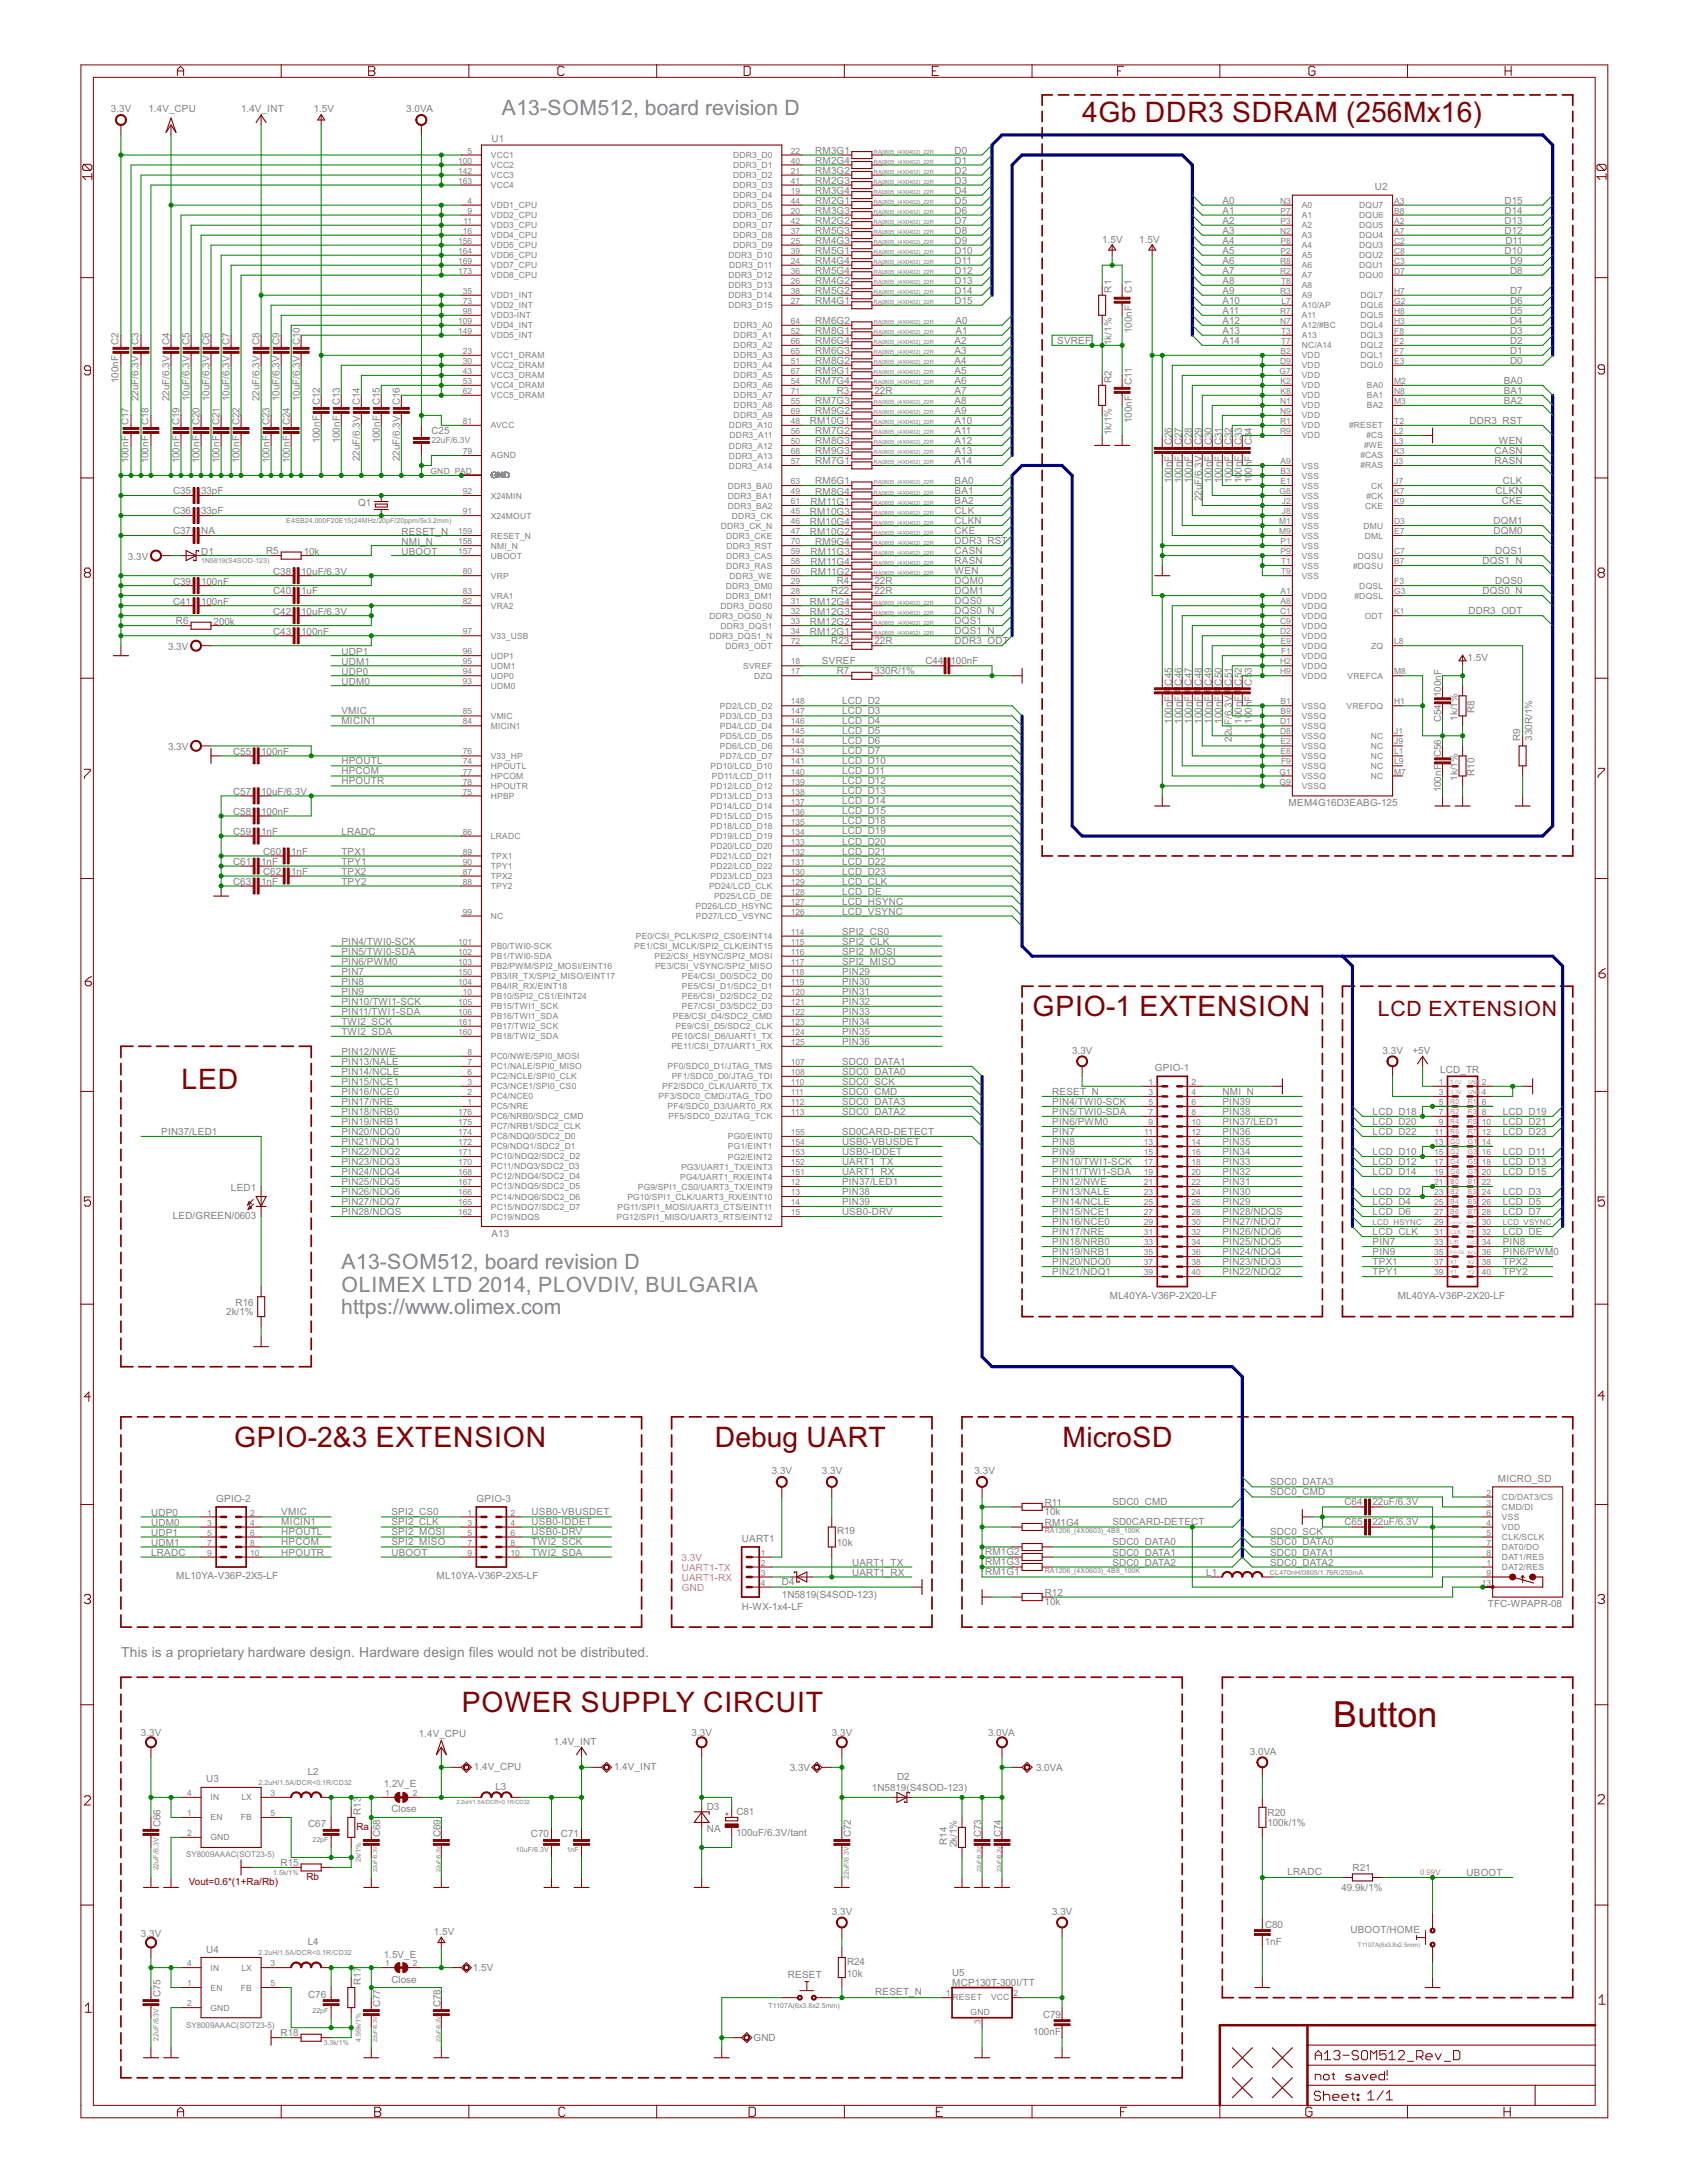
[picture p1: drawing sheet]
<svg xmlns="http://www.w3.org/2000/svg" width="230mm" height="297mm" viewBox="0 0 230 297" stroke-linecap="round" stroke-linejoin="round" font-family="sans-serif">
<defs><g id="words">
<text font-size="5.5" fill="#800000" x="181.3" y="234.9">Button</text>
<g font-size="4.3" fill="#800000">
<text x="147.2" y="16.7">4Gb DDR3 SDRAM (256Mx16)</text>
<text x="140.5" y="138.2">GPIO-1 EXTENSION</text>
<text x="24.7" y="148.1">LED</text>
<text x="31.8" y="196.8">GPIO-2&amp;3 EXTENSION</text>
<text x="97.2" y="196.8">Debug UART</text>
<text x="144.5" y="196.8">MicroSD</text>
<text x="62.8" y="232.9">POWER SUPPLY CIRCUIT</text>
</g>
<g font-size="3.2" fill="#808080">
<text x="68.3" y="15.6">A13-SOM512, board revision D</text>
<text x="46.5" y="172.6">A13-SOM512, board revision D</text>
<text x="46.4" y="178.7">https://www.olimex.com</text>
<text x="46.5" y="175.7">OLIMEX LTD 2014, PLOVDIV, BULGARIA</text>
</g>
<text font-size="3.2" fill="#800000" x="187.4" y="138.2">LCD EXTENSION</text>
<text font-size="2.1" fill="#808080" x="16.5" y="225.4">This is a proprietary hardware design. Hardware design files would not be distributed.</text>
<g font-size="1.5" fill="#808080">
<text x="15.1" y="15.3">3.3V</text>
<text x="20.2" y="15.3">1.4V_CPU</text>
<text x="32.8" y="15.3">1.4V_INT</text>
<text x="42.7" y="15.3">1.5V</text>
<text x="55.3" y="15.3">3.0VA</text>
<text x="66.9" y="19.3">U1</text>
<text x="110.9" y="22.3">RM2G4</text>
<text x="110.9" y="20.9">RM3G1</text>
<text x="110.9" y="23.7">RM3G2</text>
<text x="129.9" y="20.9">D0</text>
<text x="129.9" y="22.2">D1</text>
<text x="129.9" y="23.6">D2</text>
<text x="110.9" y="27.8">RM2G1</text>
<text x="110.9" y="25">RM2G3</text>
<text x="110.9" y="29.1">RM3G3</text>
<text x="110.9" y="26.4">RM3G4</text>
<text x="129.9" y="25">D3</text>
<text x="129.9" y="26.3">D4</text>
<text x="129.9" y="27.7">D5</text>
<text x="129.9" y="29.1">D6</text>
<text x="166.3" y="27.7">A0</text>
<text x="166.3" y="29.1">A1</text>
<text x="187" y="25.9">U2</text>
<text x="204.7" y="29.1">D14</text>
<text x="204.7" y="27.7">D15</text>
<text x="110.9" y="30.5">RM2G2</text>
<text x="110.9" y="33.2">RM4G3</text>
<text x="110.9" y="35.9">RM4G4</text>
<text x="110.9" y="34.6">RM5G1</text>
<text x="110.9" y="31.8">RM5G3</text>
<text x="129.9" y="30.4">D7</text>
<text x="129.9" y="31.8">D8</text>
<text x="129.9" y="33.1">D9</text>
<text x="129.9" y="34.5">D10</text>
<text x="129.9" y="35.9">D11</text>
<text x="149.9" y="33">1.5V</text>
<text x="155" y="33">1.5V</text>
<text x="166.3" y="30.4">A2</text>
<text x="166.3" y="33.1">A4</text>
<text x="166.3" y="34.5">A5</text>
<text x="166.3" y="35.9">A6</text>
<text x="166.3" y="31.8">A3</text>
<text x="204.7" y="34.5">D10</text>
<text x="204.7" y="31.8">D12</text>
<text x="204.7" y="30.4">D13</text>
<text x="204.8" y="33.1">D11</text>
<text x="205.4" y="35.9">D9</text>
<text x="110.9" y="41.4">RM4G1</text>
<text x="110.9" y="38.7">RM4G2</text>
<text x="110.9" y="40">RM5G2</text>
<text x="110.9" y="37.3">RM5G4</text>
<text x="129.9" y="37.2">D12</text>
<text x="129.9" y="38.6">D13</text>
<text x="129.9" y="39.9">D14</text>
<text x="129.9" y="41.3">D15</text>
<text x="151.2" y="39.8" transform="rotate(-90 151.2 39.8)">R1</text>
<text x="153.9" y="39.8" transform="rotate(-90 153.9 39.8)">C1</text>
<text x="166.3" y="37.2">A7</text>
<text x="166.3" y="38.6">A8</text>
<text x="166.3" y="39.9">A9</text>
<text x="166.3" y="41.3">A10</text>
<text x="205.4" y="41.3">D6</text>
<text x="205.4" y="39.9">D7</text>
<text x="205.4" y="37.2">D8</text>
<text x="16.1" y="46.9" transform="rotate(-90 16.1 46.9)">C2</text>
<text x="18.8" y="46.9" transform="rotate(-90 18.8 46.9)">C3</text>
<text x="23.1" y="46.9" transform="rotate(-90 23.1 46.9)">C4</text>
<text x="25.8" y="46.9" transform="rotate(-90 25.8 46.9)">C5</text>
<text x="28.5" y="46.9" transform="rotate(-90 28.5 46.9)">C6</text>
<text x="31.2" y="46.9" transform="rotate(-90 31.2 46.9)">C7</text>
<text x="35.3" y="46.9" transform="rotate(-90 35.3 46.9)">C8</text>
<text x="38" y="46.9" transform="rotate(-90 38 46.9)">C9</text>
<text x="40.8" y="46.9" transform="rotate(-90 40.8 46.9)">C10</text>
<text x="110.9" y="44.1">RM6G2</text>
<text x="110.9" y="46.8">RM6G4</text>
<text x="110.9" y="45.5">RM8G1</text>
<text x="129.9" y="46.8">A2</text>
<text x="130" y="44">A0</text>
<text x="130" y="45.4">A1</text>
<text x="143.8" y="46.8">SVREF</text>
<text x="151.2" y="46.9" transform="rotate(-90 151.2 46.9)">1k/1%</text>
<text x="153.9" y="45.3" transform="rotate(-90 153.9 45.3)">100nF</text>
<text x="166.3" y="42.7">A11</text>
<text x="166.3" y="44">A12</text>
<text x="166.3" y="45.4">A13</text>
<text x="166.3" y="46.8">A14</text>
<text x="205.4" y="46.8">D2</text>
<text x="205.4" y="45.4">D3</text>
<text x="205.4" y="44">D4</text>
<text x="205.4" y="42.7">D5</text>
<text x="16.1" y="52.1" transform="rotate(-90 16.1 52.1)">100nF</text>
<text x="110.9" y="48.2">RM6G3</text>
<text x="110.9" y="52.3">RM7G4</text>
<text x="110.9" y="49.6">RM8G2</text>
<text x="110.9" y="50.9">RM9G1</text>
<text x="113.8" y="53.6">R3</text>
<text x="118.9" y="53.6">22R</text>
<text x="129.9" y="49.5">A4</text>
<text x="129.9" y="50.8">A5</text>
<text x="129.9" y="52.2">A6</text>
<text x="129.9" y="53.6">A7</text>
<text x="129.9" y="48.1">A3</text>
<text x="151.2" y="52" transform="rotate(-90 151.2 52)">R2</text>
<text x="153.9" y="52.4" transform="rotate(-90 153.9 52.4)">C11</text>
<text x="204.5" y="52.2">BA0</text>
<text x="204.5" y="53.6">BA1</text>
<text x="205.4" y="49.5">D0</text>
<text x="205.4" y="48.1">D1</text>
<text x="17.5" y="57.8" transform="rotate(-90 17.5 57.8)">C17</text>
<text x="18.8" y="54.6" transform="rotate(-90 18.8 54.6)">22uF/6.3V</text>
<text x="20.2" y="57.8" transform="rotate(-90 20.2 57.8)">C18</text>
<text x="23.1" y="54.6" transform="rotate(-90 23.1 54.6)">22uF/6.3V</text>
<text x="24.4" y="57.8" transform="rotate(-90 24.4 57.8)">C19</text>
<text x="25.8" y="54.6" transform="rotate(-90 25.8 54.6)">10uF/6.3V</text>
<text x="27.1" y="57.8" transform="rotate(-90 27.1 57.8)">C20</text>
<text x="28.5" y="54.6" transform="rotate(-90 28.5 54.6)">10uF/6.3V</text>
<text x="29.9" y="57.8" transform="rotate(-90 29.9 57.8)">C21</text>
<text x="31.2" y="54.6" transform="rotate(-90 31.2 54.6)">10uF/6.3V</text>
<text x="32.6" y="57.8" transform="rotate(-90 32.6 57.8)">C22</text>
<text x="35.3" y="54.6" transform="rotate(-90 35.3 54.6)">22uF/6.3V</text>
<text x="36.7" y="57.8" transform="rotate(-90 36.7 57.8)">C23</text>
<text x="38" y="54.6" transform="rotate(-90 38 54.6)">10uF/6.3V</text>
<text x="39.4" y="57.8" transform="rotate(-90 39.4 57.8)">C24</text>
<text x="40.8" y="54.6" transform="rotate(-90 40.8 54.6)">10uF/6.3V</text>
<text x="43.5" y="55.1" transform="rotate(-90 43.5 55.1)">C12</text>
<text x="46.2" y="55.1" transform="rotate(-90 46.2 55.1)">C13</text>
<text x="48.9" y="55.1" transform="rotate(-90 48.9 55.1)">C14</text>
<text x="51.7" y="55.1" transform="rotate(-90 51.7 55.1)">C15</text>
<text x="54.4" y="55.1" transform="rotate(-90 54.4 55.1)">C16</text>
<text x="58.7" y="59">C25</text>
<text x="110.2" y="57.7">RM10G1</text>
<text x="110.9" y="59.1">RM7G2</text>
<text x="110.9" y="55">RM7G3</text>
<text x="110.9" y="56.4">RM9G2</text>
<text x="129.9" y="54.9">A8</text>
<text x="129.9" y="56.3">A9</text>
<text x="129.9" y="57.7">A10</text>
<text x="129.9" y="59">A11</text>
<text x="151.2" y="59.2" transform="rotate(-90 151.2 59.2)">1k/1%</text>
<text x="153.9" y="57.6" transform="rotate(-90 153.9 57.6)">100nF</text>
<text x="170.3" y="58.8" transform="rotate(-90 170.3 58.8)">4</text>
<text x="199.9" y="57.7">DDR3_RST</text>
<text x="204.5" y="54.9">BA2</text>
<text x="17.5" y="63" transform="rotate(-90 17.5 63)">100nF</text>
<text x="20.2" y="63" transform="rotate(-90 20.2 63)">100nF</text>
<text x="24.4" y="63" transform="rotate(-90 24.4 63)">100nF</text>
<text x="27.1" y="63" transform="rotate(-90 27.1 63)">100nF</text>
<text x="29.9" y="63" transform="rotate(-90 29.9 63)">100nF</text>
<text x="32.6" y="63" transform="rotate(-90 32.6 63)">100nF</text>
<text x="36.7" y="63" transform="rotate(-90 36.7 63)">100nF</text>
<text x="39.4" y="63" transform="rotate(-90 39.4 63)">100nF</text>
<text x="43.5" y="60.3" transform="rotate(-90 43.5 60.3)">100nF</text>
<text x="46.2" y="60.3" transform="rotate(-90 46.2 60.3)">100nF</text>
<text x="48.9" y="62.7" transform="rotate(-90 48.9 62.7)">22uF/6.3V</text>
<text x="51.7" y="60.3" transform="rotate(-90 51.7 60.3)">100nF</text>
<text x="54.4" y="62.7" transform="rotate(-90 54.4 62.7)">22uF/6.3V</text>
<text x="110.9" y="65.9">RM6G1</text>
<text x="110.9" y="63.2">RM7G1</text>
<text x="110.9" y="60.4">RM8G3</text>
<text x="110.9" y="61.8">RM9G3</text>
<text x="129.9" y="60.4">A12</text>
<text x="129.9" y="65.8">BA0</text>
<text x="129.9" y="61.7">A13</text>
<text x="129.9" y="63.1">A14</text>
<text x="159.4" y="65.8" transform="rotate(-90 159.4 65.8)">100nF</text>
<text x="159.4" y="60.6" transform="rotate(-90 159.4 60.6)">C26</text>
<text x="160.7" y="65.8" transform="rotate(-90 160.7 65.8)">100nF</text>
<text x="160.7" y="60.6" transform="rotate(-90 160.7 60.6)">C27</text>
<text x="162.1" y="65.8" transform="rotate(-90 162.1 65.8)">100nF</text>
<text x="162.1" y="60.6" transform="rotate(-90 162.1 60.6)">C28</text>
<text x="163.5" y="60.6" transform="rotate(-90 163.5 60.6)">C29</text>
<text x="164.8" y="65.8" transform="rotate(-90 164.8 65.8)">100nF</text>
<text x="164.8" y="60.6" transform="rotate(-90 164.8 60.6)">C30</text>
<text x="166.2" y="65.8" transform="rotate(-90 166.2 65.8)">100nF</text>
<text x="166.2" y="60.6" transform="rotate(-90 166.2 60.6)">C31</text>
<text x="167.6" y="65.8" transform="rotate(-90 167.6 65.8)">100nF</text>
<text x="167.6" y="60.6" transform="rotate(-90 167.6 60.6)">C32</text>
<text x="168.9" y="65.8" transform="rotate(-90 168.9 65.8)">10</text>
<text x="168.9" y="64.3" transform="rotate(-90 168.9 64.3)">0nF</text>
<text x="168.9" y="60.6" transform="rotate(-90 168.9 60.6)">C33</text>
<text x="170.3" y="65.8" transform="rotate(-90 170.3 65.8)">10</text>
<text x="170.3" y="64.3" transform="rotate(-90 170.3 64.3)">0nF</text>
<text x="170.3" y="60.6" transform="rotate(-90 170.3 60.6)">C3</text>
<text x="203.3" y="61.7">CASN</text>
<text x="203.3" y="63.1">RASN</text>
<text x="203.9" y="60.4">WEN</text>
<text x="204.4" y="65.8">CLK</text>
<text x="23.5" y="67.2">C35</text>
<text x="23.5" y="69.9">C36</text>
<text x="27.3" y="67.2">33pF</text>
<text x="27.3" y="69.9">33pF</text>
<text x="48.7" y="68.8">Q1</text>
<text x="110.2" y="70">RM10G3</text>
<text x="110.2" y="71.3">RM10G4</text>
<text x="110.3" y="68.6">RM11G1</text>
<text x="110.9" y="67.3">RM8G4</text>
<text x="129.9" y="67.2">BA1</text>
<text x="129.9" y="69.9">CLK</text>
<text x="129.9" y="71.3">CLKN</text>
<text x="129.9" y="68.6">BA2</text>
<text x="163.5" y="68.2" transform="rotate(-90 163.5 68.2)">22uF/6.3V</text>
<text x="203.2" y="71.3">DQM1</text>
<text x="203.4" y="67.2">CLKN</text>
<text x="204.3" y="68.6">CKE</text>
<text x="17.4" y="76.2">3.3V</text>
<text x="23.5" y="72.6">C37</text>
<text x="27.4" y="72.6">NA</text>
<text x="27.4" y="75.4">D1</text>
<text x="36.2" y="75.4">R5</text>
<text x="41.3" y="75.4">10k</text>
<text x="54.6" y="72.7">RESET_N</text>
<text x="54.6" y="74.1">NMI_N</text>
<text x="54.6" y="75.4">UBOOT</text>
<text x="110.2" y="72.7">RM10G2</text>
<text x="110.3" y="75.4">RM11G3</text>
<text x="110.3" y="76.8">RM11G4</text>
<text x="110.9" y="74.1">RM9G4</text>
<text x="129.9" y="72.6">CKE</text>
<text x="129.9" y="75.4">CASN</text>
<text x="129.9" y="76.7">RASN</text>
<text x="129.9" y="74">DDR3_RST</text>
<text x="201.7" y="76.7">DQS1_N</text>
<text x="203.2" y="72.6">DQM0</text>
<text x="203.4" y="75.4">DQS1</text>
<text x="23.5" y="79.5">C39</text>
<text x="23.5" y="82.2">C41</text>
<text x="27.3" y="79.5">100nF</text>
<text x="27.3" y="82.2">100nF</text>
<text x="37.2" y="78.2">C38</text>
<text x="37.2" y="80.8">C40</text>
<text x="37.2" y="83.6">C42</text>
<text x="41" y="78.2">10uF/6.3V</text>
<text x="41" y="80.8">1uF</text>
<text x="41" y="83.6">10uF/6.3V</text>
<text x="110.2" y="83.6">RM12G3</text>
<text x="110.2" y="82.2">RM12G4</text>
<text x="110.3" y="78.2">RM11G2</text>
<text x="113.1" y="80.8">R22</text>
<text x="113.8" y="79.4">R4</text>
<text x="118.9" y="79.4">22R</text>
<text x="118.9" y="80.8">22R</text>
<text x="129.9" y="78.1">WEN</text>
<text x="129.9" y="79.4">DQM0</text>
<text x="129.9" y="80.8">DQM1</text>
<text x="129.9" y="82.2">DQS0</text>
<text x="129.9" y="83.5">DQS0_N</text>
<text x="199.8" y="83.5">DDR3_ODT</text>
<text x="201.7" y="80.8">DQS0_N</text>
<text x="203.4" y="79.4">DQS0</text>
<text x="22.9" y="88.4">3.3V</text>
<text x="23.9" y="84.9">R6</text>
<text x="29.1" y="85">200k</text>
<text x="37.2" y="86.3">C43</text>
<text x="41" y="86.3">100nF</text>
<text x="46.4" y="89">UDP1</text>
<text x="110.2" y="86.3">RM12G1</text>
<text x="110.2" y="85">RM12G2</text>
<text x="113.1" y="87.6">R23</text>
<text x="118.9" y="87.6">22R</text>
<text x="129.9" y="84.9">DQS1</text>
<text x="129.9" y="86.3">DQS1_N</text>
<text x="129.9" y="87.6">DDR3_ODT</text>
<text x="199.6" y="89.9">1.5V</text>
<text x="46.4" y="90.4">UDM1</text>
<text x="46.4" y="91.8">UDP0</text>
<text x="46.4" y="93.1">UDM0</text>
<text x="111.8" y="90.3">SVREF</text>
<text x="113.8" y="91.7">R7</text>
<text x="114.5" y="95.8">LCD_D2</text>
<text x="118.9" y="91.7">330R/1%</text>
<text x="125.9" y="90.3">C44</text>
<text x="129.3" y="90.3">100nF</text>
<text x="159.4" y="93.2" transform="rotate(-90 159.4 93.2)">C45</text>
<text x="160.7" y="93.2" transform="rotate(-90 160.7 93.2)">C46</text>
<text x="162.1" y="93.2" transform="rotate(-90 162.1 93.2)">C47</text>
<text x="163.5" y="93.2" transform="rotate(-90 163.5 93.2)">C48</text>
<text x="164.8" y="93.2" transform="rotate(-90 164.8 93.2)">C49</text>
<text x="166.2" y="93.2" transform="rotate(-90 166.2 93.2)">C50</text>
<text x="167.6" y="93.2" transform="rotate(-90 167.6 93.2)">C51</text>
<text x="168.9" y="93.2" transform="rotate(-90 168.9 93.2)">C52</text>
<text x="170.3" y="93.2" transform="rotate(-90 170.3 93.2)">C5</text>
<text x="170.3" y="91.5" transform="rotate(-90 170.3 91.5)">3</text>
<text x="196" y="94.8" transform="rotate(-90 196 94.8)">100nF</text>
<text x="46.4" y="97.2">VMIC</text>
<text x="46.4" y="98.5">MICIN1</text>
<text x="114.5" y="97.2">LCD_D3</text>
<text x="114.5" y="98.5">LCD_D4</text>
<text x="114.5" y="99.9">LCD_D5</text>
<text x="114.5" y="101.2">LCD_D6</text>
<text x="159.4" y="98.4" transform="rotate(-90 159.4 98.4)">100nF</text>
<text x="160.7" y="98.4" transform="rotate(-90 160.7 98.4)">100nF</text>
<text x="162.1" y="98.4" transform="rotate(-90 162.1 98.4)">100nF</text>
<text x="163.5" y="98.4" transform="rotate(-90 163.5 98.4)">100nF</text>
<text x="164.8" y="98.4" transform="rotate(-90 164.8 98.4)">100nF</text>
<text x="166.2" y="98.4" transform="rotate(-90 166.2 98.4)">100nF</text>
<text x="167.6" y="100.9" transform="rotate(-90 167.6 100.9)">22u</text>
<text x="167.6" y="98.6" transform="rotate(-90 167.6 98.6)">F/6.3V</text>
<text x="168.9" y="98.4" transform="rotate(-90 168.9 98.4)">10</text>
<text x="168.9" y="97" transform="rotate(-90 168.9 97)">0nF</text>
<text x="170.3" y="98.4" transform="rotate(-90 170.3 98.4)">10</text>
<text x="170.3" y="97" transform="rotate(-90 170.3 97)">0nF</text>
<text x="196" y="98.2" transform="rotate(-90 196 98.2)">C54</text>
<text x="198.3" y="98" transform="rotate(-90 198.3 98)">1k/1%</text>
<text x="200.6" y="97" transform="rotate(-90 200.6 97)">R8</text>
<text x="206.8" y="100.7" transform="rotate(-90 206.8 100.7)">R9</text>
<text x="208.4" y="100.8" transform="rotate(-90 208.4 100.8)">330R/1%</text>
<text x="22.9" y="102.1">3.3V</text>
<text x="31.7" y="102.7">C55</text>
<text x="35.5" y="102.7">100nF</text>
<text x="46.4" y="104">HPOUTL</text>
<text x="46.4" y="105.3">HPCOM</text>
<text x="46.4" y="106.7">HPOUTR</text>
<text x="114.5" y="102.6">LCD_D7</text>
<text x="114.5" y="104">LCD_D10</text>
<text x="114.5" y="105.3">LCD_D11</text>
<text x="114.5" y="106.7">LCD_D12</text>
<text x="196" y="107.8" transform="rotate(-90 196 107.8)">100nF</text>
<text x="196" y="103" transform="rotate(-90 196 103)">C56</text>
<text x="198.3" y="106.2" transform="rotate(-90 198.3 106.2)">1k/1%</text>
<text x="200.6" y="105.5" transform="rotate(-90 200.6 105.5)">R10</text>
<text x="31.7" y="110.8">C58</text>
<text x="31.7" y="108.1">C57</text>
<text x="31.7" y="113.6">C59</text>
<text x="35.5" y="110.8">100nF</text>
<text x="35.5" y="108.1">10uF/6.3V</text>
<text x="35.5" y="113.6">1nF</text>
<text x="46.4" y="113.6">LRADC</text>
<text x="114.5" y="108">LCD_D13</text>
<text x="114.5" y="109.4">LCD_D14</text>
<text x="114.5" y="110.8">LCD_D15</text>
<text x="114.5" y="112.1">LCD_D18</text>
<text x="114.5" y="113.5">LCD_D19</text>
<text x="175.3" y="109.6">MEM4G16D3EABG-125</text>
<text x="31.7" y="117.7">C61</text>
<text x="35.5" y="117.7">1nF</text>
<text x="35.8" y="116.3">C60</text>
<text x="35.8" y="119">C62</text>
<text x="39.6" y="116.3">1nF</text>
<text x="39.6" y="119">1nF</text>
<text x="46.4" y="116.3">TPX1</text>
<text x="46.4" y="117.7">TPY1</text>
<text x="46.4" y="119">TPX2</text>
<text x="114.5" y="114.9">LCD_D20</text>
<text x="114.5" y="116.2">LCD_D21</text>
<text x="114.5" y="117.6">LCD_D22</text>
<text x="114.5" y="118.9">LCD_D23</text>
<text x="31.7" y="120.4">C63</text>
<text x="35.5" y="120.4">1nF</text>
<text x="46.4" y="120.4">TPY2</text>
<text x="114.5" y="123">LCD_HSYNC</text>
<text x="114.5" y="124.4">LCD_VSYNC</text>
<text x="114.5" y="120.3">LCD_CLK</text>
<text x="114.5" y="121.7">LCD_DE</text>
<text x="46.4" y="128.5">PIN4/TWI0-SCK</text>
<text x="46.4" y="129.8">PIN5/TWI0-SDA</text>
<text x="46.4" y="131.2">PIN6/PWM0</text>
<text x="114.5" y="127.1">SPI2_CS0</text>
<text x="114.5" y="128.5">SPI2_CLK</text>
<text x="114.5" y="129.8">SPI2_MOSI</text>
<text x="114.5" y="131.2">SPI2_MISO</text>
<text x="46.4" y="136.7">PIN10/TWI1-SCK</text>
<text x="46.4" y="132.6">PIN7</text>
<text x="46.4" y="133.9">PIN8</text>
<text x="46.4" y="135.3">PIN9</text>
<text x="114.5" y="132.6">PIN29</text>
<text x="114.5" y="133.9">PIN30</text>
<text x="114.5" y="135.3">PIN31</text>
<text x="114.5" y="136.7">PIN32</text>
<text x="46.4" y="138">PIN11/TWI1-SDA</text>
<text x="46.4" y="139.4">TWI2_SCK</text>
<text x="46.4" y="140.7">TWI2_SDA</text>
<text x="46.4" y="143.5">PIN12/NWE</text>
<text x="114.5" y="138">PIN33</text>
<text x="114.5" y="139.4">PIN34</text>
<text x="114.5" y="140.7">PIN35</text>
<text x="114.5" y="142.1">PIN36</text>
<text x="145.8" y="143.3">3.3V</text>
<text x="188" y="143.3">3.3V</text>
<text x="192.1" y="143.3">+5V</text>
<text x="46.4" y="144.8">PIN13/NALE</text>
<text x="46.4" y="146.2">PIN14/NCLE</text>
<text x="46.4" y="148.9">PIN16/NCE0</text>
<text x="46.4" y="147.5">PIN15/NCE1</text>
<text x="114.5" y="148.9">SDC0_CMD</text>
<text x="114.5" y="146.2">SDC0_DATA0</text>
<text x="114.5" y="144.8">SDC0_DATA1</text>
<text x="114.5" y="147.5">SDC0_SCK</text>
<text x="143.1" y="149">RESET_N</text>
<text x="157.1" y="145.7">GPIO-1</text>
<text x="166.3" y="148.9">NMI_N</text>
<text x="195.9" y="145.9">LCD_TR</text>
<text x="21.9" y="154.4">PIN37/LED1</text>
<text x="46.4" y="154.4">PIN20/NDQ0</text>
<text x="46.4" y="155.7">PIN21/NDQ1</text>
<text x="46.4" y="150.3">PIN17/NRE</text>
<text x="46.4" y="151.6">PIN18/NRB0</text>
<text x="46.4" y="153">PIN19/NRB1</text>
<text x="114.5" y="151.6">SDC0_DATA2</text>
<text x="114.5" y="150.3">SDC0_DATA3</text>
<text x="114.5" y="154.4">SD0CARD-DETECT</text>
<text x="114.5" y="155.7">USB0-VBUSDET</text>
<text x="143.1" y="150.3">PIN4/TWI0-SCK</text>
<text x="143.1" y="151.6">PIN5/TWI0-SDA</text>
<text x="143.1" y="153">PIN6/PWM0</text>
<text x="143.1" y="154.4">PIN7</text>
<text x="143.1" y="155.7">PIN8</text>
<text x="166.3" y="153">PIN37/LED1</text>
<text x="166.3" y="150.3">PIN39</text>
<text x="166.3" y="151.6">PIN38</text>
<text x="166.3" y="155.7">PIN35</text>
<text x="166.3" y="154.4">PIN36</text>
<text x="186.7" y="151.6">LCD_D18</text>
<text x="186.7" y="153">LCD_D20</text>
<text x="186.7" y="154.4">LCD_D22</text>
<text x="204.4" y="151.6">LCD_D19</text>
<text x="204.4" y="153">LCD_D21</text>
<text x="204.4" y="154.4">LCD_D23</text>
<text x="46.4" y="157.1">PIN22/NDQ2</text>
<text x="46.4" y="158.4">PIN23/NDQ3</text>
<text x="46.4" y="159.8">PIN24/NDQ4</text>
<text x="46.4" y="161.2">PIN25/NDQ5</text>
<text x="114.5" y="158.4">UART1_TX</text>
<text x="114.5" y="159.8">UART1_RX</text>
<text x="114.5" y="161.2">PIN37/LED1</text>
<text x="114.5" y="157.1">USB0-IDDET</text>
<text x="143.1" y="158.4">PIN10/TWI1-SCK</text>
<text x="143.1" y="159.8">PIN11/TWI1-SDA</text>
<text x="143.1" y="161.2">PIN12/NWE</text>
<text x="143.1" y="157.1">PIN9</text>
<text x="166.3" y="161.2">PIN31</text>
<text x="166.3" y="159.8">PIN32</text>
<text x="166.3" y="158.4">PIN33</text>
<text x="166.3" y="157.1">PIN34</text>
<text x="186.7" y="157.1">LCD_D10</text>
<text x="186.7" y="158.4">LCD_D12</text>
<text x="186.7" y="159.8">LCD_D14</text>
<text x="204.4" y="157.1">LCD_D11</text>
<text x="204.4" y="158.4">LCD_D13</text>
<text x="204.4" y="159.8">LCD_D15</text>
<text x="23.5" y="165.7">LED/GREEN/0603</text>
<text x="31.4" y="162.1">LED1</text>
<text x="46.4" y="162.5">PIN26/NDQ6</text>
<text x="46.4" y="163.9">PIN27/NDQ7</text>
<text x="46.4" y="165.3">PIN28/NDQS</text>
<text x="114.5" y="163.9">PIN39</text>
<text x="114.5" y="162.5">PIN38</text>
<text x="114.5" y="165.3">USB0-DRV</text>
<text x="143.1" y="162.5">PIN13/NALE</text>
<text x="143.1" y="163.9">PIN14/NCLE</text>
<text x="143.1" y="166.6">PIN16/NCE0</text>
<text x="143.1" y="168">PIN17/NRE</text>
<text x="143.1" y="165.3">PIN15/NCE1</text>
<text x="166.3" y="168">PIN26/NDQ6</text>
<text x="166.3" y="166.6">PIN27/NDQ7</text>
<text x="166.3" y="165.3">PIN28/NDQS</text>
<text x="166.3" y="163.9">PIN29</text>
<text x="166.3" y="162.5">PIN30</text>
<text x="186.7" y="162.5">LCD_D2</text>
<text x="186.7" y="163.9">LCD_D4</text>
<text x="186.7" y="165.3">LCD_D6</text>
<text x="186.7" y="168">LCD_CLK</text>
<text x="204.4" y="162.5">LCD_D3</text>
<text x="204.4" y="163.9">LCD_D5</text>
<text x="204.4" y="165.3">LCD_D7</text>
<text x="204.4" y="168">LCD_DE</text>
<text x="66.9" y="168.2">A13</text>
<text x="143.1" y="172.1">PIN20/NDQ0</text>
<text x="143.1" y="173.4">PIN21/NDQ1</text>
<text x="143.1" y="169.3">PIN18/NRB0</text>
<text x="143.1" y="170.7">PIN19/NRB1</text>
<text x="166.3" y="173.4">PIN22/NDQ2</text>
<text x="166.3" y="172.1">PIN23/NDQ3</text>
<text x="166.3" y="170.7">PIN24/NDQ4</text>
<text x="166.3" y="169.3">PIN25/NDQ5</text>
<text x="186.7" y="172.1">TPX1</text>
<text x="186.7" y="173.4">TPY1</text>
<text x="186.7" y="169.3">PIN7</text>
<text x="186.7" y="170.7">PIN9</text>
<text x="204.4" y="172.1">TPX2</text>
<text x="204.4" y="173.4">TPY2</text>
<text x="204.4" y="170.7">PIN6/PWM0</text>
<text x="204.4" y="169.3">PIN8</text>
<text x="30.8" y="178.8">2k/1%</text>
<text x="32" y="177.6">R16</text>
<text x="151" y="176.6">ML40YA-V36P-2X20-LF</text>
<text x="190.1" y="176.6">ML40YA-V36P-2X20-LF</text>
<text x="105" y="200.5">3.3V</text>
<text x="111.8" y="200.5">3.3V</text>
<text x="132.6" y="200.5">3.3V</text>
<text x="172.8" y="203.4">SDC0_CMD</text>
<text x="172.8" y="202">SDC0_DATA3</text>
<text x="203.7" y="201.5">MICRO_SD</text>
<text x="20.6" y="208.9">UDP1</text>
<text x="20.6" y="206.2">UDP0</text>
<text x="20.6" y="207.5">UDM0</text>
<text x="29.4" y="204.3">GPIO-2</text>
<text x="38.3" y="206.1">VMIC</text>
<text x="38.3" y="207.5">MICIN1</text>
<text x="38.3" y="208.8">HPOUTL</text>
<text x="53.2" y="206.1">SPI2_CS0</text>
<text x="53.2" y="207.5">SPI2_CLK</text>
<text x="53.2" y="208.8">SPI2_MOSI</text>
<text x="64.8" y="204.3">GPIO-3</text>
<text x="72.3" y="208.8">USB0-DRV</text>
<text x="72.3" y="206.1">USB0-VBUSDET</text>
<text x="72.3" y="207.5">USB0-IDDET</text>
<text x="100.9" y="209.7">UART1</text>
<text x="113.9" y="208.7">R19</text>
<text x="142.1" y="206">10k</text>
<text x="142.1" y="204.8">R11</text>
<text x="142.1" y="207.5">RM1G4</text>
<text x="151.3" y="204.8">SDC0_CMD</text>
<text x="151.3" y="207.5">SD0CARD-DETECT</text>
<text x="172.8" y="208.8">SDC0_SCK</text>
<text x="182.9" y="207.5">C65</text>
<text x="182.9" y="204.8">C64</text>
<text x="186.7" y="207.5">22uF/6.3V</text>
<text x="186.7" y="204.8">22uF/6.3V</text>
<text x="20.6" y="210.3">UDM1</text>
<text x="20.6" y="211.6">LRADC</text>
<text x="24" y="214.8">ML10YA-V36P-2X5-LF</text>
<text x="38.3" y="210.2">HPCOM</text>
<text x="38.3" y="211.6">HPOUTR</text>
<text x="53.2" y="211.6">UBOOT</text>
<text x="53.2" y="210.2">SPI2_MISO</text>
<text x="59.4" y="214.8">ML10YA-V36P-2X5-LF</text>
<text x="72.3" y="210.2">TWI2_SCK</text>
<text x="72.3" y="211.6">TWI2_SDA</text>
<text x="106.4" y="215.5">D4</text>
<text x="113.8" y="210.3">10k</text>
<text x="115.9" y="213">UART1_TX</text>
<text x="115.9" y="214.4">UART1_RX</text>
<text x="134" y="214.2">RM1G1</text>
<text x="134" y="211.5">RM1G2</text>
<text x="134" y="212.9">RM1G3</text>
<text x="151.3" y="210.2">SDC0_DATA0</text>
<text x="151.3" y="211.6">SDC0_DATA1</text>
<text x="151.3" y="212.9">SDC0_DATA2</text>
<text x="164.1" y="214.3">L1</text>
<text x="172.8" y="210.2">SDC0_DATA0</text>
<text x="172.8" y="211.6">SDC0_DATA1</text>
<text x="172.8" y="212.9">SDC0_DATA2</text>
<text x="100.9" y="218.9">H-WX-1x4-LF</text>
<text x="106.3" y="217.3">1N5819(S4SOD-123)</text>
<text x="142.1" y="218.3">10k</text>
<text x="142.1" y="217.1">R12</text>
<text x="202.4" y="218.6">TFC-WPAPR-08</text>
<text x="19.2" y="236.1">3.3V</text>
<text x="57" y="236.3">1.4V_CPU</text>
<text x="75.4" y="237.3">1.4V_INT</text>
<text x="94.1" y="236.1">3.3V</text>
<text x="113.1" y="236.1">3.3V</text>
<text x="134.4" y="236.1">3.0VA</text>
<text x="170" y="238.7">3.0VA</text>
<text x="28.1" y="242.4">U3</text>
<text x="41.8" y="241.4">L2</text>
<text x="52.2" y="243.1">1.2V_E</text>
<text x="64.5" y="240.7">1.4V_CPU</text>
<text x="67.4" y="243.4">L3</text>
<text x="83.5" y="240.7">1.4V_INT</text>
<text x="107.4" y="240.8">3.3V</text>
<text x="118.6" y="243.6">1N5819(S4SOD-123)</text>
<text x="122" y="242.1">D2</text>
<text x="140.9" y="240.8">3.0VA</text>
<text x="21.8" y="248.5" transform="rotate(-90 21.8 248.5)">C66</text>
<text x="41.9" y="248.5">C67</text>
<text x="49.1" y="246.8" transform="rotate(-90 49.1 246.8)">R13</text>
<text x="51.7" y="249.9" transform="rotate(-90 51.7 249.9)">C68</text>
<text x="53.2" y="246.5">Close</text>
<text x="59.9" y="249.9" transform="rotate(-90 59.9 249.9)">C69</text>
<text x="72.2" y="249.9">C70</text>
<text x="76.3" y="249.9">C71</text>
<text x="96.1" y="249.2">NA</text>
<text x="96.1" y="246.2">D3</text>
<text x="100.1" y="249.6">100uF/6.3V/tant</text>
<text x="100.2" y="246.9">C81</text>
<text x="115.7" y="249.9" transform="rotate(-90 115.7 249.9)">C72</text>
<text x="128.8" y="250.9" transform="rotate(-90 128.8 250.9)">R14</text>
<text x="130.2" y="251.3" transform="rotate(-90 130.2 251.3)">2k/1%</text>
<text x="133.4" y="249.9" transform="rotate(-90 133.4 249.9)">C73</text>
<text x="136.2" y="249.9" transform="rotate(-90 136.2 249.9)">C74</text>
<text x="172.4" y="248.3">100k/1%</text>
<text x="172.4" y="247">R20</text>
<text x="38.2" y="253.8">R15</text>
<text x="175.1" y="255.1">LRADC</text>
<text x="182.5" y="257.2">49.9k/1%</text>
<text x="184" y="254.5">R21</text>
<text x="199.5" y="255.2">UBOOT</text>
<text x="19.2" y="263.4">3.3V</text>
<text x="59" y="263.2">1.5V</text>
<text x="113.1" y="260.4">3.3V</text>
<text x="143.1" y="260.4">3.3V</text>
<text x="172.1" y="262.2">C80</text>
<text x="183.7" y="262.8">UBOOT/HOME</text>
<text x="28.1" y="265.6">U4</text>
<text x="41.8" y="264.5">L4</text>
<text x="49.1" y="270" transform="rotate(-90 49.1 270)">R17</text>
<text x="52.2" y="266.2">1.5V_E</text>
<text x="53.2" y="269.6">Close</text>
<text x="64.3" y="268.1">1.5V</text>
<text x="107.2" y="269">RESET</text>
<text x="115.2" y="268.9">10k</text>
<text x="115.2" y="267.3">R24</text>
<text x="129.5" y="268.7">U5</text>
<text x="172" y="264.5">1nF</text>
<text x="21.8" y="271.7" transform="rotate(-90 21.8 271.7)">C75</text>
<text x="41.9" y="271.7">C76</text>
<text x="51.7" y="273" transform="rotate(-90 51.7 273)">C77</text>
<text x="59.9" y="273" transform="rotate(-90 59.9 273)">C78</text>
<text x="119.1" y="271.4">RESET_N</text>
<text x="129.5" y="270.1">MCP130T-300I/TT</text>
<text x="141.9" y="274.4">C79</text>
<text x="38.2" y="276.9">R18</text>
<text x="102.5" y="277.6">GND</text>
<text x="140.5" y="276.7">100nF</text>
</g>
<g font-size="1.5" fill="#f0f">
<text x="92.7" y="212.2">3.3V</text>
<text x="92.7" y="213.6">UART1-TX</text>
<text x="92.7" y="215">UART1-RX</text>
<text x="92.7" y="216.3">GND</text>
</g>
<g font-size="1.5" fill="#800000">
<text x="48.5" y="248.9">Ra</text>
<text x="25.7" y="256.4">Vout=0.6*(1+Ra/Rb)</text>
<text x="41.7" y="255.7">Rb</text>
</g>
<g font-size="1.3" fill="#808080">
<text x="62.3" y="22.3">100</text>
<text x="62.3" y="23.6">142</text>
<text x="63.6" y="20.9">5</text>
<text x="66.8" y="21.5">VCC1</text>
<text x="66.8" y="22.9">VCC2</text>
<text x="99.7" y="21.5">DDR3_D0</text>
<text x="99.7" y="22.9">DDR3_D1</text>
<text x="107.6" y="23.6">21</text>
<text x="107.6" y="20.9">22</text>
<text x="107.6" y="22.3">40</text>
<text x="62.3" y="25">163</text>
<text x="63.6" y="27.7">4</text>
<text x="63.6" y="29.1">9</text>
<text x="66.8" y="28.3">VDD1_CPU</text>
<text x="66.8" y="29.7">VDD2_CPU</text>
<text x="66.8" y="24.2">VCC3</text>
<text x="66.8" y="25.6">VCC4</text>
<text x="99.7" y="26.9">DDR3_D4</text>
<text x="99.7" y="29.7">DDR3_D6</text>
<text x="99.7" y="24.2">DDR3_D2</text>
<text x="99.7" y="25.6">DDR3_D3</text>
<text x="99.7" y="28.3">DDR3_D5</text>
<text x="107.6" y="26.3">19</text>
<text x="107.6" y="29.1">20</text>
<text x="107.6" y="25">41</text>
<text x="107.6" y="27.7">44</text>
<text x="174.1" y="27.7">N3</text>
<text x="174.2" y="29.1">P7</text>
<text x="177.1" y="28.3">A0</text>
<text x="177.1" y="29.7">A1</text>
<text x="184.9" y="28.3">DQU7</text>
<text x="184.9" y="29.7">DQU6</text>
<text x="189.6" y="27.7">A3</text>
<text x="189.6" y="29.1">B8</text>
<text x="62.3" y="33.2">156</text>
<text x="62.3" y="34.5">164</text>
<text x="62.3" y="35.9">169</text>
<text x="63" y="31.8">16</text>
<text x="63" y="30.4">11</text>
<text x="66.8" y="31">VDD3_CPU</text>
<text x="66.8" y="32.4">VDD4_CPU</text>
<text x="66.8" y="33.8">VDD5_CPU</text>
<text x="66.8" y="35.1">VDD6_CPU</text>
<text x="99.1" y="35.1">DDR3_D10</text>
<text x="99.7" y="33.8">DDR3_D9</text>
<text x="99.7" y="32.4">DDR3_D8</text>
<text x="99.7" y="31">DDR3_D7</text>
<text x="107.6" y="35.9">24</text>
<text x="107.6" y="33.2">25</text>
<text x="107.6" y="31.8">37</text>
<text x="107.6" y="34.5">39</text>
<text x="107.6" y="30.4">42</text>
<text x="174.1" y="31.8">N2</text>
<text x="174.1" y="35.9">R8</text>
<text x="174.2" y="34.5">P2</text>
<text x="174.2" y="30.4">P3</text>
<text x="174.2" y="33.2">P8</text>
<text x="177.1" y="32.4">A3</text>
<text x="177.1" y="35.1">A5</text>
<text x="177.1" y="31">A2</text>
<text x="177.1" y="33.8">A4</text>
<text x="184.9" y="31">DQU5</text>
<text x="184.9" y="32.4">DQU4</text>
<text x="184.9" y="33.8">DQU3</text>
<text x="184.9" y="35.1">DQU2</text>
<text x="189.6" y="30.4">A2</text>
<text x="189.6" y="31.8">A7</text>
<text x="189.6" y="33.2">C2</text>
<text x="189.6" y="35.9">C3</text>
<text x="189.6" y="34.5">C8</text>
<text x="62.3" y="37.2">173</text>
<text x="63" y="40">35</text>
<text x="63" y="41.3">73</text>
<text x="66.8" y="40.6">VDD1_INT</text>
<text x="66.8" y="41.9">VDD2_INT</text>
<text x="66.8" y="36.5">VDD7_CPU</text>
<text x="66.8" y="37.8">VDD8_CPU</text>
<text x="99.1" y="39.2">DDR3_D13</text>
<text x="99.1" y="41.9">DDR3_D15</text>
<text x="99.1" y="37.8">DDR3_D12</text>
<text x="99.1" y="40.6">DDR3_D14</text>
<text x="99.2" y="36.5">DDR3_D11</text>
<text x="107.6" y="38.6">26</text>
<text x="107.6" y="41.3">27</text>
<text x="107.6" y="37.2">36</text>
<text x="107.6" y="40">38</text>
<text x="174.1" y="37.2">R2</text>
<text x="174.1" y="40">R3</text>
<text x="174.2" y="38.6">T8</text>
<text x="174.3" y="41.3">L7</text>
<text x="177.1" y="41.9">A10/AP</text>
<text x="177.1" y="37.8">A7</text>
<text x="177.1" y="40.6">A9</text>
<text x="177.1" y="36.5">A6</text>
<text x="177.1" y="39.2">A8</text>
<text x="184.9" y="36.5">DQU1</text>
<text x="184.9" y="37.8">DQU0</text>
<text x="185.1" y="41.9">DQL6</text>
<text x="185.1" y="40.6">DQL7</text>
<text x="189.6" y="37.2">D7</text>
<text x="189.6" y="41.3">G2</text>
<text x="189.6" y="40">H7</text>
<text x="62.3" y="44">109</text>
<text x="62.3" y="45.4">149</text>
<text x="63" y="42.7">98</text>
<text x="66.8" y="43.3">VDD3-INT</text>
<text x="66.8" y="44.6">VDD4_INT</text>
<text x="66.8" y="46">VDD5_INT</text>
<text x="99.8" y="46">DDR3_A1</text>
<text x="99.8" y="44.7">DDR3_A0</text>
<text x="99.8" y="47.4">DDR3_A2</text>
<text x="107.6" y="45.4">52</text>
<text x="107.6" y="44">64</text>
<text x="107.6" y="46.8">66</text>
<text x="174.1" y="44">N7</text>
<text x="174.1" y="42.7">R7</text>
<text x="174.2" y="45.4">T3</text>
<text x="174.2" y="46.8">T7</text>
<text x="177.1" y="44.7">A12/#BC</text>
<text x="177.1" y="43.3">A11</text>
<text x="177.1" y="46">A13</text>
<text x="177.1" y="47.4">NC/A14</text>
<text x="185.1" y="47.4">DQL2</text>
<text x="185.1" y="46">DQL3</text>
<text x="185.1" y="44.6">DQL4</text>
<text x="185.1" y="43.3">DQL5</text>
<text x="189.6" y="46.8">F2</text>
<text x="189.6" y="45.4">F8</text>
<text x="189.6" y="44">H3</text>
<text x="189.6" y="42.7">H8</text>
<text x="63" y="48.1">23</text>
<text x="63" y="49.5">30</text>
<text x="63" y="50.9">43</text>
<text x="63" y="52.2">53</text>
<text x="63" y="53.6">62</text>
<text x="66.8" y="48.7">VCC1_DRAM</text>
<text x="66.8" y="50.1">VCC2_DRAM</text>
<text x="66.8" y="51.5">VCC3_DRAM</text>
<text x="66.8" y="52.8">VCC4_DRAM</text>
<text x="99.8" y="50.1">DDR3_A4</text>
<text x="99.8" y="52.8">DDR3_A6</text>
<text x="99.8" y="48.7">DDR3_A3</text>
<text x="99.8" y="51.5">DDR3_A5</text>
<text x="107.6" y="49.5">51</text>
<text x="107.6" y="52.2">54</text>
<text x="107.6" y="48.1">65</text>
<text x="107.6" y="50.9">67</text>
<text x="107.6" y="53.6">71</text>
<text x="174.1" y="50.9">G7</text>
<text x="174.1" y="49.5">D9</text>
<text x="174.2" y="48.1">B2</text>
<text x="174.2" y="52.2">K2</text>
<text x="174.2" y="53.6">K8</text>
<text x="177.1" y="48.7">VDD</text>
<text x="177.1" y="50.1">VDD</text>
<text x="177.1" y="51.5">VDD</text>
<text x="177.1" y="52.8">VDD</text>
<text x="185.1" y="50.1">DQL0</text>
<text x="185.1" y="48.7">DQL1</text>
<text x="185.9" y="52.8">BA0</text>
<text x="189.6" y="49.5">E3</text>
<text x="189.6" y="48.1">F7</text>
<text x="189.6" y="52.2">M2</text>
<text x="189.6" y="53.6">N8</text>
<text x="63" y="57.7">81</text>
<text x="66.8" y="54.2">VCC5_DRAM</text>
<text x="66.8" y="58.3">AVCC</text>
<text x="99.2" y="58.3">DDR3_A10</text>
<text x="99.2" y="59.6">DDR3_A11</text>
<text x="99.8" y="55.6">DDR3_A8</text>
<text x="99.8" y="56.9">DDR3_A9</text>
<text x="99.8" y="54.2">DDR3_A7</text>
<text x="107.6" y="57.7">48</text>
<text x="107.6" y="54.9">55</text>
<text x="107.6" y="59">56</text>
<text x="107.6" y="56.3">69</text>
<text x="174.1" y="54.9">N1</text>
<text x="174.1" y="56.3">N9</text>
<text x="174.1" y="57.7">R1</text>
<text x="174.1" y="59">R9</text>
<text x="177.1" y="54.2">VDD</text>
<text x="177.1" y="55.6">VDD</text>
<text x="177.1" y="56.9">VDD</text>
<text x="177.1" y="58.3">VDD</text>
<text x="177.1" y="59.6">VDD</text>
<text x="183.5" y="58.3">#RESET</text>
<text x="185.8" y="59.6">#CS</text>
<text x="185.9" y="55.5">BA2</text>
<text x="185.9" y="54.2">BA1</text>
<text x="189.6" y="59">L2</text>
<text x="189.6" y="54.9">M3</text>
<text x="189.6" y="57.7">T2</text>
<text x="58.6" y="64.5">GND_PAD</text>
<text x="58.7" y="60.3">22uF/6.3V</text>
<text x="63" y="61.8">79</text>
<text x="66.8" y="62.4">AGND</text>
<text x="66.8" y="65.1">GND</text>
<text x="99.2" y="61">DDR3_A12</text>
<text x="99.2" y="63.7">DDR3_A14</text>
<text x="99.2" y="62.4">DDR3_A13</text>
<text x="107.6" y="60.4">50</text>
<text x="107.6" y="63.1">57</text>
<text x="107.6" y="65.8">63</text>
<text x="107.6" y="61.8">68</text>
<text x="174.2" y="63.1">A9</text>
<text x="174.2" y="64.5">B3</text>
<text x="174.2" y="65.8">E1</text>
<text x="177.1" y="63.7">VSS</text>
<text x="177.1" y="65.1">VSS</text>
<text x="185" y="63.7">#RAS</text>
<text x="185" y="62.4">#CAS</text>
<text x="185.5" y="61">#WE</text>
<text x="189.6" y="63.1">J3</text>
<text x="189.6" y="65.8">J7</text>
<text x="189.6" y="61.8">K3</text>
<text x="189.6" y="60.4">L3</text>
<text x="63" y="69.9">91</text>
<text x="63" y="67.2">92</text>
<text x="66.8" y="70.5">X24MOUT</text>
<text x="66.8" y="67.8">X24MIN</text>
<text x="98.1" y="71.9">DDR3_CK_N</text>
<text x="99" y="67.8">DDR3_BA1</text>
<text x="99" y="69.2">DDR3_BA2</text>
<text x="99" y="66.4">DDR3_BA0</text>
<text x="99.6" y="70.5">DDR3_CK</text>
<text x="107.6" y="69.9">45</text>
<text x="107.6" y="71.3">46</text>
<text x="107.6" y="67.2">49</text>
<text x="107.6" y="68.6">61</text>
<text x="174" y="71.3">M1</text>
<text x="174.1" y="67.2">G8</text>
<text x="174.4" y="68.6">J2</text>
<text x="174.4" y="69.9">J8</text>
<text x="177.1" y="66.4">VSS</text>
<text x="177.1" y="67.8">VSS</text>
<text x="177.1" y="69.2">VSS</text>
<text x="177.1" y="70.5">VSS</text>
<text x="177.1" y="71.9">VSS</text>
<text x="185.4" y="71.9">DMU</text>
<text x="185.7" y="69.2">CKE</text>
<text x="185.8" y="67.8">#CK</text>
<text x="186.5" y="66.4">CK</text>
<text x="189.6" y="71.3">D3</text>
<text x="189.6" y="67.2">K7</text>
<text x="189.6" y="68.6">K9</text>
<text x="62.3" y="75.4">157</text>
<text x="62.3" y="74">158</text>
<text x="62.3" y="72.7">159</text>
<text x="66.8" y="76">UBOOT</text>
<text x="66.8" y="74.6">NMI_N</text>
<text x="66.8" y="73.2">RESET_N</text>
<text x="98.8" y="73.3">DDR3_CKE</text>
<text x="98.8" y="77.3">DDR3_RAS</text>
<text x="98.8" y="76">DDR3_CAS</text>
<text x="98.8" y="74.6">DDR3_RST</text>
<text x="107.6" y="72.7">47</text>
<text x="107.6" y="76.7">58</text>
<text x="107.6" y="75.4">59</text>
<text x="107.6" y="74">70</text>
<text x="174" y="72.7">M9</text>
<text x="174.2" y="74">P1</text>
<text x="174.2" y="75.4">P9</text>
<text x="174.2" y="76.7">T1</text>
<text x="177.1" y="73.3">VSS</text>
<text x="177.1" y="74.6">VSS</text>
<text x="177.1" y="76">VSS</text>
<text x="177.1" y="77.3">VSS</text>
<text x="184.1" y="77.3">#DQSU</text>
<text x="184.7" y="76">DQSU</text>
<text x="185.6" y="73.2">DML</text>
<text x="189.6" y="76.7">B7</text>
<text x="189.6" y="75.4">C7</text>
<text x="189.6" y="72.7">E7</text>
<text x="63" y="78.1">80</text>
<text x="63" y="82.2">82</text>
<text x="63" y="80.8">83</text>
<text x="66.8" y="78.7">VRP</text>
<text x="66.8" y="82.8">VRA2</text>
<text x="66.8" y="81.4">VRA1</text>
<text x="98" y="82.8">DDR3_DQS0</text>
<text x="98.7" y="81.4">DDR3_DM1</text>
<text x="98.7" y="80.1">DDR3_DM0</text>
<text x="99.2" y="78.7">DDR3_WE</text>
<text x="107.6" y="80.8">28</text>
<text x="107.6" y="79.5">29</text>
<text x="107.6" y="82.2">31</text>
<text x="107.6" y="83.5">32</text>
<text x="107.6" y="78.1">60</text>
<text x="174.1" y="83.5">C1</text>
<text x="174.2" y="80.8">A1</text>
<text x="174.2" y="82.2">A8</text>
<text x="174.2" y="78.1">T9</text>
<text x="177.1" y="81.4">VDDQ</text>
<text x="177.1" y="82.8">VDDQ</text>
<text x="177.1" y="78.7">VSS</text>
<text x="184.2" y="81.4">#DQSL</text>
<text x="184.9" y="80.1">DQSL</text>
<text x="189.6" y="79.5">F3</text>
<text x="189.6" y="80.8">G3</text>
<text x="189.6" y="83.5">K1</text>
<text x="63" y="89">96</text>
<text x="63" y="86.3">97</text>
<text x="66.8" y="89.6">UDP1</text>
<text x="66.8" y="86.9">V33_USB</text>
<text x="96.5" y="84.2">DDR3_DQS0_N</text>
<text x="96.5" y="86.9">DDR3_DQS1_N</text>
<text x="98" y="85.5">DDR3_DQS1</text>
<text x="98.7" y="88.2">DDR3_ODT</text>
<text x="107.6" y="84.9">33</text>
<text x="107.6" y="86.3">34</text>
<text x="107.6" y="87.6">72</text>
<text x="174.1" y="84.9">C9</text>
<text x="174.1" y="86.3">D2</text>
<text x="174.2" y="87.6">E9</text>
<text x="174.2" y="89">F1</text>
<text x="177.1" y="84.2">VDDQ</text>
<text x="177.1" y="85.5">VDDQ</text>
<text x="177.1" y="86.9">VDDQ</text>
<text x="177.1" y="88.2">VDDQ</text>
<text x="177.1" y="89.6">VDDQ</text>
<text x="185.6" y="84.1">ODT</text>
<text x="186.5" y="88.2">ZQ</text>
<text x="189.6" y="87.6">L8</text>
<text x="63" y="93.1">93</text>
<text x="63" y="91.7">94</text>
<text x="63" y="90.4">95</text>
<text x="66.8" y="93.7">UDM0</text>
<text x="66.8" y="92.3">UDP0</text>
<text x="66.8" y="91">UDM1</text>
<text x="101.1" y="91">SVREF</text>
<text x="102.6" y="92.3">DZQ</text>
<text x="107.6" y="91.7">17</text>
<text x="107.6" y="90.4">18</text>
<text x="107.6" y="95.8">148</text>
<text x="174.1" y="90.4">H2</text>
<text x="174.1" y="91.7">H9</text>
<text x="174.2" y="95.8">B1</text>
<text x="177.1" y="91">VDDQ</text>
<text x="177.1" y="92.3">VDDQ</text>
<text x="183.3" y="92.3">VREFCA</text>
<text x="189.6" y="95.8">H1</text>
<text x="189.6" y="91.7">M8</text>
<text x="63" y="98.5">84</text>
<text x="63" y="97.2">85</text>
<text x="66.8" y="99.1">MICIN1</text>
<text x="66.8" y="97.8">VMIC</text>
<text x="97.9" y="101.9">PD6/LCD_D6</text>
<text x="97.9" y="100.5">PD5/LCD_D5</text>
<text x="97.9" y="99.1">PD4/LCD_D4</text>
<text x="97.9" y="97.8">PD3/LCD_D3</text>
<text x="97.9" y="96.4">PD2/LCD_D2</text>
<text x="107.6" y="101.3">144</text>
<text x="107.6" y="99.9">145</text>
<text x="107.6" y="98.5">146</text>
<text x="107.6" y="97.2">147</text>
<text x="174.1" y="98.5">D1</text>
<text x="174.1" y="99.9">D8</text>
<text x="174.2" y="97.2">B9</text>
<text x="174.2" y="101.3">E2</text>
<text x="177.1" y="96.4">VSSQ</text>
<text x="177.1" y="97.8">VSSQ</text>
<text x="177.1" y="99.1">VSSQ</text>
<text x="177.1" y="100.5">VSSQ</text>
<text x="177.1" y="101.9">VSSQ</text>
<text x="183.2" y="96.4">VREFDQ</text>
<text x="186.4" y="100.5">NC</text>
<text x="186.4" y="101.9">NC</text>
<text x="189.6" y="99.9">J1</text>
<text x="189.6" y="101.3">J9</text>
<text x="63" y="104">74</text>
<text x="63" y="102.6">76</text>
<text x="63" y="105.3">77</text>
<text x="63" y="106.7">78</text>
<text x="66.8" y="104.6">HPOUTL</text>
<text x="66.8" y="103.2">V33_HP</text>
<text x="66.8" y="105.9">HPCOM</text>
<text x="66.8" y="107.3">HPOUTR</text>
<text x="96.7" y="107.3">PD12/LCD_D12</text>
<text x="96.7" y="104.6">PD10/LCD_D10</text>
<text x="96.8" y="105.9">PD11/LCD_D11</text>
<text x="97.9" y="103.2">PD7/LCD_D7</text>
<text x="107.6" y="106.7">139</text>
<text x="107.6" y="105.3">140</text>
<text x="107.6" y="104">141</text>
<text x="107.6" y="102.6">143</text>
<text x="174.1" y="105.3">G1</text>
<text x="174.1" y="106.7">G9</text>
<text x="174.2" y="102.6">E8</text>
<text x="174.2" y="104">F9</text>
<text x="177.1" y="103.2">VSSQ</text>
<text x="177.1" y="104.6">VSSQ</text>
<text x="177.1" y="105.9">VSSQ</text>
<text x="177.1" y="107.3">VSSQ</text>
<text x="186.4" y="103.2">NC</text>
<text x="186.4" y="104.6">NC</text>
<text x="186.4" y="105.9">NC</text>
<text x="189.6" y="102.6">L1</text>
<text x="189.6" y="104">L9</text>
<text x="189.6" y="105.3">M7</text>
<text x="63" y="108.1">75</text>
<text x="63" y="113.5">86</text>
<text x="66.8" y="108.7">HPBP</text>
<text x="96.7" y="112.8">PD18/LCD_D18</text>
<text x="96.7" y="111.4">PD15/LCD_D15</text>
<text x="96.7" y="110">PD14/LCD_D14</text>
<text x="96.7" y="108.7">PD13/LCD_D13</text>
<text x="107.6" y="113.5">134</text>
<text x="107.6" y="112.1">135</text>
<text x="107.6" y="110.8">136</text>
<text x="107.6" y="109.4">137</text>
<text x="107.6" y="108.1">138</text>
<text x="63" y="119">87</text>
<text x="63" y="116.2">89</text>
<text x="63" y="117.6">90</text>
<text x="66.8" y="114.1">LRADC</text>
<text x="66.8" y="119.6">TPX2</text>
<text x="66.8" y="116.8">TPX1</text>
<text x="66.8" y="118.2">TPY1</text>
<text x="96.7" y="119.6">PD23/LCD_D23</text>
<text x="96.7" y="118.2">PD22/LCD_D22</text>
<text x="96.7" y="116.8">PD21/LCD_D21</text>
<text x="96.7" y="115.5">PD20/LCD_D20</text>
<text x="96.7" y="114.1">PD19/LCD_D19</text>
<text x="107.6" y="119">130</text>
<text x="107.6" y="117.6">131</text>
<text x="107.6" y="116.2">132</text>
<text x="107.6" y="114.9">133</text>
<text x="63" y="120.3">88</text>
<text x="63" y="124.4">99</text>
<text x="66.8" y="120.9">TPY2</text>
<text x="66.8" y="125">NC</text>
<text x="94.6" y="123.7">PD26/LCD_HSYNC</text>
<text x="94.7" y="125">PD27/LCD_VSYNC</text>
<text x="96.4" y="120.9">PD24/LCD_CLK</text>
<text x="97.1" y="122.3">PD25/LCD_DE</text>
<text x="107.6" y="124.4">126</text>
<text x="107.6" y="123">127</text>
<text x="107.6" y="121.7">128</text>
<text x="107.6" y="120.3">129</text>
<text x="62.3" y="128.5">101</text>
<text x="62.3" y="129.9">102</text>
<text x="62.3" y="131.2">103</text>
<text x="66.8" y="129.1">PB0/TWI0-SCK</text>
<text x="66.8" y="130.5">PB1/TWI0-SDA</text>
<text x="66.8" y="131.8">PB2/PWM/SPI2_MOSI/EINT16</text>
<text x="86.3" y="129.1">PE1/CSI_MCLK/SPI2_CLK/EINT15</text>
<text x="86.5" y="127.7">PE0/CSI_PCLK/SPI2_CS0/EINT14</text>
<text x="89" y="130.5">PE2/CSI_HSYNC/SPI2_MOSI</text>
<text x="89.1" y="131.8">PE3/CSI_VSYNC/SPI2_MISO</text>
<text x="107.6" y="127.1">114</text>
<text x="107.6" y="128.5">115</text>
<text x="107.6" y="129.9">116</text>
<text x="107.6" y="131.2">117</text>
<text x="62.3" y="133.9">104</text>
<text x="62.3" y="136.7">105</text>
<text x="62.3" y="132.6">150</text>
<text x="63" y="135.3">10</text>
<text x="66.8" y="135.9">PB10/SPI2_CS1/EINT24</text>
<text x="66.8" y="134.5">PB4/IR_RX/EINT18</text>
<text x="66.8" y="137.3">PB15/TWI1_SCK</text>
<text x="66.8" y="133.2">PB3/IR_TX/SPI2_MISO/EINT17</text>
<text x="92.7" y="133.2">PE4/CSI_D0/SDC2_D0</text>
<text x="92.7" y="134.5">PE5/CSI_D1/SDC2_D1</text>
<text x="92.7" y="135.9">PE6/CSI_D2/SDC2_D2</text>
<text x="92.7" y="137.3">PE7/CSI_D3/SDC2_D3</text>
<text x="107.6" y="132.6">118</text>
<text x="107.6" y="133.9">119</text>
<text x="107.6" y="135.3">120</text>
<text x="107.6" y="136.7">121</text>
<text x="62.3" y="138">106</text>
<text x="62.3" y="140.7">160</text>
<text x="62.3" y="139.4">161</text>
<text x="63.6" y="143.5">8</text>
<text x="66.8" y="138.6">PB16/TWI1_SDA</text>
<text x="66.8" y="141.3">PB18/TWI2_SDA</text>
<text x="66.8" y="140">PB17/TWI2_SCK</text>
<text x="91.3" y="142.7">PE11/CSI_D7/UART1_RX</text>
<text x="91.4" y="141.4">PE10/CSI_D6/UART1_TX</text>
<text x="91.5" y="138.6">PE8/CSI_D4/SDC2_CMD</text>
<text x="91.9" y="140">PE9/CSI_D5/SDC2_CLK</text>
<text x="107.6" y="138">122</text>
<text x="107.6" y="139.4">123</text>
<text x="107.6" y="140.7">124</text>
<text x="107.6" y="142.1">125</text>
<text x="63.6" y="148.9">2</text>
<text x="63.6" y="147.6">3</text>
<text x="63.6" y="146.2">6</text>
<text x="63.6" y="144.8">7</text>
<text x="66.8" y="149.5">PC4/NCE0</text>
<text x="66.8" y="148.2">PC3/NCE1/SPI0_CS0</text>
<text x="66.8" y="146.8">PC2/NCLE/SPI0_CLK</text>
<text x="66.8" y="145.4">PC1/NALE/SPI0_MISO</text>
<text x="66.8" y="144.1">PC0/NWE/SPI0_MOSI</text>
<text x="89.6" y="149.5">PF3/SDC0_CMD/JTAG_TDO</text>
<text x="90.1" y="148.2">PF2/SDC0_CLK/UART0_TX</text>
<text x="90.8" y="145.4">PF0/SDC0_D1/JTAG_TMS</text>
<text x="91.4" y="146.8">PF1/SDC0_D0/JTAG_TDI</text>
<text x="107.6" y="144.8">107</text>
<text x="107.6" y="146.2">108</text>
<text x="107.6" y="147.6">110</text>
<text x="107.6" y="148.9">111</text>
<text x="156.2" y="147.6">1</text>
<text x="156.2" y="148.9">3</text>
<text x="162.1" y="147.6">2</text>
<text x="162.1" y="148.9">4</text>
<text x="195.7" y="147.6">1</text>
<text x="195.7" y="148.9">3</text>
<text x="201.6" y="147.6">2</text>
<text x="201.6" y="148.9">4</text>
<text x="62.3" y="155.7">172</text>
<text x="62.3" y="154.4">174</text>
<text x="62.3" y="153">175</text>
<text x="62.3" y="151.6">176</text>
<text x="63.6" y="150.3">1</text>
<text x="66.8" y="150.9">PC5/NRE</text>
<text x="66.8" y="155">PC8/NDQ0/SDC2_D0</text>
<text x="66.8" y="153.6">PC7/NRB1/SDC2_CLK</text>
<text x="66.8" y="152.2">PC6/NRB0/SDC2_CMD</text>
<text x="90.8" y="150.9">PF4/SDC0_D3/UART0_RX</text>
<text x="90.9" y="152.3">PF5/SDC0_D2/JTAG_TCK</text>
<text x="99" y="155">PG0/EINT0</text>
<text x="107.6" y="150.3">112</text>
<text x="107.6" y="151.6">113</text>
<text x="107.6" y="155.7">154</text>
<text x="107.6" y="154.4">155</text>
<text x="155.6" y="155.7">13</text>
<text x="155.6" y="154.4">11</text>
<text x="156.2" y="150.3">5</text>
<text x="156.2" y="151.6">7</text>
<text x="156.2" y="153">9</text>
<text x="162.1" y="150.3">6</text>
<text x="162.1" y="151.6">8</text>
<text x="162.1" y="153">10</text>
<text x="162.1" y="154.4">12</text>
<text x="162.1" y="155.7">14</text>
<text x="195.1" y="155.7">13</text>
<text x="195.1" y="154.4">11</text>
<text x="195.7" y="150.3">5</text>
<text x="195.7" y="151.6">7</text>
<text x="195.7" y="153">9</text>
<text x="201.6" y="150.3">6</text>
<text x="201.6" y="151.6">8</text>
<text x="201.6" y="153">10</text>
<text x="201.6" y="154.4">12</text>
<text x="201.6" y="155.7">14</text>
<text x="62.3" y="161.2">167</text>
<text x="62.3" y="159.8">168</text>
<text x="62.3" y="158.5">170</text>
<text x="62.3" y="157.1">171</text>
<text x="66.8" y="161.8">PC13/NDQ5/SDC2_D5</text>
<text x="66.8" y="160.4">PC12/NDQ4/SDC2_D4</text>
<text x="66.8" y="159.1">PC11/NDQ3/SDC2_D3</text>
<text x="66.8" y="157.7">PC10/NDQ2/SDC2_D2</text>
<text x="66.8" y="156.3">PC9/NDQ1/SDC2_D1</text>
<text x="86.8" y="161.8">PG9/SPI1_CS0/UART3_TX/EINT9</text>
<text x="92.5" y="160.4">PG4/UART1_RX/EINT4</text>
<text x="92.6" y="159.1">PG3/UART1_TX/EINT3</text>
<text x="99" y="157.7">PG2/EINT2</text>
<text x="99" y="156.3">PG1/EINT1</text>
<text x="107.6" y="161.2">12</text>
<text x="107.6" y="159.8">151</text>
<text x="107.6" y="158.5">152</text>
<text x="107.6" y="157.1">153</text>
<text x="155.6" y="157.1">15</text>
<text x="155.6" y="158.5">17</text>
<text x="155.6" y="159.8">19</text>
<text x="155.6" y="161.2">21</text>
<text x="162.1" y="157.1">16</text>
<text x="162.1" y="158.5">18</text>
<text x="162.1" y="159.8">20</text>
<text x="162.1" y="161.2">22</text>
<text x="195.1" y="157.1">15</text>
<text x="195.1" y="158.5">17</text>
<text x="195.1" y="159.8">19</text>
<text x="195.1" y="161.2">21</text>
<text x="201.6" y="157.1">16</text>
<text x="201.6" y="158.5">18</text>
<text x="201.6" y="159.8">20</text>
<text x="201.6" y="161.2">22</text>
<text x="62.3" y="165.3">162</text>
<text x="62.3" y="163.9">165</text>
<text x="62.3" y="162.5">166</text>
<text x="66.8" y="165.9">PC19/NDQS</text>
<text x="66.8" y="164.5">PC15/NDQ7/SDC2_D7</text>
<text x="66.8" y="163.1">PC14/NDQ6/SDC2_D6</text>
<text x="83.9" y="165.9">PG12/SPI1_MISO/UART3_RTS/EINT12</text>
<text x="84" y="164.5">PG11/SPI1_MOSI/UART3_CTS/EINT11</text>
<text x="85.3" y="163.1">PG10/SPI1_CLK/UART3_RX/EINT10</text>
<text x="107.6" y="162.5">13</text>
<text x="107.6" y="163.9">14</text>
<text x="107.6" y="165.3">15</text>
<text x="155.6" y="162.5">23</text>
<text x="155.6" y="163.9">25</text>
<text x="155.6" y="165.3">27</text>
<text x="155.6" y="166.6">29</text>
<text x="155.6" y="168">31</text>
<text x="162.1" y="162.5">24</text>
<text x="162.1" y="163.9">26</text>
<text x="162.1" y="165.3">28</text>
<text x="162.1" y="166.6">30</text>
<text x="162.1" y="168">32</text>
<text x="195.1" y="162.5">23</text>
<text x="195.1" y="163.9">25</text>
<text x="195.1" y="165.3">27</text>
<text x="195.1" y="166.6">29</text>
<text x="195.1" y="168">31</text>
<text x="201.6" y="162.5">24</text>
<text x="201.6" y="163.9">26</text>
<text x="201.6" y="165.3">28</text>
<text x="201.6" y="166.6">30</text>
<text x="201.6" y="168">32</text>
<text x="155.6" y="169.4">33</text>
<text x="155.6" y="170.7">35</text>
<text x="155.6" y="172.1">37</text>
<text x="155.6" y="173.4">39</text>
<text x="162.1" y="169.4">34</text>
<text x="162.1" y="170.7">36</text>
<text x="162.1" y="172.1">38</text>
<text x="162.1" y="173.4">40</text>
<text x="195.1" y="169.4">33</text>
<text x="195.1" y="170.7">35</text>
<text x="195.1" y="172.1">37</text>
<text x="195.1" y="173.4">39</text>
<text x="201.6" y="169.4">34</text>
<text x="201.6" y="170.7">36</text>
<text x="201.6" y="172.1">38</text>
<text x="201.6" y="173.4">40</text>
<text x="202.2" y="203.4">2</text>
<text x="28.2" y="206.1">1</text>
<text x="28.2" y="207.5">3</text>
<text x="28.2" y="208.8">5</text>
<text x="34" y="206.1">2</text>
<text x="34" y="207.5">4</text>
<text x="34" y="208.8">6</text>
<text x="63.6" y="206.1">1</text>
<text x="63.6" y="207.5">3</text>
<text x="63.6" y="208.8">5</text>
<text x="69.5" y="206.1">2</text>
<text x="69.5" y="207.5">4</text>
<text x="69.5" y="208.8">6</text>
<text x="202.2" y="204.8">3</text>
<text x="202.2" y="206.1">6</text>
<text x="202.2" y="207.5">4</text>
<text x="202.2" y="208.8">5</text>
<text x="204.3" y="204">CD/DAT3/CS</text>
<text x="204.3" y="205.4">CMD/DI</text>
<text x="204.3" y="206.7">VSS</text>
<text x="204.3" y="208.1">VDD</text>
<text x="204.3" y="209.4">CLK/SCLK</text>
<text x="28.2" y="210.2">7</text>
<text x="28.2" y="211.6">9</text>
<text x="34" y="210.2">8</text>
<text x="34" y="211.6">10</text>
<text x="63.6" y="210.2">7</text>
<text x="63.6" y="211.6">9</text>
<text x="69.5" y="210.2">8</text>
<text x="69.5" y="211.6">10</text>
<text x="103.5" y="211.6">1</text>
<text x="103.5" y="212.9">2</text>
<text x="103.5" y="214.3">3</text>
<text x="103.5" y="215.7">4</text>
<text x="201.6" y="215.7">13</text>
<text x="202.2" y="210.2">7</text>
<text x="202.2" y="211.6">8</text>
<text x="202.2" y="212.9">1</text>
<text x="202.2" y="214.3">9</text>
<text x="204.3" y="210.8">DAT0/DO</text>
<text x="204.3" y="212.2">DAT1/RES</text>
<text x="204.3" y="213.5">DAT2/RES</text>
<text x="25.5" y="244.3">4</text>
<text x="28.6" y="244.9">IN</text>
<text x="32.8" y="244.9">LX</text>
<text x="36.8" y="244.3">3</text>
<text x="52.4" y="244.3">1</text>
<text x="56.1" y="244.3">2</text>
<text x="25.5" y="247">1</text>
<text x="25.5" y="249.7">2</text>
<text x="28.6" y="247.6">EN</text>
<text x="28.6" y="250.3">GND</text>
<text x="32.7" y="247.6">FB</text>
<text x="36.8" y="247">5</text>
<text x="25.5" y="267.4">4</text>
<text x="28.6" y="268">IN</text>
<text x="32.8" y="268">LX</text>
<text x="36.8" y="267.4">3</text>
<text x="52.4" y="267.4">1</text>
<text x="56.1" y="267.4">2</text>
<text x="25.5" y="270.1">1</text>
<text x="25.5" y="272.9">2</text>
<text x="28.6" y="270.7">EN</text>
<text x="28.6" y="273.5">GND</text>
<text x="32.7" y="270.7">FB</text>
<text x="36.8" y="270.1">5</text>
<text x="128.7" y="271.5">1</text>
<text x="129.6" y="272">RESET</text>
<text x="132" y="274">GND</text>
<text x="133.4" y="275.2" transform="rotate(-90 133.4 275.2)">3</text>
<text x="134.8" y="272">VCC</text>
<text x="137.9" y="271.5">2</text>
</g>
<g font-size="1.2" fill="#808080">
<text x="186.7" y="166.6">LCD_HSYNC</text>
<text x="204.4" y="166.6">LCD_VSYNC</text>
<text x="25.3" y="252.6">SY8009AAAC(SOT23-5)</text>
<text x="25.3" y="275.8">SY8009AAAC(SOT23-5)</text>
</g>
<text font-size="1.2" fill="#f0f" x="193.2" y="255">0.99V</text>
<g font-size="1.1" fill="#808080">
<text x="38.9" y="71.1">E4SB24.000F20E15(24MHz/20pF/20ppm/5x3.2mm)</text>
<text x="27.3" y="76.6">1N5819(S4SOD-123)</text>
<text x="142.1" y="208.5">RA1206_(4X0603)_4B8_100K</text>
<text x="142.1" y="213.9">RA1206_(4X0603)_4B8_100K</text>
<text x="172.7" y="214.1">CL470nH/0805/1.76R/250mA</text>
<text x="35.2" y="242.7">2.2uH/1.5A/DCR&lt;0.1R/CD32</text>
<text x="42.5" y="250.6">22pF</text>
<text x="70.2" y="251.9">10uF/6.3V</text>
<text x="77.1" y="251.9">1nF</text>
<text x="21.6" y="254.4" transform="rotate(-90 21.6 254.4)">22uF/6.3V</text>
<text x="37.2" y="255">1.5k/1%</text>
<text x="49.1" y="253.2" transform="rotate(-90 49.1 253.2)">2k/1%</text>
<text x="115.5" y="255.5" transform="rotate(-90 115.5 255.5)">22uF/6.3V</text>
<text x="35.2" y="265.9">2.2uH/1.5A/DCR&lt;0.1R/CD32</text>
<text x="42.5" y="273.7">22pF</text>
<text x="104.5" y="273.1">T1107A(6x3.8x2.5mm)</text>
<text x="21.6" y="277.5" transform="rotate(-90 21.6 277.5)">22uF/6.3V</text>
<text x="44" y="278.2">3.3k/1%</text>
<text x="49.1" y="277.7" transform="rotate(-90 49.1 277.7)">4.99k/1%</text>
</g>
<g font-size="1.1" fill="#f0f">
<text x="197.3" y="150.1">R0</text>
<text x="197.3" y="151.5">R2</text>
<text x="197.3" y="152.9">R4</text>
<text x="197.3" y="154.2">R6</text>
<text x="197.3" y="155.6">G0</text>
<text x="199.6" y="150.1">R1</text>
<text x="199.6" y="151.5">R3</text>
<text x="199.6" y="152.9">R5</text>
<text x="199.6" y="154.2">R7</text>
<text x="199.6" y="155.6">G1</text>
<text x="197.3" y="156.9">G2</text>
<text x="197.3" y="158.3">G4</text>
<text x="197.3" y="159.7">G6</text>
<text x="197.3" y="161">B0</text>
<text x="199.6" y="156.9">G3</text>
<text x="199.6" y="158.3">G5</text>
<text x="199.6" y="159.7">G7</text>
<text x="199.6" y="161">B1</text>
<text x="197.3" y="162.4">B2</text>
<text x="197.3" y="163.8">B4</text>
<text x="197.3" y="165.1">B6</text>
<text x="199.6" y="162.4">B3</text>
<text x="199.6" y="163.8">B5</text>
<text x="199.6" y="165.1">B7</text>
</g>
<text font-size="1.1" fill="#800000" x="99.2" y="247" transform="rotate(-90 99.2 247)">+</text>
<text font-size="1" fill="#808080" x="184.7" y="264.8">T1107A(6x3.8x2.5mm)</text>
<g font-size=".9" fill="#808080">
<text x="118.9" y="22.3">RA0805_(4X0402)_22R</text>
<text x="118.9" y="20.9">RA0805_(4X0402)_22R</text>
<text x="118.9" y="23.7">RA0805_(4X0402)_22R</text>
<text x="118.9" y="27.8">RA0805_(4X0402)_22R</text>
<text x="118.9" y="25">RA0805_(4X0402)_22R</text>
<text x="118.9" y="29.1">RA0805_(4X0402)_22R</text>
<text x="118.9" y="26.4">RA0805_(4X0402)_22R</text>
<text x="118.9" y="30.5">RA0805_(4X0402)_22R</text>
<text x="118.9" y="33.2">RA0805_(4X0402)_22R</text>
<text x="118.9" y="35.9">RA0805_(4X0402)_22R</text>
<text x="118.9" y="34.6">RA0805_(4X0402)_22R</text>
<text x="118.9" y="31.8">RA0805_(4X0402)_22R</text>
<text x="118.9" y="41.4">RA0805_(4X0402)_22R</text>
<text x="118.9" y="38.7">RA0805_(4X0402)_22R</text>
<text x="118.9" y="40">RA0805_(4X0402)_22R</text>
<text x="118.9" y="37.3">RA0805_(4X0402)_22R</text>
<text x="118.9" y="44.1">RA0805_(4X0402)_22R</text>
<text x="118.9" y="46.8">RA0805_(4X0402)_22R</text>
<text x="118.9" y="45.5">RA0805_(4X0402)_22R</text>
<text x="118.9" y="48.2">RA0805_(4X0402)_22R</text>
<text x="118.9" y="52.3">RA0805_(4X0402)_22R</text>
<text x="118.9" y="49.6">RA0805_(4X0402)_22R</text>
<text x="118.9" y="50.9">RA0805_(4X0402)_22R</text>
<text x="118.9" y="59.1">RA0805_(4X0402)_22R</text>
<text x="118.9" y="55">RA0805_(4X0402)_22R</text>
<text x="118.9" y="56.4">RA0805_(4X0402)_22R</text>
<text x="118.9" y="57.7">RA0805_(4X0402)_22R</text>
<text x="118.9" y="65.9">RA0805_(4X0402)_22R</text>
<text x="118.9" y="63.2">RA0805_(4X0402)_22R</text>
<text x="118.9" y="60.4">RA0805_(4X0402)_22R</text>
<text x="118.9" y="61.8">RA0805_(4X0402)_22R</text>
<text x="118.9" y="67.3">RA0805_(4X0402)_22R</text>
<text x="118.9" y="70">RA0805_(4X0402)_22R</text>
<text x="118.9" y="71.3">RA0805_(4X0402)_22R</text>
<text x="118.9" y="68.6">RA0805_(4X0402)_22R</text>
<text x="118.9" y="74.1">RA0805_(4X0402)_22R</text>
<text x="118.9" y="72.7">RA0805_(4X0402)_22R</text>
<text x="118.9" y="75.4">RA0805_(4X0402)_22R</text>
<text x="118.9" y="76.8">RA0805_(4X0402)_22R</text>
<text x="118.9" y="78.2">RA0805_(4X0402)_22R</text>
<text x="118.9" y="83.6">RA0805_(4X0402)_22R</text>
<text x="118.9" y="82.2">RA0805_(4X0402)_22R</text>
<text x="118.9" y="86.3">RA0805_(4X0402)_22R</text>
<text x="118.9" y="85">RA0805_(4X0402)_22R</text>
<text x="62.1" y="245.3">2.2uH/1.5A/DCR&lt;0.1R/CD32</text>
<text x="51.3" y="254.6" transform="rotate(-90 51.3 254.6)">22uF/6.3V</text>
<text x="59.9" y="254.6" transform="rotate(-90 59.9 254.6)">22uF/6.3V</text>
<text x="133.4" y="254.6" transform="rotate(-90 133.4 254.6)">22uF/6.3V</text>
<text x="136.2" y="254.6" transform="rotate(-90 136.2 254.6)">22uF/6.3V</text>
<text x="51.3" y="277.7" transform="rotate(-90 51.3 277.7)">22uF/6.3V</text>
<text x="59.9" y="277.7" transform="rotate(-90 59.9 277.7)">22uF/6.3V</text>
</g>
<g font-size=".9" fill="#f0f">
<text x="197.2" y="148.8">3.3V</text>
<text x="197.2" y="147.4">5.0V</text>
<text x="199.6" y="148.8">GND</text>
<text x="199.6" y="147.4">GND</text>
<text x="197.3" y="167.8">CLK</text>
<text x="199.6" y="167.8">DE</text>
<text x="197.3" y="171.9">X1</text>
<text x="197.3" y="173.3">Y1</text>
<text x="197.3" y="169.2">L/R</text>
<text x="199.6" y="171.9">X2</text>
<text x="199.6" y="173.3">Y2</text>
</g>
<g font-size=".7" fill="#f0f">
<text x="197.3" y="170.6">PWRE BKL</text>
<text x="199.6" y="169.2">U/D</text>
</g>
<text font-size=".5" fill="#f0f" x="197.2" y="166.5">HSYNC VSYNC</text>
</g></defs>
<g fill="none" stroke="#800000" stroke-width=".23">
<path d="M141.8 15.1v1.5M141.8 17.4v1.4M141.8 19.6v1.4M143.2 12.9h-1.4v1.4M144 12.9h1.4M146.2 12.9h1.4M148.4 12.9h1.4M150.6 12.9h1.4M152.8 12.9h1.4M155 12.9h1.4M157.2 12.9h1.4M159.4 12.9h1.4"/>
<path d="M161.6 12.9h1.4M163.9 12.9h1.4M166.1 12.9h1.4M168.3 12.9h1.4M170.5 12.9h1.4M172.7 12.9h1.4M174.9 12.9h1.4M177.1 12.9h1.4M179.3 12.9h1.4M181.5 12.9h1.5M183.8 12.9h1.4M186 12.9h1.4"/>
<path d="M188.2 12.9h1.4M190.4 12.9h1.4M192.6 12.9h1.4M194.8 12.9h1.4M197 12.9h1.4M199.2 12.9h1.5M201.5 12.9h1.4M203.7 12.9h1.4M205.9 12.9h1.4M208.1 12.9h1.4M210.3 12.9h1.4M212.5 12.9h1.4v1.4"/>
<path d="M213.9 15.1v1.5M213.9 17.4v1.4M213.9 19.6v1.4M141.8 21.8v1.4M141.8 24v1.4M141.8 26.2v1.4M141.8 28.4v1.5M141.8 30.7v1.4M141.8 32.9v1.4M141.8 35.1v1.4M141.8 37.3v1.4M141.8 39.5v1.5"/>
<path d="M213.9 21.8v1.4M213.9 24v1.4M213.9 26.2v1.4M213.9 28.4v1.5M213.9 30.7v1.4M213.9 32.9v1.4M213.9 35.1v1.4M213.9 37.3v1.4M213.9 39.5v1.5M141.8 41.8v1.4M141.8 44v1.4M141.8 46.2v1.4"/>
<path d="M141.8 48.4v1.4M141.8 50.7v1.4M141.8 52.9v1.4M141.8 55.1v1.4M141.8 57.3v1.4M141.8 59.5v1.4M213.9 41.8v1.4M213.9 44v1.4M213.9 46.2v1.4M213.9 48.4v1.4M213.9 50.7v1.4M213.9 52.9v1.4"/>
<path d="M213.9 55.1v1.4M213.9 57.3v1.4M213.9 59.5v1.4M141.8 61.7v1.5M141.8 64v1.4M141.8 66.2v1.4M141.8 68.4v1.4M141.8 70.6v1.4M141.8 72.8v1.5M141.8 75.1v1.4M141.8 77.3v1.4M141.8 79.5v1.4"/>
<path d="M213.9 61.7v1.5M213.9 64v1.4M213.9 66.2v1.4M213.9 68.4v1.4M213.9 70.6v1.4M213.9 72.8v1.5M213.9 75.1v1.4M213.9 77.3v1.4M213.9 79.5v1.4M141.8 81.7v1.4M141.8 83.9v1.4M141.8 86.1v1.5"/>
<path d="M141.8 88.4v1.4M141.8 90.6v1.4M141.8 92.8v1.4M141.8 95v1.5M141.8 97.3v1.4M141.8 99.5v1.4M213.9 81.7v1.4M213.9 83.9v1.4M213.9 86.1v1.5M213.9 88.4v1.4M213.9 90.6v1.4M213.9 92.8v1.4"/>
<path d="M213.9 95v1.5M213.9 97.3v1.4M213.9 99.5v1.4M141.8 115v1.4h1.4M141.8 101.7v1.4M141.8 103.9v1.4M141.8 106.1v1.4M141.8 108.4v1.4M141.8 110.6v1.4M141.8 112.8v1.4M144 116.4h1.4M146.2 116.4h1.4"/>
<path d="M148.4 116.4h1.4M150.6 116.4h1.4M152.8 116.4h1.4M155 116.4h1.4M157.2 116.4h1.4M159.4 116.4h1.4M161.6 116.4h1.4M163.9 116.4h1.4M166.1 116.4h1.4M168.3 116.4h1.4M170.5 116.4h1.4M172.7 116.4h1.4"/>
<path d="M174.9 116.4h1.4M177.1 116.4h1.4M179.3 116.4h1.4M181.5 116.4h1.5M183.8 116.4h1.4M186 116.4h1.4M188.2 116.4h1.4M190.4 116.4h1.4M192.6 116.4h1.4M194.8 116.4h1.4M197 116.4h1.4M199.2 116.4h1.5"/>
<path d="M201.5 116.4h1.4M203.7 116.4h1.4M205.9 116.4h1.4M208.1 116.4h1.4M210.3 116.4h1.4M213.9 101.7v1.4M213.9 103.9v1.4M213.9 106.1v1.4M213.9 108.4v1.4M213.9 110.6v1.4M213.9 112.8v1.4M213.9 115v1.4h-1.4"/>
<path d="M139 136.4v1.5M139 138.7v1.5M140.5 134.1h-1.5v1.5M141.3 134.1h1.6M143.7 134.1h1.5M146 134.1h1.5M148.3 134.1h1.5M150.6 134.1h1.5M152.9 134.1h1.5M155.2 134.1h1.5M157.5 134.1h1.5M159.9 134.1h1.5"/>
<path d="M162.2 134.1h1.5M164.5 134.1h1.5M166.8 134.1h1.5M169.1 134.1h1.5M171.4 134.1h1.5M173.7 134.1h1.5M176 134.1h1.6M178.4 134.1h1.5v1.5M179.9 136.4v1.5M179.9 138.7v1.5M182.6 136.4v1.5M182.6 138.7v1.5"/>
<path d="M184.3 134.1h-1.7v1.5M185.1 134.1h1.6M187.5 134.1h1.7M190 134.1h1.7M192.5 134.1h1.7M195 134.1h1.6M197.4 134.1h1.7M199.9 134.1h1.7M202.4 134.1h1.6M204.9 134.1h1.6M207.3 134.1h1.7M209.8 134.1h1.7"/>
<path d="M212.3 134.1h1.6v1.5M213.9 136.4v1.5M213.9 138.7v1.5M16.4 144.6v1.6M16.4 147v1.5M16.4 149.3v1.5M16.4 151.6v1.6M16.4 154v1.5M16.4 156.3v1.6M16.4 158.7v1.5M18.1 142.3h-1.7v1.5M18.9 142.3h1.6"/>
<path d="M21.3 142.3h1.6M23.7 142.3h1.7M26.2 142.3h1.6M28.6 142.3h1.6M31 142.3h1.6M33.4 142.3h1.7M35.9 142.3h1.6M38.3 142.3h1.6M40.7 142.3h1.6v1.5M42.3 144.6v1.6M42.3 147v1.5M42.3 149.3v1.5"/>
<path d="M42.3 151.6v1.6M42.3 154v1.5M42.3 156.3v1.6M42.3 158.7v1.5M139 141v1.5M139 143.3v1.5M139 145.6v1.4M139 147.8v1.5M139 150.1v1.5M139 152.4v1.5M139 154.7v1.5M139 157v1.5"/>
<path d="M139 159.3v1.5M157.4 146.4h4.1v28.6h-4.1zM179.9 141v1.5M179.9 143.3v1.5M179.9 145.6v1.4M179.9 147.8v1.5M179.9 150.1v1.5M179.9 152.4v1.5M179.9 154.7v1.5M179.9 157v1.5M179.9 159.3v1.5M182.6 141v1.5"/>
<path d="M182.6 143.3v1.5M182.6 145.6v1.4M182.6 147.8v1.5M182.6 150.1v1.5M182.6 152.4v1.5M182.6 154.7v1.5M182.6 157v1.5M182.6 159.3v1.5M196.9 146.4h4.1v28.6h-4.1zM213.9 141v1.5M213.9 143.3v1.5M213.9 145.6v1.4"/>
<path d="M213.9 147.8v1.5M213.9 150.1v1.5M213.9 152.4v1.5M213.9 154.7v1.5M213.9 157v1.5M213.9 159.3v1.5M16.4 161v1.5M16.4 163.3v1.6M16.4 165.7v1.5M16.4 168v1.5M16.4 170.3v1.6M16.4 172.7v1.5"/>
<path d="M16.4 175v1.6M16.4 177.4v1.5M16.4 179.7v1.5M42.3 161v1.5M42.3 163.3v1.6M42.3 165.7v1.5M42.3 168v1.5M42.3 170.3v1.6M42.3 172.7v1.5M42.3 175v1.6M42.3 177.4v1.5M42.3 179.7v1.5"/>
<path d="M139 177.6v1.5h1.5M139 161.6v1.5M139 163.9v1.5M139 166.2v1.4M139 168.4v1.5M139 170.7v1.5M139 173v1.5M139 175.3v1.5M141.3 179.1h1.6M143.7 179.1h1.5M146 179.1h1.5M148.3 179.1h1.5"/>
<path d="M150.6 179.1h1.5M152.9 179.1h1.5M155.2 179.1h1.5M157.5 179.1h1.5M159.9 179.1h1.5M162.2 179.1h1.5M164.5 179.1h1.5M166.8 179.1h1.5M169.1 179.1h1.5M171.4 179.1h1.5M173.7 179.1h1.5M176 179.1h1.6"/>
<path d="M179.9 177.6v1.5h-1.5M179.9 161.6v1.5M179.9 163.9v1.5M179.9 166.2v1.4M179.9 168.4v1.5M179.9 170.7v1.5M179.9 173v1.5M179.9 175.3v1.5M182.6 177.6v1.5h1.7M182.6 161.6v1.5M182.6 163.9v1.5M182.6 166.2v1.4"/>
<path d="M182.6 168.4v1.5M182.6 170.7v1.5M182.6 173v1.5M182.6 175.3v1.5M185.1 179.1h1.6M187.5 179.1h1.7M190 179.1h1.7M192.5 179.1h1.7M195 179.1h1.6M197.4 179.1h1.7M199.9 179.1h1.7M202.4 179.1h1.6"/>
<path d="M204.9 179.1h1.6M207.3 179.1h1.7M209.8 179.1h1.7M213.9 161.6v1.5M213.9 163.9v1.5M213.9 166.2v1.4M213.9 168.4v1.5M213.9 170.7v1.5M213.9 173v1.5M213.9 175.3v1.5M213.9 177.6v1.5h-1.6M16.4 182v1.6"/>
<path d="M16.4 184.4v1.5h1.7M16.4 195.2v1.6M16.4 197.6v1.6M17.9 192.7h-1.5v1.7M18.7 192.7h1.4M18.9 185.9h1.6M20.9 192.7h1.5M21.3 185.9h1.6M23.2 192.7h1.4M23.7 185.9h1.7M25.4 192.7h1.4M26.2 185.9h1.6"/>
<path d="M27.6 192.7h1.5M28.6 185.9h1.6M29.9 192.7h1.4M31 185.9h1.6M32.1 192.7h1.4M33.4 185.9h1.7M34.4 192.7h1.4M35.9 185.9h1.6M36.6 192.7h1.4M38.3 185.9h1.6M38.8 192.7h1.5M41.1 192.7h1.4"/>
<path d="M42.3 184.4v1.5h-1.6M42.3 182v1.6M43.3 192.7h1.4M45.6 192.7h1.4M47.8 192.7h1.4M50 192.7h1.5M52.3 192.7h1.4M54.5 192.7h1.4M56.7 192.7h1.5M59 192.7h1.4M61.2 192.7h1.5M63.5 192.7h1.4"/>
<path d="M65.7 192.7h1.4M67.9 192.7h1.5M70.2 192.7h1.4M72.4 192.7h1.5M74.7 192.7h1.4M76.9 192.7h1.4M79.1 192.7h1.5M81.4 192.7h1.4M83.6 192.7h1.4M85.8 192.7h1.5v1.7M87.3 195.2v1.6M87.3 197.6v1.6"/>
<path d="M91.4 195.2v1.6M91.4 197.6v1.6M93 192.7h-1.6v1.7M93.8 192.7h1.6M96.2 192.7h1.6M98.6 192.7h1.6M101 192.7h1.6M103.4 192.7h1.6M105.8 192.7h1.6M108.2 192.7h1.7M110.7 192.7h1.6M113.1 192.7h1.6"/>
<path d="M115.5 192.7h1.6M117.9 192.7h1.6M120.3 192.7h1.6M122.7 192.7h1.7M125.2 192.7h1.6v1.7M126.8 195.2v1.6M126.8 197.6v1.6M130.9 195.2v1.6M130.9 197.6v1.6M132.2 192.7h-1.3v1.7M133.1 192.7h1.4M135.3 192.7h1.4"/>
<path d="M137.5 192.7h1.4M139.7 192.7h1.4M141.9 192.7h1.4M144.1 192.7h1.4M146.3 192.7h1.4M148.5 192.7h1.4M150.7 192.7h1.4M152.9 192.7h1.4M155.1 192.7h1.4M157.3 192.7h1.4M159.6 192.7h1.4M161.8 192.7h1.4"/>
<path d="M164 192.7h1.4M166.2 192.7h1.4M168.4 192.7h1.4M170.6 192.7h1.4M172.8 192.7h1.4M175 192.7h1.4M177.2 192.7h1.4M179.4 192.7h1.4M181.6 192.7h1.4M183.8 192.7h1.4M186 192.7h1.4M188.2 192.7h1.5"/>
<path d="M190.5 192.7h1.4M192.7 192.7h1.4M194.9 192.7h1.4M197.1 192.7h1.4M199.3 192.7h1.4M201.5 192.7h1.4M203.7 192.7h1.4M205.9 192.7h1.4M208.1 192.7h1.4M210.3 192.7h1.4M212.5 192.7h1.4v1.7M213.9 195.2v1.6"/>
<path d="M213.9 197.6v1.6M16.4 219.6v1.7h1.5M16.4 200v1.7M16.4 202.5v1.7M16.4 205v1.6M16.4 207.4v1.6M16.4 209.8v1.7M16.4 212.3v1.7M16.4 214.8v1.6M16.4 217.2v1.6M29.4 205h4.1v8.1h-4.1zM64.8 205h4.1v8.1h-4.1z"/>
<path d="M87.3 219.6v1.7h-1.5M87.3 200v1.7M87.3 202.5v1.7M87.3 205v1.6M87.3 207.4v1.6M87.3 209.8v1.7M87.3 212.3v1.7M87.3 214.8v1.6M87.3 217.2v1.6M91.4 219.6v1.7h1.6M91.4 200v1.7M91.4 202.5v1.7"/>
<path d="M91.4 205v1.6M91.4 207.4v1.6M91.4 209.8v1.7M91.4 212.3v1.7M91.4 214.8v1.6M91.4 217.2v1.6M100.9 210.4h2.4v6.8h-2.4zM126.8 219.6v1.7h-1.6M126.8 200v1.7M126.8 202.5v1.7M126.8 205v1.6M126.8 207.4v1.6"/>
<path d="M126.8 209.8v1.7M126.8 212.3v1.7M126.8 214.8v1.6M126.8 217.2v1.6M130.9 219.6v1.7h1.3M130.9 200v1.7M130.9 202.5v1.7M130.9 205v1.6M130.9 207.4v1.6M130.9 209.8v1.7M130.9 212.3v1.7M130.9 214.8v1.6"/>
<path d="M130.9 217.2v1.6M213.9 219.6v1.7h-1.4M213.9 200v1.7M213.9 202.5v1.7M213.9 205v1.6M213.9 207.4v1.6M213.9 209.8v1.7M213.9 212.3v1.7M213.9 214.8v1.6M213.9 217.2v1.6M16.4 230.4v1.5M16.4 232.7v1.5"/>
<path d="M16.4 235v1.5M16.4 237.3v1.5M16.4 239.6v1.5M17.8 228.1h-1.4v1.5M18.6 228.1h1.4M18.7 221.3h1.4M20.8 228.1h1.4M20.9 221.3h1.5M23.1 228.1h1.3M23.2 221.3h1.4M25.3 228.1h1.3M25.4 221.3h1.4"/>
<path d="M27.5 228.1h1.4M27.6 221.3h1.5M29.7 228.1h1.4M29.9 221.3h1.4M31.9 228.1h1.4M32.1 221.3h1.4M34.1 228.1h1.4M34.4 221.3h1.4M36.3 228.1h1.3M36.6 221.3h1.4M38.4 228.1h1.4M38.8 221.3h1.5"/>
<path d="M40.6 228.1h1.4M41.1 221.3h1.4M42.8 228.1h1.4M43.3 221.3h1.4M45 228.1h1.4M45.6 221.3h1.4M47.2 228.1h1.4M47.8 221.3h1.4M49.4 228.1h1.4M50 221.3h1.5M51.6 228.1h1.4M52.3 221.3h1.4"/>
<path d="M53.8 228.1h1.4M54.5 221.3h1.4M56 228.1h1.4M56.7 221.3h1.5M58.3 228.1h1.3M59 221.3h1.4M60.5 228.1h1.3M61.2 221.3h1.5M62.6 228.1h1.4M63.5 221.3h1.4M64.8 228.1h1.4M65.7 221.3h1.4"/>
<path d="M67 228.1h1.4M67.9 221.3h1.5M69.2 228.1h1.4M70.2 221.3h1.4M71.4 228.1h1.4M72.4 221.3h1.5M73.6 228.1h1.4M74.7 221.3h1.4M75.8 228.1h1.4M76.9 221.3h1.4M78 228.1h1.4M79.1 221.3h1.5"/>
<path d="M80.2 228.1h1.4M81.4 221.3h1.4M82.4 228.1h1.4M83.6 221.3h1.4M84.6 228.1h1.4M86.8 228.1h1.4M89 228.1h1.4M91.2 228.1h1.4M93.4 228.1h1.4M93.8 221.3h1.6M95.6 228.1h1.4M96.2 221.3h1.6"/>
<path d="M97.8 228.1h1.4M98.6 221.3h1.6M100 228.1h1.4M101 221.3h1.6M102.2 228.1h1.4M103.4 221.3h1.6M104.4 228.1h1.4M105.8 221.3h1.6M106.6 228.1h1.4M108.2 221.3h1.7M108.8 228.1h1.4M110.7 221.3h1.6"/>
<path d="M111 228.1h1.4M113.1 221.3h1.6M113.2 228.1h1.4M115.4 228.1h1.4M115.5 221.3h1.6M117.6 228.1h1.4M117.9 221.3h1.6M119.8 228.1h1.4M120.3 221.3h1.6M122 228.1h1.4M122.7 221.3h1.7M124.2 228.1h1.4"/>
<path d="M126.4 228.1h1.4M128.6 228.1h1.4M130.8 228.1h1.4M133 228.1h1.4M133.1 221.3h1.4M135.2 228.1h1.4M135.3 221.3h1.4M137.4 228.1h1.4M137.5 221.3h1.4M139.6 228.1h1.4M139.7 221.3h1.4M141.8 228.1h1.4"/>
<path d="M141.9 221.3h1.4M144 228.1h1.4M144.1 221.3h1.4M146.2 228.1h1.4M146.3 221.3h1.4M148.4 228.1h1.4M148.5 221.3h1.4M150.6 228.1h1.4M150.7 221.3h1.4M152.8 228.1h1.4M152.9 221.3h1.4M155 228.1h1.4"/>
<path d="M155.1 221.3h1.4M157.2 228.1h1.4M157.3 221.3h1.4M159.4 228.1h1.4v1.5M159.6 221.3h1.4M160.8 230.4v1.5M160.8 232.7v1.5M160.8 235v1.5M160.8 237.3v1.5M160.8 239.6v1.5M161.8 221.3h1.4M164 221.3h1.4"/>
<path d="M166.2 221.3h1.4M166.3 230.4v1.6M166.3 232.8v1.5M166.3 235.1v1.5M166.3 237.4v1.6M166.3 239.8v1.5M167.8 228.1h-1.5v1.5M168.4 221.3h1.4M168.6 228.1h1.5M170.6 221.3h1.4M170.9 228.1h1.5M172.8 221.3h1.4"/>
<path d="M173.2 228.1h1.5M175 221.3h1.4M175.5 228.1h1.5M177.2 221.3h1.4M177.8 228.1h1.5M179.4 221.3h1.4M180.1 228.1h1.5M181.6 221.3h1.4M182.4 228.1h1.5M183.8 221.3h1.4M184.7 228.1h1.5M186 221.3h1.4"/>
<path d="M187 228.1h1.5M188.2 221.3h1.5M189.3 228.1h1.5M190.5 221.3h1.4M191.6 228.1h1.5M192.7 221.3h1.4M194 228.1h1.5M194.9 221.3h1.4M196.3 228.1h1.5M197.1 221.3h1.4M198.6 228.1h1.5M199.3 221.3h1.4"/>
<path d="M200.9 228.1h1.5M201.5 221.3h1.4M203.2 228.1h1.5M203.7 221.3h1.4M205.5 228.1h1.5M205.9 221.3h1.4M207.8 228.1h1.5M208.1 221.3h1.4M210.1 228.1h1.5M210.3 221.3h1.4M212.4 228.1h1.5v1.5M213.9 230.4v1.6"/>
<path d="M213.9 232.8v1.5M213.9 235.1v1.5M213.9 237.4v1.6M213.9 239.8v1.5M16.4 241.9v1.5M16.4 244.2v1.5M16.4 246.5v1.5M16.4 248.8v1.5M16.4 251.1v1.5M16.4 253.4v1.6M16.4 255.8v1.5M16.4 258.1v1.4"/>
<path d="M160.8 241.9v1.5M160.8 244.2v1.5M160.8 246.5v1.5M160.8 248.8v1.5M160.8 251.1v1.5M160.8 253.4v1.6M160.8 255.8v1.5M160.8 258.1v1.4M166.3 242.1v1.5M166.3 244.5v1.5M166.3 246.8v1.5M166.3 249.1v1.6"/>
<path d="M166.3 251.5v1.5M166.3 253.8v1.5M166.3 256.1v1.6M166.3 258.5v1.5M213.9 242.1v1.5M213.9 244.5v1.5M213.9 246.8v1.5M213.9 249.1v1.6M213.9 251.5v1.5M213.9 253.8v1.5M213.9 256.1v1.6M213.9 258.5v1.5"/>
<path d="M16.4 260.3v1.6M16.4 262.7v1.5M16.4 265v1.5M16.4 267.3v1.5M16.4 269.6v1.5M16.4 271.9v1.5M16.4 274.2v1.5M16.4 276.5v1.5M16.4 278.8v1.5M129.5 270.3h8.2v4.1h-8.2zM160.8 260.3v1.6M160.8 262.7v1.5"/>
<path d="M160.8 265v1.5M160.8 267.3v1.5M160.8 269.6v1.5M160.8 271.9v1.5M160.8 274.2v1.5M160.8 276.5v1.5M160.8 278.8v1.5M166.3 270.2v1.5h1.5M166.3 260.8v1.5M166.3 263.1v1.6M166.3 265.5v1.5M166.3 267.8v1.5"/>
<path d="M168.6 271.7h1.5M170.9 271.7h1.5M173.2 271.7h1.5M175.5 271.7h1.5M177.8 271.7h1.5M180.1 271.7h1.5M182.4 271.7h1.5M184.7 271.7h1.5M187 271.7h1.5M189.3 271.7h1.5M191.6 271.7h1.5M194 271.7h1.5"/>
<path d="M196.3 271.7h1.5M198.6 271.7h1.5M200.9 271.7h1.5M203.2 271.7h1.5M205.5 271.7h1.5M207.8 271.7h1.5M210.1 271.7h1.5M213.9 260.8v1.5M213.9 263.1v1.6M213.9 265.5v1.5M213.9 267.8v1.5M213.9 270.2v1.5h-1.5"/>
<path d="M16.4 281.1v1.5h1.4M18.6 282.6h1.4M20.8 282.6h1.4M23.1 282.6h1.3M25.3 282.6h1.3M27.5 282.6h1.4M29.7 282.6h1.4M31.9 282.6h1.4M34.1 282.6h1.4M36.3 282.6h1.3M38.4 282.6h1.4M40.6 282.6h1.4"/>
<path d="M42.8 282.6h1.4M45 282.6h1.4M47.2 282.6h1.4M49.4 282.6h1.4M51.6 282.6h1.4M53.8 282.6h1.4M56 282.6h1.4M58.3 282.6h1.3M60.5 282.6h1.3M62.6 282.6h1.4M64.8 282.6h1.4M67 282.6h1.4"/>
<path d="M69.2 282.6h1.4M71.4 282.6h1.4M73.6 282.6h1.4M75.8 282.6h1.4M78 282.6h1.4M80.2 282.6h1.4M82.4 282.6h1.4M84.6 282.6h1.4M86.8 282.6h1.4M89 282.6h1.4M91.2 282.6h1.4M93.4 282.6h1.4"/>
<path d="M95.6 282.6h1.4M97.8 282.6h1.4M100 282.6h1.4M102.2 282.6h1.4M104.4 282.6h1.4M106.6 282.6h1.4M108.8 282.6h1.4M111 282.6h1.4M113.2 282.6h1.4M115.4 282.6h1.4M117.6 282.6h1.4M119.8 282.6h1.4"/>
<path d="M122 282.6h1.4M124.2 282.6h1.4M126.4 282.6h1.4M128.6 282.6h1.4M130.8 282.6h1.4M133 282.6h1.4M135.2 282.6h1.4M137.4 282.6h1.4M139.6 282.6h1.4M141.8 282.6h1.4M144 282.6h1.4M146.2 282.6h1.4"/>
<path d="M148.4 282.6h1.4M150.6 282.6h1.4M152.8 282.6h1.4M155 282.6h1.4M157.2 282.6h1.4M160.8 281.1v1.5h-1.4"/>
</g>
<g fill="none" stroke="#800000" stroke-width=".34">
<path d="M158.1 153.2h.7M158.1 151.8h.7M158.1 150.5h.7M158.1 149.1h.7M158.1 147.7h.7M158.1 154.6h.7M158.1 155.9h.7M158.1 157.3h.7M158.1 158.6h.7M158.1 160h.7M160.1 153.2h.7M160.1 151.8h.7"/>
<path d="M160.1 150.5h.7M160.1 149.1h.7M160.1 147.7h.7M160.1 154.6h.7M160.1 155.9h.7M160.1 157.3h.7M160.1 158.6h.7M160.1 160h.7M197.6 153.2h.7M197.6 151.8h.7M197.6 150.5h.7M197.6 149.1h.7"/>
<path d="M197.6 147.7h.7M197.6 154.6h.7M197.6 155.9h.7M197.6 157.3h.7M197.6 158.6h.7M197.6 160h.7M199.6 153.2h.7M199.6 151.8h.7M199.6 150.5h.7M199.6 149.1h.7M199.6 147.7h.7M199.6 154.6h.7"/>
<path d="M199.6 155.9h.7M199.6 157.3h.7M199.6 158.6h.7M199.6 160h.7M158.1 161.4h.7M158.1 162.7h.7M158.1 164.1h.7M158.1 165.5h.7M158.1 166.8h.7M158.1 168.2h.7M158.1 169.5h.7M158.1 170.9h.7"/>
<path d="M158.1 172.3h.7M158.1 173.6h.7M160.1 161.4h.7M160.1 162.7h.7M160.1 164.1h.7M160.1 165.5h.7M160.1 166.8h.7M160.1 168.2h.7M160.1 169.5h.7M160.1 170.9h.7M160.1 172.3h.7M160.1 173.6h.7"/>
<path d="M197.6 161.4h.7M197.6 162.7h.7M197.6 164.1h.7M197.6 165.5h.7M197.6 166.8h.7M197.6 168.2h.7M197.6 169.5h.7M197.6 170.9h.7M197.6 172.3h.7M197.6 173.6h.7M199.6 161.4h.7M199.6 162.7h.7"/>
<path d="M199.6 164.1h.7M199.6 165.5h.7M199.6 166.8h.7M199.6 168.2h.7M199.6 169.5h.7M199.6 170.9h.7M199.6 172.3h.7M199.6 173.6h.7M30.1 211.8h.7M30.1 210.4h.7M30.1 209h.7M30.1 207.7h.7"/>
<path d="M30.1 206.3h.7M32.1 211.8h.7M32.1 210.4h.7M32.1 209h.7M32.1 207.7h.7M32.1 206.3h.7M65.5 211.8h.7M65.5 210.4h.7M65.5 209h.7M65.5 207.7h.7M65.5 206.3h.7M67.5 211.8h.7"/>
<path d="M67.5 210.4h.7M67.5 209h.7M67.5 207.7h.7M67.5 206.3h.7M101.6 214.5h.7M101.6 213.1h.7M101.6 211.8h.7M101.6 215.9h.7M54 244.5h1.1M54 267.6h1.1M177.8 275.4v10.9M217 275.4h-51.1v10.9"/>
</g>
<g fill="#800000" stroke="#800000" stroke-width=".14">
<path d="M113.9 236.5a.75 .75 0 0 1 1.2 .1 .75 .75 0 0 1-.4 1.1 .75 .75 0 0 1-1-.7h.2a.61 .61 0 0 1 .8-.6 .61 .61 0 0 1 .2 1 .61 .61 0 0 1-1-.2v-.2h-.2z" fill-rule="evenodd"/>
<path d="M56.7 15.8a.75 .75 0 0 1 1.2 .1 .75 .75 0 0 1-.4 1.1 .75 .75 0 0 1-.9-.7h.1a.62 .62 0 0 1 .9-.5 .62 .62 0 0 1 .1 1 .62 .62 0 0 1-1-.3v-.2h-.1z" fill-rule="evenodd"/>
<path d="M166.4 214l.4-.3h.1v.2a.64 .64 0 0 0-.6 .6h-.1v-.1z" fill-rule="evenodd"/>
<path d="M166.9 213.7a.72 .72 0 0 1 .8 .8h-.1a.64 .64 0 0 0-.7-.6z" fill-rule="evenodd"/>
<path d="M167.8 214l.4-.3h.1v.2a.64 .64 0 0 0-.6 .6h-.1v-.1z" fill-rule="evenodd"/>
<path d="M168.3 213.7a.72 .72 0 0 1 .8 .8h-.2a.59 .59 0 0 0-.6-.6z" fill-rule="evenodd"/>
<path d="M169.1 214l.4-.3h.2v.2a.64 .64 0 0 0-.6 .6h-.2v-.1z" fill-rule="evenodd"/>
<path d="M169.7 213.7a.72 .72 0 0 1 .7 .8h-.1a.64 .64 0 0 0-.6-.6z" fill-rule="evenodd"/>
<path d="M170.5 214l.4-.3h.1v.2a.64 .64 0 0 0-.6 .6h-.1v-.1z" fill-rule="evenodd"/>
<path d="M171 213.7a.72 .72 0 0 1 .8 .8h-.2a.64 .64 0 0 0-.6-.6z" fill-rule="evenodd"/>
<path d="M15.9 15.8a.75 .75 0 0 1 1.2 .1 .75 .75 0 0 1-.4 1.1 .75 .75 0 0 1-1-.7h.1a.62 .62 0 0 1 .9-.6 .62 .62 0 0 1 .2 1 .62 .62 0 0 1-1-.2l-.1-.2h-.1z" fill-rule="evenodd"/>
<path d="M20.6 75.1a.75 .75 0 0 1 1.2 0 .75 .75 0 0 1-.4 1.2 .75 .75 0 0 1-.9-.7h.1a.62 .62 0 0 1 .9-.5 .62 .62 0 0 1 .1 1 .62 .62 0 0 1-1-.3v-.2h-.1z" fill-rule="evenodd"/>
<path d="M26.1 87.3a.74 .74 0 0 1 1.2 .1 .74 .74 0 0 1-.4 1.1 .74 .74 0 0 1-1-.7h.2a.61 .61 0 0 1 .8-.6 .61 .61 0 0 1 .2 1 .61 .61 0 0 1-1-.2v-.2h-.2z" fill-rule="evenodd"/>
<path d="M26.1 101a.74 .74 0 0 1 1.2 0 .74 .74 0 0 1-.4 1.1 .74 .74 0 0 1-1-.6h.2a.61 .61 0 0 1 .8-.7 .61 .61 0 0 1 .2 1 .61 .61 0 0 1-1-.2v-.1h-.2z" fill-rule="evenodd"/>
<path d="M133 201.1a.75 .75 0 0 1 1.2 0 .75 .75 0 0 1-.4 1.2 .75 .75 0 0 1-1-.8h.2a.62 .62 0 0 1 .9-.5 .62 .62 0 0 1 .1 1.1 .62 .62 0 0 1-1-.3v-.3h-.2z" fill-rule="evenodd"/>
<path d="M65.6 243.9l.4-.2h.2v.1a.59 .59 0 0 0-.6 .7h-.2v-.2z" fill-rule="evenodd"/>
<path d="M66.2 243.7a.72 .72 0 0 1 .7 .8h-.1a.64 .64 0 0 0-.6-.7z" fill-rule="evenodd"/>
<path d="M67 243.9l.4-.2h.1v.1a.59 .59 0 0 0-.6 .7h-.1v-.2z" fill-rule="evenodd"/>
<path d="M67.5 243.7a.72 .72 0 0 1 .8 .8h-.2a.59 .59 0 0 0-.6-.7z" fill-rule="evenodd"/>
<path d="M68.3 243.9l.5-.2h.1v.1a.59 .59 0 0 0-.6 .7h-.2v-.2z" fill-rule="evenodd"/>
<path d="M68.9 243.7a.72 .72 0 0 1 .7 .8h-.1a.59 .59 0 0 0-.6-.7z" fill-rule="evenodd"/>
<path d="M135.7 236.5a.75 .75 0 0 1 1.2 0 .75 .75 0 0 1-.4 1.2 .75 .75 0 0 1-.9-.7h.1a.61 .61 0 0 1 .8-.6 .61 .61 0 0 1 .2 1 .61 .61 0 0 1-1-.2v-.2h-.1z" fill-rule="evenodd"/>
<path d="M39.8 267.1l.4-.3h.1v.2a.59 .59 0 0 0-.6 .6h-.2v-.1z" fill-rule="evenodd"/>
<path d="M40.3 266.8a.73 .73 0 0 1 .7 .8h-.1a.59 .59 0 0 0-.6-.6z" fill-rule="evenodd"/>
<path d="M41.1 267.1l.4-.3h.2v.2a.59 .59 0 0 0-.7 .6h-.1v-.1z" fill-rule="evenodd"/>
<path d="M41.7 266.8a.72 .72 0 0 1 .7 .8h-.1a.64 .64 0 0 0-.6-.6z" fill-rule="evenodd"/>
<path d="M42.5 267.1l.4-.3h.1v.2a.59 .59 0 0 0-.6 .6h-.1v-.1z" fill-rule="evenodd"/>
<path d="M43 266.8a.72 .72 0 0 1 .8 .8h-.2a.64 .64 0 0 0-.6-.6z" fill-rule="evenodd"/>
<path d="M54.8 266.9a.68 .68 0 0 1 .7 .7 .68 .68 0 0 1-.7 .7z" fill-rule="evenodd"/>
<path d="M53.9 267.1l.5-.2v1.4a.68 .68 0 0 1-.7-.4 .68 .68 0 0 1 .2-.8z" fill-rule="evenodd"/>
<path d="M188.8 143.9a.75 .75 0 0 1 1.2 0 .75 .75 0 0 1-.4 1.2 .75 .75 0 0 1-.9-.8h.1a.62 .62 0 0 1 .9-.5 .62 .62 0 0 1 .1 1.1 .62 .62 0 0 1-1-.4v-.2h-.1z" fill-rule="evenodd"/>
<path d="M146.6 143.9a.74 .74 0 0 1 1.2 0 .74 .74 0 0 1-.4 1.2 .74 .74 0 0 1-.9-.8h.1a.61 .61 0 0 1 .8-.5 .61 .61 0 0 1 .2 1 .61 .61 0 0 1-1-.3v-.2h-.1z" fill-rule="evenodd"/>
<path d="M108.5 271.5a.34 .34 0 0 1 .6 0 .34 .34 0 0 1-.2 .5 .34 .34 0 0 1-.4-.3h.1v-.1a.2 .2 0 0 1 .3-.1 .2 .2 0 0 1 0 .4h-.2l-.1-.2h-.1z" fill-rule="evenodd"/>
<path d="M110.4 271.5a.34 .34 0 0 1 .6 0 .34 .34 0 0 1-.2 .5 .34 .34 0 0 1-.4-.3h.1v-.1a.2 .2 0 0 1 .3-.1 .2 .2 0 0 1 0 .4h-.2l-.1-.2h-.1z" fill-rule="evenodd"/>
<path d="M39.8 243.9l.4-.2h.1v.1a.59 .59 0 0 0-.6 .7h-.2v-.2z" fill-rule="evenodd"/>
<path d="M40.3 243.7a.72 .72 0 0 1 .7 .8h-.1a.59 .59 0 0 0-.6-.7z" fill-rule="evenodd"/>
<path d="M41.1 243.9l.4-.2h.2v.1a.59 .59 0 0 0-.7 .7h-.1v-.2z" fill-rule="evenodd"/>
<path d="M41.7 243.7a.72 .72 0 0 1 .7 .8h-.1a.64 .64 0 0 0-.6-.7z" fill-rule="evenodd"/>
<path d="M42.5 243.9l.4-.2h.1v.1a.59 .59 0 0 0-.6 .7h-.1v-.2z" fill-rule="evenodd"/>
<path d="M43 243.7a.72 .72 0 0 1 .8 .8h-.2a.64 .64 0 0 0-.6-.7z" fill-rule="evenodd"/>
<path d="M54.8 243.8a.68 .68 0 0 1 .7 .7 .68 .68 0 0 1-.7 .6z" fill-rule="evenodd"/>
<path d="M53.9 244l.5-.2v1.3a.68 .68 0 0 1-.7-.4 .68 .68 0 0 1 .2-.7z" fill-rule="evenodd"/>
<path d="M110.9 240.1a.38 .38 0 0 1 .5 .1 .38 .38 0 0 1-.2 .5 .38 .38 0 0 1-.5-.3h.1a.3 .3 0 0 1 .4-.3 .3 .3 0 0 1 .1 .5 .3 .3 0 0 1-.5-.1l-.1-.1z" fill-rule="evenodd"/>
<path d="M139.5 240.1a.39 .39 0 0 1 .6 .1 .39 .39 0 0 1-.3 .5 .39 .39 0 0 1-.5-.3h.1a.3 .3 0 0 1 .4-.3 .3 .3 0 0 1 .1 .4 .3 .3 0 0 1-.5 0l-.1-.1z" fill-rule="evenodd"/>
<path d="M63.1 267.4a.39 .39 0 0 1 .6-.1 .39 .39 0 0 1-.1 .7 .39 .39 0 0 1-.5-.4 .3 .3 0 0 1 .4-.3 .3 .3 0 0 1 .2 .5 .3 .3 0 0 1-.5-.1l-.1-.1z" fill-rule="evenodd"/>
<path d="M63.2 240.1a.39 .39 0 0 1 .6 .1 .39 .39 0 0 1-.3 .5 .39 .39 0 0 1-.4-.3 .3 .3 0 0 1 .4-.3 .3 .3 0 0 1 .2 .4 .3 .3 0 0 1-.5 0l-.1-.1z" fill-rule="evenodd"/>
<path d="M82.3 240.1a.38 .38 0 0 1 .5 .1 .38 .38 0 0 1-.2 .5 .38 .38 0 0 1-.5-.3h.1a.3 .3 0 0 1 .4-.3 .3 .3 0 0 1 .1 .5 .3 .3 0 0 1-.5-.1l-.1-.1z" fill-rule="evenodd"/>
<path d="M105.8 201.1a.75 .75 0 0 1 1.2 .1 .75 .75 0 0 1-.5 1.1 .75 .75 0 0 1-.9-.8h.1a.61 .61 0 0 1 .9-.5 .61 .61 0 0 1 .2 1 .61 .61 0 0 1-1-.2l-.1-.3h-.1z" fill-rule="evenodd"/>
<path d="M143.9 261a.75 .75 0 0 1 1.2 .1 .75 .75 0 0 1-.4 1.1 .75 .75 0 0 1-1-.7h.1a.62 .62 0 0 1 .9-.6 .62 .62 0 0 1 .2 1 .62 .62 0 0 1-1-.2l-.1-.2h-.1z" fill-rule="evenodd"/>
<path d="M20 263.7a.75 .75 0 0 1 1.2 .1 .75 .75 0 0 1-.4 1.1 .75 .75 0 0 1-1-.7h.1a.62 .62 0 0 1 .9-.6 .62 .62 0 0 1 .2 1 .62 .62 0 0 1-1-.2l-.1-.2h-.1z" fill-rule="evenodd"/>
<path d="M20 236.5a.75 .75 0 0 1 1.2 0 .75 .75 0 0 1-.4 1.2 .75 .75 0 0 1-1-.7h.1a.62 .62 0 0 1 .9-.6 .62 .62 0 0 1 .2 1 .62 .62 0 0 1-1-.2l-.1-.2h-.1z" fill-rule="evenodd"/>
<path d="M208.2 214.1a.41 .41 0 0 1 .7 .2 .41 .41 0 0 1-.3 .6 .41 .41 0 0 1-.5-.4h.1a.28 .28 0 0 1 .3-.3 .28 .28 0 0 1 .2 .4 .28 .28 0 0 1-.5 0v-.1h-.1z" fill-rule="evenodd"/>
<path d="M205.4 214.3a.41 .41 0 0 1 .6-.1 .41 .41 0 0 1-.1 .7 .41 .41 0 0 1-.6-.4h.2a.27 .27 0 0 1 .4-.2 .27 .27 0 0 1 0 .4 .27 .27 0 0 1-.4-.1v-.1h-.2z" fill-rule="evenodd"/>
<path d="M205.5 214.3a.35 .35 0 0 1 .5 0 .35 .35 0 0 1-.2 .6 .35 .35 0 0 1-.4-.4h.1l.1-.1a.21 .21 0 0 1 .3-.1 .21 .21 0 0 1 0 .3 .21 .21 0 0 1-.3 0l-.1-.1h-.1z" fill-rule="evenodd"/>
<path d="M205.6 214.3h.3v.3h-.3l-.1-.1h.3v.1l-.3-.1z" fill-rule="evenodd"/>
<path d="M208.2 214.3a.28 .28 0 0 1 .4 0 .28 .28 0 0 1 .1 .4 .28 .28 0 0 1-.3 0 .28 .28 0 0 1-.2-.2l.3-.1 .1 .1-.2 .1-.1-.1h-.1z" fill-rule="evenodd"/>
<path d="M208.4 214.4h.2v.2h-.2z" fill-rule="evenodd"/>
<path d="M202.9 215.7h.3v.3h-.3l-.1-.1 .2-.1 .1 .1h-.3z" fill-rule="evenodd"/>
<path d="M94.9 236.5a.74 .74 0 0 1 1.2 0 .74 .74 0 0 1-.4 1.2 .74 .74 0 0 1-1-.7h.1a.61 .61 0 0 1 .9-.6 .61 .61 0 0 1 .2 1 .61 .61 0 0 1-1-.2l-.1-.2h-.1z" fill-rule="evenodd"/>
<path d="M112.6 201.1a.75 .75 0 0 1 1.2 0 .75 .75 0 0 1-.4 1.2 .75 .75 0 0 1-1-.8h.1a.62 .62 0 0 1 1-.5 .62 .62 0 0 1 .1 1.1 .62 .62 0 0 1-1-.3l-.1-.3h-.1z" fill-rule="evenodd"/>
<path d="M101.3 276.8a.38 .38 0 0 1 .6 .2 .38 .38 0 0 1-.2 .5 .38 .38 0 0 1-.5-.4 .33 .33 0 0 1 .4-.2 .33 .33 0 0 1 .2 .4 .35 .35 0 0 1-.5 0 .35 .35 0 0 1 0-.5z" fill-rule="evenodd"/>
<path d="M194.6 264.3a.34 .34 0 0 1 .5 0 .34 .34 0 0 1-.1 .5 .34 .34 0 0 1-.5-.3h.1a.2 .2 0 0 1 .3-.2 .2 .2 0 0 1 .1 .3 .2 .2 0 0 1-.3 0l-.2-.1z" fill-rule="evenodd"/>
<path d="M194.6 262.4a.34 .34 0 0 1 .5-.1 .34 .34 0 0 1-.1 .6 .34 .34 0 0 1-.5-.3h.1a.2 .2 0 0 1 .3-.2 .2 .2 0 0 1 .1 .3 .2 .2 0 0 1-.3 0l-.2-.1z" fill-rule="evenodd"/>
<path d="M171.1 239.2a.74 .74 0 0 1 1.2 .1 .74 .74 0 0 1-.4 1.1 .74 .74 0 0 1-.9-.7h.1a.61 .61 0 0 1 .8-.6 .61 .61 0 0 1 .2 1 .61 .61 0 0 1-1-.2v-.2h-.1z" fill-rule="evenodd"/>
<path d="M113.9 261a.75 .75 0 0 1 1.2 .1 .75 .75 0 0 1-.4 1.1 .75 .75 0 0 1-1-.7h.2a.61 .61 0 0 1 .8-.6 .61 .61 0 0 1 .2 1 .61 .61 0 0 1-1-.2v-.2h-.2z" fill-rule="evenodd"/>
</g>
<g fill="none" stroke="#800000" stroke-width=".14">
<path d="M11 8.8h207.7v279.2h-207.7zM12.7 10.5h204.3v275.8h-204.3zM16.4 17v1.4M23.3 17v1.4M24.1 10.3v-.9l.5-.4 .4 .4v.9M24.1 9.7h.9M35.5 15.6v1.4M38.2 8.8v1.7M43.7 15.6v1.4M50.1 9h.7l.2 .2v.2l-.2 .3 .2 .1v.3l-.2 .2h-.7zM50.1 9.7h.7M57.3 17v1.4"/>
<path d="M63.8 8.8v1.7M76.7 9.2l-.2-.2h-.4l-.2 .2v.9l.2 .2h.4l.2-.2M89.3 8.8v1.7M101.2 9h.6l.2 .2v.9l-.2 .2h-.6zM114.9 8.8v1.7M126.8 9.7h.4M127.7 9h-.9v1.3h.9M140.4 8.8v1.7M152 9.7h.4M152.8 9h-.8v1.3M165.9 8.8v1.7M178.9 9.2l-.3-.2h-.4l-.2 .2v.9l.2 .2h.4l.3-.2v-.4h-.5"/>
<path d="M191.5 8.8v1.7M204.7 9v1.3M204.7 9.7h.8M205.5 9v1.3M11 37.8h1.7M11.4 22.4l-.2 .2v.4l.2 .2h.9M11.4 22.4h.9l.2 .2v.4l-.2 .2M11.4 22.4l.9 .8M12.5 24h-1.3l.4 .4M12.5 23.6v.8M62.8 27.9h2.7M62.8 21.1h2.7"/>
<path d="M62.8 29.3h2.7M62.8 30.6h2.7M62.8 32h2.7M62.8 23.8h2.7M62.8 36.1h2.7M62.8 33.3h2.7M62.8 37.4h2.7M62.8 34.7h2.7M62.8 22.4h2.7M62.8 25.2h2.7M106.3 27.9h2.8M106.3 21.1h2.8"/>
<path d="M106.3 29.3h2.8M106.3 30.6h2.8M106.3 32h2.8M106.3 26.5h2.8M106.3 23.8h2.8M106.3 36.1h2.8M106.3 33.3h2.8M106.3 38.8h2.8M106.3 37.4h2.8M106.3 34.7h2.8M106.3 22.4h2.8M106.3 25.2h2.8"/>
<path d="M114.5 27.9h1.4M114.5 21.1h1.4M114.5 29.3h1.4M114.5 30.6h1.4M114.5 32h1.4M114.5 26.5h1.4M114.5 23.8h1.4M114.5 36.1h1.4M114.5 33.3h1.4M114.5 38.8h1.4M114.5 37.4h1.4M114.5 34.7h1.4"/>
<path d="M114.5 22.4h1.4M114.5 25.2h1.4M118.6 27.9h1.4M118.6 21.1h1.4M118.6 29.3h1.4M118.6 30.6h1.4M118.6 32h1.4M118.6 26.5h1.4M118.6 23.8h1.4M118.6 36.1h1.4M118.6 33.3h1.4M118.6 38.8h1.4"/>
<path d="M118.6 37.4h1.4M118.6 34.7h1.4M118.6 22.4h1.4M118.6 25.2h1.4M149.9 38.8v1.4M151.3 33.3v1.4M152.6 38.8v1.6M156.7 33.3v1.4M174.4 27.9h1.4M174.4 29.3h1.4M174.4 30.6h1.4M174.4 32h1.4"/>
<path d="M174.4 36.1h1.4M174.4 33.3h1.4M174.4 38.8h1.4M174.4 37.4h1.4M174.4 34.7h1.4M189.4 27.9h1.4M189.4 29.3h1.4M189.4 30.6h1.4M189.4 32h1.4M189.4 36.1h1.4M189.4 33.3h1.4M189.4 37.4h1.4"/>
<path d="M189.4 34.7h1.4M217 37.8h1.7M217.4 22.4h.8l.3 .2v.4l-.3 .2M217.4 22.4l-.2 .2v.4l.2 .2h.8M217.4 22.4l.8 .8M218.5 24h-1.3l.4 .4M218.5 23.6v.8M12.3 50.4h-.6l-.2-.2v-.2l.2-.3h.4l.2 .3v.8l-.2 .2h-.4l-.2-.2M16.4 45.6v1.6M16.4 48v1.7M17.8 56.5v1.6M17.8 58.9v1.7"/>
<path d="M19.2 45.6v1.6M19.2 48v1.7M20.5 56.5v1.6M20.5 58.9v1.7M23.3 45.6v1.6M23.3 48v1.7M24.6 56.5v1.6M24.6 58.9v1.7M26 45.6v1.6M26 48v1.7M27.3 56.5v1.6M27.3 58.9v1.7"/>
<path d="M28.7 45.6v1.6M28.7 48v1.7M30.1 56.5v1.6M30.1 58.9v1.7M31.4 45.6v1.6M31.4 48v1.7M32.8 56.5v1.6M32.8 58.9v1.7M35.5 45.6v1.6M35.5 48v1.7M36.9 56.5v1.6M36.9 58.9v1.7"/>
<path d="M38.2 45.6v1.6M38.2 48v1.7M39.6 56.5v1.6M39.6 58.9v1.7M41 45.6v1.6M41 48v1.7M43.7 53.8v1.6M43.7 56.2v1.6M46.4 53.8v1.6M46.4 56.2v1.6M49.1 53.8v1.6M49.1 56.2v1.6"/>
<path d="M51.9 53.8v1.6M51.9 56.2v1.6M54.6 53.8v1.6M54.6 56.2v1.6M57.3 57.8v1.7M62.8 48.3h2.7M62.8 41.5h2.7M62.8 49.7h2.7M62.8 40.2h2.7M62.8 51.1h2.7M62.8 57.8h2.7M62.8 45.6h2.7"/>
<path d="M62.8 52.4h2.7M62.8 53.8h2.7M62.8 44.2h2.7M62.8 42.9h2.7M106.3 48.3h2.8M106.3 41.5h2.8M106.3 49.7h2.8M106.3 40.2h2.8M106.3 51.1h2.8M106.3 57.8h2.8M106.3 45.6h2.8M106.3 52.4h2.8"/>
<path d="M106.3 55.1h2.8M106.3 59.2h2.8M106.3 53.8h2.8M106.3 44.2h2.8M106.3 47h2.8M106.3 56.5h2.8M114.5 48.3h1.4M114.5 41.5h1.4M114.5 49.7h1.4M114.5 40.2h1.4M114.5 51.1h1.4M114.5 57.8h1.4"/>
<path d="M114.5 45.6h1.4M114.5 52.4h1.4M114.5 55.1h1.4M114.5 59.2h1.4M114.5 53.8h1.4M114.5 44.2h1.4M114.5 47h1.4M114.5 56.5h1.4M118.6 48.3h1.4M118.6 41.5h1.4M118.6 49.7h1.4M118.6 40.2h1.4"/>
<path d="M118.6 51.1h1.4M118.6 57.8h1.4M118.6 45.6h1.4M118.6 52.4h1.4M118.6 55.1h1.4M118.6 59.2h1.4M118.6 53.8h1.4M118.6 44.2h1.4M118.6 47h1.4M118.6 56.5h1.4M149.9 42.9v1.3M149.9 51.1v1.3"/>
<path d="M149.9 55.1v1.4M149.9 59.2v1.4M152.6 41.2v1.7M152.6 51.1v1.6M152.6 53.5v1.6M152.6 59.2v1.4M158.1 59.2v1.7M159.4 59.2v1.7M160.8 59.2v1.7M162.2 59.2v1.7M163.5 59.2v1.7M164.9 59.2v1.7"/>
<path d="M166.3 59.2v1.7M167.6 59.2v1.7M169 59.2v1.7M174.4 48.3h1.4M174.4 41.5h1.4M174.4 49.7h1.4M174.4 40.2h1.4M174.4 51.1h1.4M174.4 57.8h1.4M174.4 45.6h1.4M174.4 52.4h1.4M174.4 55.1h1.4"/>
<path d="M174.4 59.2h1.4M174.4 53.8h1.4M174.4 44.2h1.4M174.4 47h1.4M174.4 56.5h1.4M174.4 42.9h1.4M189.4 48.3h1.4M189.4 41.5h1.4M189.4 49.7h1.4M189.4 40.2h1.4M189.4 57.8h1.4M189.4 45.6h1.4"/>
<path d="M189.4 52.4h1.4M189.4 55.1h1.4M189.4 59.2h1.4M189.4 53.8h1.4M189.4 44.2h1.4M189.4 47h1.4M189.4 42.9h1.4M193.5 59.2h1.4M218.2 50.2h-.6l-.2-.2v-.2l.2-.2h.4l.2 .2v.9l-.2 .2h-.4l-.2-.2M11 65h1.7M11.7 77.9l-.2-.2v-.2l.2-.2h.4l.2 .2v.2l-.2 .2M11.7 77.9l-.2 .2v.2l.2 .2h.4l.2-.2v-.2l-.2-.2"/>
<path d="M11.7 77.9h.4M21.9 75.6h1.4M24.6 67.4h1.7M24.6 70.1h1.7M24.6 72.8h1.7M24.6 75.6h2.7M24.6 79.7h1.7M27.1 67.4h1.6M27.1 70.1h1.6M27.1 72.8h1.6M27.1 79.7h1.6M36.9 75.6h1.3"/>
<path d="M38.2 78.3h1.7M40.7 78.3h1.6M41 75.6h1.3M51.9 67.4v.8M51.9 69.3v.8M57.3 60.3v1.7M62.8 67.4h2.7M62.8 70.1h2.7M62.8 72.8h2.7M62.8 78.3h2.7M62.8 75.6h2.7M62.8 62h2.7"/>
<path d="M62.8 74.2h2.7M62.8 64.7h2.7M106.3 67.4h2.8M106.3 70.1h2.8M106.3 72.8h2.8M106.3 78.3h2.8M106.3 75.6h2.8M106.3 79.7h2.8M106.3 71.5h2.8M106.3 60.6h2.8M106.3 63.3h2.8M106.3 76.9h2.8"/>
<path d="M106.3 68.7h2.8M106.3 66h2.8M106.3 62h2.8M106.3 74.2h2.8M114.5 67.4h1.4M114.5 70.1h1.4M114.5 72.8h1.4M114.5 78.3h1.4M114.5 75.6h1.4M114.5 79.7h1.4M114.5 71.5h1.4M114.5 60.6h1.4"/>
<path d="M114.5 63.3h1.4M114.5 76.9h1.4M114.5 68.7h1.4M114.5 66h1.4M114.5 62h1.4M114.5 74.2h1.4M118.6 67.4h1.4M118.6 70.1h1.4M118.6 72.8h1.4M118.6 78.3h1.4M118.6 75.6h1.4M118.6 79.7h1.4"/>
<path d="M118.6 71.5h1.4M118.6 60.6h1.4M118.6 63.3h1.4M118.6 76.9h1.4M118.6 68.7h1.4M118.6 66h1.4M118.6 62h1.4M118.6 74.2h1.4M158.1 61.7v1.6M158.1 76.9v1.4M159.4 61.7v1.6M160.8 61.7v1.6"/>
<path d="M162.2 61.7v1.6M163.5 61.7v1.6M164.9 61.7v1.6M166.3 61.7v1.6M167.6 61.7v1.6M169 61.7v1.6M174.4 67.4h1.4M174.4 70.1h1.4M174.4 72.8h1.4M174.4 78.3h1.4M174.4 75.6h1.4M174.4 71.5h1.4"/>
<path d="M174.4 63.3h1.4M174.4 76.9h1.4M174.4 68.7h1.4M174.4 66h1.4M174.4 74.2h1.4M174.4 64.7h1.4M189.4 67.4h1.4M189.4 72.8h1.4M189.4 75.6h1.4M189.4 79.7h1.4M189.4 71.5h1.4M189.4 60.6h1.4"/>
<path d="M189.4 63.3h1.4M189.4 76.9h1.4M189.4 68.7h1.4M189.4 66h1.4M189.4 62h1.4M217 65h1.7M217.6 77.9l-.2-.2v-.2l.2-.2h.4l.2 .2v.2l-.2 .2M217.6 77.9l-.2 .2v.2l.2 .2h.4l.2-.2v-.2l-.2-.2M217.6 77.9h.4M11 92.2h1.7M16.4 87.8v1.4M24.6 82.4h1.7"/>
<path d="M24.6 85.1h1.4M27.1 82.4h1.6M27.3 87.8h1.4M28.7 85.1h1.4M38.2 81h1.7M38.2 83.7h1.7M38.2 86.5h1.7M40.7 81h1.6M40.7 83.7h1.6M40.7 86.5h1.6M62.8 91.9h2.7M62.8 90.6h2.7"/>
<path d="M62.8 81h2.7M62.8 82.4h2.7M62.8 86.5h2.7M62.8 98.7h2.7M62.8 97.4h2.7M62.8 93.3h2.7M62.8 89.2h2.7M106.3 91.9h2.8M106.3 90.6h2.8M106.3 81h2.8M106.3 82.4h2.8M106.3 83.7h2.8"/>
<path d="M106.3 85.1h2.8M106.3 86.5h2.8M106.3 87.8h2.8M106.3 98.7h2.8M106.3 97.4h2.8M106.3 96h2.8M114.5 91.9h1.4M114.5 81h1.4M114.5 82.4h1.4M114.5 83.7h1.4M114.5 85.1h1.4M114.5 86.5h1.4"/>
<path d="M114.5 87.8h1.4M118.6 91.9h1.4M118.6 81h1.4M118.6 82.4h1.4M118.6 83.7h1.4M118.6 85.1h1.4M118.6 86.5h1.4M118.6 87.8h1.4M126.8 90.6h1.6M129.2 90.6h1.7M137.7 91.9h1.3M158.1 91.9v1.6"/>
<path d="M158.1 94.4v1.6M159.4 91.9v1.6M159.4 94.4v1.6M160.8 91.9v1.6M160.8 94.4v1.6M162.2 91.9v1.6M162.2 94.4v1.6M163.5 91.9v1.6M163.5 94.4v1.6M164.9 91.9v1.6M164.9 94.4v1.6M166.3 91.9v1.6"/>
<path d="M166.3 94.4v1.6M167.6 91.9v1.6M167.6 94.4v1.6M169 91.9v1.6M169 94.4v1.6M174.4 91.9h1.4M174.4 90.6h1.4M174.4 81h1.4M174.4 82.4h1.4M174.4 83.7h1.4M174.4 85.1h1.4M174.4 86.5h1.4"/>
<path d="M174.4 87.8h1.4M174.4 98.7h1.4M174.4 97.4h1.4M174.4 89.2h1.4M174.4 96h1.4M189.4 91.9h1.4M189.4 81h1.4M189.4 83.7h1.4M189.4 87.8h1.4M189.4 96h1.4M196.2 93.3v1.6M196.2 95.7v1.7"/>
<path d="M198.9 89.2v1.4M198.9 93.3v1.3M198.9 97.4v1.3M217 92.2h1.7M11 119.5h1.7M11.5 104.6h.8v.2l-.8 .9v.2M27.3 101.5h1.4M28.7 102.8h1.4M32.8 108.2h1.6M32.8 102.8h1.6M32.8 113.7h1.6M32.8 117.8h1.6"/>
<path d="M32.8 111h1.6M35.2 108.2h1.7M35.2 102.8h1.7M35.2 113.7h1.7M35.2 117.8h1.7M35.2 111h1.7M36.9 119.1h1.6M36.9 116.4h1.6M39.3 119.1h1.7M39.3 116.4h1.7M62.8 104.2h2.7M62.8 108.2h2.7"/>
<path d="M62.8 102.8h2.7M62.8 105.5h2.7M62.8 106.9h2.7M62.8 113.7h2.7M62.8 119.1h2.7M62.8 116.4h2.7M62.8 117.8h2.7M106.3 104.2h2.8M106.3 108.2h2.8M106.3 102.8h2.8M106.3 105.5h2.8M106.3 106.9h2.8"/>
<path d="M106.3 113.7h2.8M106.3 119.1h2.8M106.3 116.4h2.8M106.3 117.8h2.8M106.3 115.1h2.8M106.3 112.3h2.8M106.3 111h2.8M106.3 109.6h2.8M106.3 101.5h2.8M106.3 100.1h2.8M158.1 108.2v1.4M174.4 104.2h1.4"/>
<path d="M174.4 102.8h1.4M174.4 105.5h1.4M174.4 106.9h1.4M174.4 101.5h1.4M174.4 100.1h1.4M189.4 104.2h1.4M189.4 102.8h1.4M189.4 105.5h1.4M189.4 101.5h1.4M189.4 100.1h1.4M196.2 101.5v1.6M196.2 103.9v1.6"/>
<path d="M196.2 108.2v1.4M198.9 101.5v1.3M198.9 105.5v1.4M198.9 108.2v1.4M207.1 100.1v1.4M207.1 104.2v1.3M207.1 108.2v1.4M217 119.5h1.7M217.4 104.5h.8v.2l-.8 .8v.2M11.6 133.5h.6l.2 .2v.2l-.2 .2h-.4l-.2-.2zM12.4 132.8l-.4 .2-.4 .5M30.1 120.5v1.4"/>
<path d="M32.8 120.5h1.6M35.2 120.5h1.7M62.8 135.5h2.7M62.8 120.5h2.7M62.8 124.6h2.7M62.8 128.7h2.7M62.8 130h2.7M62.8 131.4h2.7M62.8 134.1h2.7M62.8 136.9h2.7M62.8 138.2h2.7M62.8 132.8h2.7"/>
<path d="M62.8 139.6h2.7M106.3 135.5h2.8M106.3 120.5h2.8M106.3 124.6h2.8M106.3 128.7h2.8M106.3 130h2.8M106.3 131.4h2.8M106.3 134.1h2.8M106.3 136.9h2.8M106.3 138.2h2.8M106.3 127.3h2.8M106.3 132.8h2.8"/>
<path d="M106.3 139.6h2.8M106.3 123.2h2.8M106.3 121.9h2.8M217.5 132.4h.6l.3 .2v.2l-.3 .2h-.4l-.2-.2zM218.4 131.7l-.5 .2-.4 .5M11 148.4h1.7M62.8 150.5h2.7M62.8 149.1h2.7M62.8 147.7h2.7M62.8 146.4h2.7M62.8 145h2.7M62.8 143.7h2.7"/>
<path d="M62.8 151.8h2.7M62.8 140.9h2.7M62.8 160h2.7M62.8 158.6h2.7M62.8 157.3h2.7M62.8 155.9h2.7M62.8 154.6h2.7M62.8 153.2h2.7M106.3 150.5h2.8M106.3 149.1h2.8M106.3 147.7h2.8M106.3 146.4h2.8"/>
<path d="M106.3 145h2.8M106.3 151.8h2.8M106.3 140.9h2.8M106.3 142.3h2.8M106.3 160h2.8M106.3 158.6h2.8M106.3 157.3h2.8M106.3 155.9h2.8M106.3 154.6h2.8M147.2 145v1.4M155.4 150.5h2.7M155.4 149.1h2.7"/>
<path d="M155.4 147.7h2.7M155.4 151.8h2.7M155.4 160h2.7M155.4 158.6h2.7M155.4 157.3h2.7M155.4 155.9h2.7M155.4 154.6h2.7M155.4 153.2h2.7M160.8 150.5h2.7M160.8 149.1h2.7M160.8 147.7h2.7M160.8 151.8h2.7"/>
<path d="M160.8 160h2.7M160.8 158.6h2.7M160.8 157.3h2.7M160.8 155.9h2.7M160.8 154.6h2.7M160.8 153.2h2.7M173.1 147.7h1.3M189.4 145v1.4M193.5 143.7v1.3M194.9 150.5h2.7M194.9 149.1h2.7M194.9 147.7h2.7"/>
<path d="M194.9 151.8h2.7M194.9 160h2.7M194.9 158.6h2.7M194.9 157.3h2.7M194.9 155.9h2.7M194.9 154.6h2.7M194.9 153.2h2.7M200.3 150.5h2.7M200.3 149.1h2.7M200.3 147.7h2.7M200.3 151.8h2.7M200.3 160h2.7"/>
<path d="M200.3 158.6h2.7M200.3 157.3h2.7M200.3 155.9h2.7M200.3 154.6h2.7M200.3 153.2h2.7M207.1 147.7h1.4M217 148.4h1.7M11 177.4h1.7M12.3 162.8h-.8v.6l.4-.2h.2l.2 .2v.4l-.2 .2h-.4l-.2-.2M33.9 163.4l.3 .3-.5 .2zM34 164l.2 .3-.5 .2zM34.4 163.1l-.7 .8"/>
<path d="M34.5 163.7l-.8 .8M35.5 161.4v4.1M35.5 175v1.4M35.5 179.1v1.3M62.8 161.4h2.7M62.8 162.7h2.7M62.8 164.1h2.7M62.8 165.5h2.7M106.3 161.4h2.8M106.3 162.7h2.8M106.3 164.1h2.8M106.3 165.5h2.8"/>
<path d="M155.4 161.4h2.7M155.4 162.7h2.7M155.4 164.1h2.7M155.4 165.5h2.7M155.4 166.8h2.7M155.4 168.2h2.7M155.4 169.5h2.7M155.4 170.9h2.7M155.4 172.3h2.7M155.4 173.6h2.7M160.8 161.4h2.7M160.8 162.7h2.7"/>
<path d="M160.8 164.1h2.7M160.8 165.5h2.7M160.8 166.8h2.7M160.8 168.2h2.7M160.8 169.5h2.7M160.8 170.9h2.7M160.8 172.3h2.7M160.8 173.6h2.7M194.9 161.4h2.7M194.9 162.7h2.7M194.9 164.1h2.7M194.9 165.5h2.7"/>
<path d="M194.9 166.8h2.7M194.9 168.2h2.7M194.9 169.5h2.7M194.9 170.9h2.7M194.9 172.3h2.7M194.9 173.6h2.7M200.3 161.4h2.7M200.3 162.7h2.7M200.3 164.1h2.7M200.3 165.5h2.7M200.3 166.8h2.7M200.3 168.2h2.7"/>
<path d="M200.3 169.5h2.7M200.3 170.9h2.7M200.3 172.3h2.7M200.3 173.6h2.7M217 177.4h1.7M218.2 162.8h-.8v.6l.4-.2h.2l.2 .2v.4l-.2 .2h-.4l-.2-.2M12.3 190h-.8l.6-.7v1.3M35.5 181.8v1.4M218.2 189.8h-.8l.6-.6v1.3M11 204.6h1.7M11.5 217.1l.2-.2h.4l.2 .2v.2l-.2 .2M11.9 217.5h.2"/>
<path d="M12.1 217.5l.2 .2v.2l-.2 .2h-.4l-.2-.2M27.3 206.3h2.8M27.3 210.4h2.8M27.3 211.8h2.8M27.3 207.7h2.8M27.3 209h2.8M32.8 206.3h2.7M32.8 210.4h2.7M32.8 211.8h2.7M32.8 207.7h2.7M32.8 209h2.7M62.8 206.3h2.7"/>
<path d="M62.8 210.4h2.7M62.8 211.8h2.7M62.8 207.7h2.7M62.8 209h2.7M68.2 206.3h2.7M68.2 210.4h2.7M68.2 211.8h2.7M68.2 207.7h2.7M68.2 209h2.7M102.3 214.5h2.7M102.3 213.1h2.7M102.3 211.8h2.7"/>
<path d="M102.3 215.9h2.7M106.3 202.2v1.4M107.7 214.5h2.7M113.1 202.2v1.4M113.1 206.3v1.4M113.1 210.4v1.4M124 215.9h1.4M133.6 202.2v1.4M133.6 217.2h1.3M137.7 205h1.3M137.7 213.1h1.3M137.7 210.4h1.3"/>
<path d="M137.7 211.8h1.3M137.7 207.7h1.3M137.7 217.2h1.3M141.8 205h1.3M141.8 213.1h1.3M141.8 210.4h1.3M141.8 211.8h1.3M141.8 207.7h1.3M141.8 217.2h1.3M164.9 214.5h1.4M171.7 214.5h1.4M177.1 206.3h1.4"/>
<path d="M184 205h1.6M184 207.7h1.6M186.4 205h1.6M186.4 207.7h1.6M201.7 206.3h1.3M201.7 205h1.3M201.7 214.5h1.3M201.7 213.1h1.3M201.7 210.4h1.3M201.7 211.8h1.3M201.7 207.7h1.3M201.7 215.9h1.3"/>
<path d="M201.7 203.6h1.3M201.7 209h1.3M217 204.6h1.7M217.4 217.1l.2-.2h.4l.2 .2v.2l-.2 .2M217.8 217.5h.2M218 217.5l.2 .2v.2l-.2 .2h-.4l-.2-.2M11 231.9h1.7M20.5 237.6v1.4M60 237.6v1.4M63.4 239.7l.7 .7-.7 .6-.6-.6zM79.1 237.6v1.4M82.5 239.7l.7 .7-.7 .6-.7-.6z"/>
<path d="M95.4 237.6v1.4M111.1 239.7l.7 .7-.7 .6-.7-.6zM114.5 237.6v1.4M136.3 237.6v1.4M139.7 239.7l.7 .7-.7 .6-.7-.6zM217 231.9h1.7M11 259.1h1.7M11.5 244.4l.2-.2h.4l.2 .2v.2l-.8 .9h.8M20.5 247.2v1.6M20.5 249.6v1.7M20.5 255.4v1.3M23.3 255.4v1.3"/>
<path d="M24.6 244.5h2.7M24.6 247.2h2.7M24.6 249.9h2.7M32.8 254h1.4M35.5 244.5h4.1M35.5 247.2h2.7M39.6 254h1.4M43.7 244.5h1.3M43.7 254h1.3M45 247.2v1.6M45 249.6v1.7M47.8 245.8v1.4"/>
<path d="M47.8 249.9v1.4M50.5 248.5v1.7M50.5 251v1.6M50.5 255.4v1.3M51.9 244.5h1.8M55.5 244.5h1.8M60 248.5v1.7M60 251v1.6M60 255.4v1.3M61.4 240.4h1.4M64.1 244.5h1.4M69.6 244.5h1.3"/>
<path d="M75 248.5v1.7M75 251v1.6M75 255.4v1.3M79.1 248.5v1.7M79.1 251v1.6M79.1 255.4v1.3M80.5 240.4h1.3M95.4 245.8v2.7M95.4 255.4v1.3M99.5 245.8v1.4M99.5 248.5v1.4M111.8 240.4h1.3"/>
<path d="M114.5 248.5v1.7M114.5 251v1.6M114.5 255.4v1.3M121.3 244.5h2.7M130.9 247.2v1.3M130.9 251.3v1.3M130.9 255.4v1.3M133.6 248.5v1.7M133.6 251v1.6M133.6 255.4v1.3M136.3 248.5v1.7M136.3 251v1.6"/>
<path d="M136.3 255.4v1.3M137.7 240.4h1.3M171.7 240.4v1.3M171.7 244.5v1.3M171.7 248.5v1.4M182.6 255.4h1.4M186.7 255.4h1.3M217 259.1h1.7M217.4 244.3l.2-.2h.4l.2 .2v.2l-.8 .8h.8M11.6 272.8l.4-.4v1.3M11.6 273.7h.8M20.5 264.9v1.3"/>
<path d="M20.5 270.3v1.7M20.5 272.8v1.6M20.5 278.5v1.4M23.3 278.5v1.4M24.6 270.3h2.7M24.6 273h2.7M24.6 267.6h2.7M35.5 270.3h2.7M35.5 267.6h4.1M36.9 277.1h1.3M39.6 277.1h1.4M43.7 267.6h1.3"/>
<path d="M43.7 277.1h1.3M45 270.3v1.7M45 272.8v1.6M47.8 269v1.3M47.8 273v1.4M50.5 271.7v1.6M50.5 274.2v1.6M50.5 278.5v1.4M51.9 267.6h1.8M55.5 267.6h1.8M60 263.5v1.4M60 271.7v1.6"/>
<path d="M60 274.2v1.6M60 278.5v1.4M61.4 267.6h1.4M62.8 267.6l.6-.7 .7 .7-.7 .7zM98.2 278.5v1.4M99.5 277.1h1.4M100.9 277.1l.7-.6 .7 .6-.7 .7zM106.3 271.7h2.2M108.8 270.7h1.9M109.5 269.5h.5M109.7 269.5v1.2M111 271.7h2.1"/>
<path d="M114.5 262.1v1.4M114.5 264.9v1.3M114.5 269v1.3M128.1 271.7h1.4M133.6 274.4v1.4M133.6 278.5v1.4M137.7 271.7h1.3M144.5 262.1v1.4M144.5 273v1.7M144.5 275.5v1.6M144.5 278.5v1.4M171.7 260.8v1.6"/>
<path d="M171.7 263.2v1.7M171.7 269v1.3M177.8 278.2h39.2M178.9 279.5h.8M180.2 279.3l.4-.4v1.2M181.4 279.1l.2-.2h.5l.1 .2v.2l-.1 .2M181.8 279.5h.3M182.1 279.5l.1 .2v.3l-.1 .1h-.5l-.2-.1M182.7 279.5h.8M184.8 279.1l-.2-.2h-.5l-.2 .2v.2l.2 .2h.5l.2 .2v.3l-.2 .1h-.5l-.2-.1M185.2 279.1l.2-.2h.4l.2 .2v.9l-.2 .1h-.4l-.2-.1zM188.5 278.9h-.8v.6l.4-.2h.2l.2 .2v.5l-.2 .1h-.4l-.2-.1"/>
<path d="M188.9 279.3l.5-.4v1.2M190.2 279.1l.2-.2h.4l.2 .2v.2l-.8 .8h.8M192.7 263.5h1.1M192.7 263.2v.6M192.7 279.7h.6l.2-.2v-.4l-.2-.2h-.6v1.2M193.1 279.7l.4 .4M193.9 262.6v1.9M194 279.7h.8v-.2l-.2-.2h-.4l-.2 .2v.5l.2 .1h.4M194.9 260.1v2.2M194.9 264.8v2.1M194.9 269v1.3M195.2 279.3l.4 .8 .4-.8"/>
<path d="M197.7 278.9h.7l.2 .2v.9l-.2 .1h-.7zM217.5 271.8l.4-.5v1.3M217.5 272.6h.9M24.1 287.8v-.8l.5-.4 .4 .4v.8M24.1 287.2h.9M38.2 286.3v1.7M51 287.2h.6M51 286.6h.6l.2 .2v.2l-.2 .2 .2 .2v.2l-.2 .2h-.6zM63.8 286.3v1.7M76.9 286.8l-.3-.2h-.4l-.2 .2v.8l.2 .2h.4l.3-.2M89.3 286.3v1.7M101.9 286.6h.6l.2 .2v.8l-.2 .2h-.6z"/>
<path d="M114.9 286.3v1.7M127.4 287.2h.4M128.2 286.6h-.8v1.2h.8M140.4 286.3v1.7M152.4 287.2h.4M153.3 286.6h-.9v1.2M165.9 286.3v1.7M177.8 283.6h39.2M177.8 280.9h39.2M178.5 286.8l-.3-.2h-.4l-.2 .2v.8l.2 .2h.4l.3-.2v-.4h-.5M178.9 280.1v-.8l.4-.4 .4 .4v.8M178.9 282.9v-.8h.6l.2 .2v.6"/>
<path d="M179.6 284.6l-.2-.2h-.4l-.2 .2v.2l.2 .2h.4l.2 .2v.3l-.2 .2h-.4l-.2-.2M180 284.4v1.3M180 285l.2-.2h.5l.2 .2v.7M180.2 280.1h.8M180.2 282.1h.4l.2 .2v.4l-.2 .2h-.4l-.2-.2v-.4zM181.2 282.1h.3M181.3 285.2h.8v-.2l-.2-.2h-.4l-.2 .2v.5l.2 .2h.4M181.4 281.9v.8l.1 .2M182.5 285.2h.9v-.2l-.2-.2h-.4l-.3 .2v.5l.3 .2h.4M183.8 282.1h-.6l-.2 .2 .2 .2h.4l.2 .2-.2 .2h-.6M183.8 284.8h.4M184 284.6v.9l.2 .2"/>
<path d="M184.4 282.1h.3l.2 .2v.6h-.5l-.2-.2 .2-.2h.5M184.6 284.8h.2v.2h-.2zM184.6 285.5h.2v.2h-.2zM185.3 282.1l.4 .8 .4-.8M186.1 284.8l.4-.4v1.2M186.1 285.6h.8M186.4 280.1v-1.2l.5 .4 .4-.4v1.2M186.4 282.5h.8v-.2l-.2-.2h-.4l-.2 .2v.4l.2 .2h.4M188.2 284.4l-.9 1.2M188.3 281.7v1.2h-.6l-.1-.2v-.4l.1-.2h.6M188.6 285.6h.8M188.6 284.8l.4-.4v1.2"/>
<path d="M188.7 281.6v.7M188.7 282.7v.2M188.9 280.1h.9M191.5 286.3v1.7M191.5 280.4h.8M196.5 280.4h.8M204.6 287.2h.8M204.6 286.6v1.2M205.4 286.6v1.2M208.8 283.6v2.7"/>
</g>
<g fill="#800000" stroke="#800000" stroke-width=".14">
<path d="M15.4 47.2h2.1v.3h-2.1z"/>
<path d="M15.4 47.8h2.1v.2h-2.1z"/>
<path d="M16.7 58.1h2.2v.3h-2.2z"/>
<path d="M16.7 58.7h2.2v.2h-2.2z"/>
<path d="M18.1 47.2h2.2v.3h-2.2z"/>
<path d="M18.1 47.8h2.2v.2h-2.2z"/>
<path d="M19.5 58.1h2.1v.3h-2.1z"/>
<path d="M19.5 58.7h2.1v.2h-2.1z"/>
<path d="M22.2 47.2h2.1v.3h-2.1z"/>
<path d="M22.2 47.8h2.1v.2h-2.1z"/>
<path d="M23.5 58.1h2.2v.3h-2.2z"/>
<path d="M23.5 58.7h2.2v.2h-2.2z"/>
<path d="M24.9 47.2h2.2v.3h-2.2z"/>
<path d="M24.9 47.8h2.2v.2h-2.2z"/>
<path d="M26.3 58.1h2.1v.3h-2.1z"/>
<path d="M26.3 58.7h2.1v.2h-2.1z"/>
<path d="M27.6 47.2h2.2v.3h-2.2z"/>
<path d="M27.6 47.8h2.2v.2h-2.2z"/>
<path d="M29 58.1h2.2v.3h-2.2z"/>
<path d="M29 58.7h2.2v.2h-2.2z"/>
<path d="M30.4 47.2h2.1v.3h-2.1z"/>
<path d="M30.4 47.8h2.1v.2h-2.1z"/>
<path d="M31.7 58.1h2.2v.3h-2.2z"/>
<path d="M31.7 58.7h2.2v.2h-2.2z"/>
<path d="M34.4 47.2h2.2v.3h-2.2z"/>
<path d="M34.4 47.8h2.2v.2h-2.2z"/>
<path d="M35.8 58.1h2.2v.3h-2.2z"/>
<path d="M35.8 58.7h2.2v.2h-2.2z"/>
<path d="M37.2 47.2h2.1v.3h-2.1z"/>
<path d="M37.2 47.8h2.1v.2h-2.1z"/>
<path d="M38.5 58.1h2.2v.3h-2.2z"/>
<path d="M38.5 58.7h2.2v.2h-2.2z"/>
<path d="M39.9 47.2h2.1v.3h-2.1z"/>
<path d="M39.9 47.8h2.1v.2h-2.1z"/>
<path d="M42.6 55.4h2.2v.3h-2.2z"/>
<path d="M42.6 56h2.2v.2h-2.2z"/>
<path d="M45.3 55.4h2.2v.3h-2.2z"/>
<path d="M45.3 56h2.2v.2h-2.2z"/>
<path d="M48.1 55.4h2.1v.3h-2.1z"/>
<path d="M48.1 56h2.1v.2h-2.1z"/>
<path d="M50.8 55.4h2.1v.3h-2.1z"/>
<path d="M50.8 56h2.1v.2h-2.1z"/>
<path d="M26.8 66.3h.3v2.2h-.3z"/>
<path d="M26.3 66.3h.2v2.2h-.2z"/>
<path d="M26.8 69h.3v2.2h-.3z"/>
<path d="M26.3 69h.2v2.2h-.2z"/>
<path d="M26.8 71.8h.3v2.1h-.3z"/>
<path d="M26.3 71.8h.2v2.1h-.2z"/>
<path d="M53.5 55.4h2.2v.3h-2.2z"/>
<path d="M53.5 56h2.2v.2h-2.2z"/>
<path d="M56.2 59.5h2.2v.3h-2.2z"/>
<path d="M56.2 60h2.2v.3h-2.2z"/>
<path d="M40.4 77.2h.3v2.2h-.3z"/>
<path d="M39.9 77.2h.2v2.2h-.2z"/>
<path d="M186.2 206.6h.2v2.2h-.2z"/>
<path d="M185.6 206.6h.3v2.2h-.3z"/>
<path d="M113.4 250.7h2.2v.3h-2.2z"/>
<path d="M113.4 250.2h2.2v.2h-2.2z"/>
<path d="M186.2 203.9h.2v2.1h-.2z"/>
<path d="M185.6 203.9h.3v2.1h-.3z"/>
<path d="M26.8 78.6h.3v2.1h-.3z"/>
<path d="M26.3 78.6h.2v2.1h-.2z"/>
<path d="M40.4 79.9h.3v2.2h-.3z"/>
<path d="M39.9 79.9h.2v2.2h-.2z"/>
<path d="M26.8 81.3h.3v2.2h-.3z"/>
<path d="M26.3 81.3h.2v2.2h-.2z"/>
<path d="M40.4 82.7h.3v2.1h-.3z"/>
<path d="M39.9 82.7h.2v2.1h-.2z"/>
<path d="M40.4 85.4h.3v2.1h-.3z"/>
<path d="M39.9 85.4h.2v2.1h-.2z"/>
<path d="M35 101.7h.2v2.2h-.2z"/>
<path d="M34.4 101.7h.3v2.2h-.3z"/>
<path d="M35 109.9h.2v2.2h-.2z"/>
<path d="M34.4 109.9h.3v2.2h-.3z"/>
<path d="M35 107.2h.2v2.1h-.2z"/>
<path d="M34.4 107.2h.3v2.1h-.3z"/>
<path d="M35 112.6h.2v2.2h-.2z"/>
<path d="M34.4 112.6h.3v2.2h-.3z"/>
<path d="M39.1 115.3h.2v2.2h-.2z"/>
<path d="M38.5 115.3h.3v2.2h-.3z"/>
<path d="M35 116.7h.2v2.2h-.2z"/>
<path d="M34.4 116.7h.3v2.2h-.3z"/>
<path d="M39.1 118.1h.2v2.1h-.2z"/>
<path d="M38.5 118.1h.3v2.1h-.3z"/>
<path d="M35 119.4h.2v2.2h-.2z"/>
<path d="M34.4 119.4h.3v2.2h-.3z"/>
<path d="M128.4 89.5h.3v2.1h-.3z"/>
<path d="M128.9 89.5h.3v2.1h-.3z"/>
<path d="M151.6 41h2.1v.2h-2.1z"/>
<path d="M151.6 40.4h2.1v.3h-2.1z"/>
<path d="M151.6 52.7h2.1v.2h-2.1z"/>
<path d="M151.6 53.2h2.1v.3h-2.1z"/>
<path d="M73.9 250.7h2.2v.3h-2.2z"/>
<path d="M73.9 250.2h2.2v.2h-2.2z"/>
<path d="M78 250.7h2.2v.3h-2.2z"/>
<path d="M78 250.2h2.2v.2h-2.2z"/>
<path d="M19.5 272.5h2.1v.3h-2.1z"/>
<path d="M19.5 272h2.1v.2h-2.1z"/>
<path d="M58.9 273.9h2.2v.2h-2.2z"/>
<path d="M58.9 273.3h2.2v.3h-2.2z"/>
<path d="M44 272.5h2.1v.3h-2.1z"/>
<path d="M44 272h2.1v.2h-2.1z"/>
<path d="M49.4 273.9h2.2v.2h-2.2z"/>
<path d="M49.4 273.3h2.2v.3h-2.2z"/>
<path d="M19.5 249.4h2.1v.2h-2.1z"/>
<path d="M19.5 248.8h2.1v.3h-2.1z"/>
<path d="M58.9 250.7h2.2v.3h-2.2z"/>
<path d="M58.9 250.2h2.2v.2h-2.2z"/>
<path d="M44 249.4h2.1v.2h-2.1z"/>
<path d="M44 248.8h2.1v.3h-2.1z"/>
<path d="M49.4 250.7h2.2v.3h-2.2z"/>
<path d="M49.4 250.2h2.2v.2h-2.2z"/>
<path d="M132.5 250.7h2.2v.3h-2.2z"/>
<path d="M132.5 250.2h2.2v.2h-2.2z"/>
<path d="M135.2 250.7h2.2v.3h-2.2z"/>
<path d="M135.2 250.2h2.2v.2h-2.2z"/>
<path d="M195.1 95.5h2.2v.2h-2.2z"/>
<path d="M195.1 94.9h2.2v.3h-2.2z"/>
<path d="M195.1 103.1h2.2v.2h-2.2z"/>
<path d="M195.1 103.6h2.2v.3h-2.2z"/>
<path d="M167.9 61.4h2.2v.3h-2.2z"/>
<path d="M167.9 60.9h2.2v.2h-2.2z"/>
<path d="M166.5 61.4h2.2v.3h-2.2z"/>
<path d="M166.5 60.9h2.2v.2h-2.2z"/>
<path d="M165.2 61.4h2.1v.3h-2.1z"/>
<path d="M165.2 60.9h2.1v.2h-2.1z"/>
<path d="M163.8 61.4h2.2v.3h-2.2z"/>
<path d="M163.8 60.9h2.2v.2h-2.2z"/>
<path d="M162.5 61.4h2.1v.3h-2.1z"/>
<path d="M162.5 60.9h2.1v.2h-2.1z"/>
<path d="M161.1 61.4h2.2v.3h-2.2z"/>
<path d="M161.1 60.9h2.2v.2h-2.2z"/>
<path d="M159.7 61.4h2.2v.3h-2.2z"/>
<path d="M159.7 60.9h2.2v.2h-2.2z"/>
<path d="M158.4 61.4h2.1v.3h-2.1z"/>
<path d="M158.4 60.9h2.1v.2h-2.1z"/>
<path d="M157 61.4h2.2v.3h-2.2z"/>
<path d="M157 60.9h2.2v.2h-2.2z"/>
<path d="M167.9 94.1h2.2v.3h-2.2z"/>
<path d="M167.9 93.6h2.2v.2h-2.2z"/>
<path d="M166.5 94.1h2.2v.3h-2.2z"/>
<path d="M166.5 93.6h2.2v.2h-2.2z"/>
<path d="M165.2 94.1h2.1v.3h-2.1z"/>
<path d="M165.2 93.6h2.1v.2h-2.1z"/>
<path d="M163.8 94.1h2.2v.3h-2.2z"/>
<path d="M163.8 93.6h2.2v.2h-2.2z"/>
<path d="M162.5 94.1h2.1v.3h-2.1z"/>
<path d="M162.5 93.6h2.1v.2h-2.1z"/>
<path d="M161.1 94.1h2.2v.3h-2.2z"/>
<path d="M161.1 93.6h2.2v.2h-2.2z"/>
<path d="M159.7 94.1h2.2v.3h-2.2z"/>
<path d="M159.7 93.6h2.2v.2h-2.2z"/>
<path d="M158.4 94.1h2.1v.3h-2.1z"/>
<path d="M158.4 93.6h2.1v.2h-2.1z"/>
<path d="M157 94.1h2.2v.3h-2.2z"/>
<path d="M157 93.6h2.2v.2h-2.2z"/>
<path d="M143.4 275.3h2.1v.2h-2.1z"/>
<path d="M143.4 274.7h2.1v.3h-2.1z"/>
<path d="M170.6 263h2.2v.2h-2.2z"/>
<path d="M170.6 262.4h2.2v.3h-2.2z"/>
<path d="M98.6 248.1h1.8v.4h-1.8z"/>
</g>
<g fill="none" stroke="#800000" stroke-width=".15">
<path d="M23.3 16l.6 2-.6-1-.7 1zM34.8 16.7l.7-1.1 .7 1.1M43.7 15.6l.5 .7h-1zM65.5 19.7h40.8v147.1h-40.8zM115.9 20.6h2.7v1h-2.7zM115.9 22h2.7v.9h-2.7zM115.9 23.3h2.7v1h-2.7zM115.9 24.7h2.7v1h-2.7zM115.9 26.1h2.7v.9h-2.7zM115.9 27.4h2.7v1h-2.7zM115.9 28.8h2.7v.9h-2.7zM115.9 30.1h2.7v1h-2.7z"/>
<path d="M115.9 31.5h2.7v.9h-2.7zM115.9 32.9h2.7v.9h-2.7zM115.9 34.2h2.7v1h-2.7zM115.9 35.6h2.7v.9h-2.7zM115.9 37h2.7v.9h-2.7zM115.9 38.3h2.7v1h-2.7zM115.9 39.7h2.7v.9h-2.7zM151.3 33.3l.5 .7h-1zM156.7 33.3l.5 .7h-.9zM175.8 26.5h13.6v81.7h-13.6zM115.9 41h2.7v1h-2.7zM115.9 43.8h2.7v.9h-2.7z"/>
<path d="M115.9 45.1h2.7v1h-2.7zM115.9 46.5h2.7v.9h-2.7zM115.9 47.9h2.7v.9h-2.7zM115.9 49.2h2.7v1h-2.7zM115.9 50.6h2.7v.9h-2.7zM115.9 51.9h2.7v1h-2.7zM115.9 53.3h2.7v1h-2.7zM115.9 54.7h2.7v.9h-2.7zM115.9 56h2.7v1h-2.7zM115.9 57.4h2.7v.9h-2.7zM115.9 58.7h2.7v1h-2.7zM149.4 40.2h1v2.7h-1z"/>
<path d="M149.4 52.4h1v2.7h-1zM194.9 58.2v2M25.3 74.9l1.4 .7-1.4 .6zM27 75v-.1h-.3v1.3h-.4v-.1M38.2 75.1h2.8v1h-2.8zM50.9 68.2h1.9M50.9 69.3h1.9M51.1 68.6h1.6v.4h-1.6zM115.9 75.1h2.7v1h-2.7zM115.9 60.1h2.7v1h-2.7zM115.9 61.5h2.7v.9h-2.7zM115.9 62.8h2.7v1h-2.7z"/>
<path d="M115.9 65.6h2.7v.9h-2.7zM115.9 66.9h2.7v1h-2.7zM115.9 68.3h2.7v.9h-2.7zM115.9 69.6h2.7v1h-2.7zM115.9 71h2.7v.9h-2.7zM115.9 72.4h2.7v.9h-2.7zM115.9 73.7h2.7v1h-2.7zM115.9 76.5h2.7v.9h-2.7zM115.9 77.8h2.7v1h-2.7zM115.9 79.2h2.7v.9h-2.7zM148.9 60.6h2M151.6 60.6h2.1"/>
<path d="M157.1 78.3h2M15.4 89.2h2.1M26 84.6h2.7v1h-2.7zM115.9 84.6h2.7v1h-2.7zM115.9 91.4h2.7v1h-2.7zM115.9 80.5h2.7v1h-2.7zM115.9 81.9h2.7v.9h-2.7zM115.9 83.3h2.7v.9h-2.7zM115.9 86h2.7v.9h-2.7zM115.9 87.4h2.7v.9h-2.7zM139 90.9v2M198.5 94.6h.9v2.8h-.9z"/>
<path d="M198.9 89.1l.5 .8h-.9zM28.7 101.8v2M157.1 109.6h2M195.2 109.6h2M197.9 109.6h2.1M198.5 102.8h.9v2.7h-.9zM206.1 109.6h2M206.6 101.5h1v2.7h-1zM29.1 121.9h2M174.4 146.7v2.1M192.8 144.7l.7-1 .7 1M208.5 146.7v2.1"/>
<path d="M34.8 162.7h1.4l-.7 1.4zM34.8 164.1h1.4M35.1 176.4h.9v2.7h-.9zM34.5 183.2h2M108 214v-.2h.4v1.4h.3v-.2M108.4 214.5l1.3-.7v1.4zM112.7 207.7h.9v2.7h-.9zM125.4 214.8v2.1M133.6 216.2v2M139 204.5h2.8v.9h-2.8zM139 207.2h2.8v1h-2.8zM139 209.9h2.8v1h-2.8z"/>
<path d="M139 211.3h2.8v.9h-2.8zM139 212.6h2.8v1h-2.8zM139 216.7h2.8v1h-2.8zM177.1 205.3v2M203 202.2h9.6v15h-9.6zM203 214.5h2.4M205.8 214.5l2.8 .8M207.1 214.3v.9M207.1 214.3l.2 .3M207.1 214.3l-.2 .3M208.8 214.5h1v1.4h-6.8M60 236.7l.7 2-.7-1.1-.6 1.1z"/>
<path d="M78.4 238.7l.7-1.1 .7 1.1M19.5 256.7h2.1M22.2 256.7h2.1M27.3 243.1h8.2v8.2h-8.2zM32.8 253v2M41 253.5h2.7v1h-2.7zM47.3 247.2h1v2.7h-1zM49.5 256.7h2M59 256.7h2M74 256.7h2M78.1 256.7h2M94.4 256.7h2.1"/>
<path d="M94.4 246.4h2.1v.4M95.4 246.5l1.1 1.4h-2.1zM98.7 247.2h1.7v.4h-1.7zM113.5 256.7h2M122 243.8l1.4 .7-1.4 .6zM123.7 243.9v-.1h-.3v1.3h-.4v-.1M129.8 256.7h2.1M130.4 248.5h.9v2.8h-.9zM132.5 256.7h2.1M135.3 256.7h2M171.2 245.8h1v2.7h-1zM184 254.9h2.7v.9h-2.7z"/>
<path d="M19.5 279.9h2.1M22.2 279.9h2.1M27.3 266.2h8.2v8.2h-8.2zM36.9 276.1v2.1M41 276.7h2.7v.9h-2.7zM47.3 270.3h1v2.7h-1zM49.5 279.9h2M59 279.9h2M60 263.5l.5 .7h-.9zM97.1 279.9h2.1M114 266.2h1v2.8h-1zM132.5 279.9h2.1"/>
<path d="M143.4 279.9h2.1M167.6 278.5l2.7 2.7M170.3 278.5l-2.7 2.7M170.7 270.3h2M173.1 278.5l2.7 2.7M175.8 278.5l-2.7 2.7M193.8 270.3h2.1M167.6 282.6l2.7 2.7M170.3 282.6l-2.7 2.7M173.1 282.6l2.7 2.7M175.8 282.6l-2.7 2.7"/>
</g>
<path d="M134.9 40.2v-20.5l1.4-1.3h73.5l1.4 1.3v28.6M162.2 45.6v-23.2l-1.4-1.3h-21.8l-1.3 1.3v39.6M211.2 53.8v58.5l-1.4 1.4h-62.6l-1.4-1.4v-47.6l-1.3-1.4h-5.5l-1.3 1.4v21.8M139 97.4v31.3l1.4 1.3h70.8l1.4 1.4v35.4M182.6 130l1.4 1.4v35.4M133.6 146.4v38.1l1.3 1.4h32.7l1.4 1.3v24.6" fill="none" stroke="#000080" stroke-width=".42"/>
<g fill="none" stroke="#008000" stroke-width=".14">
<path d="M16.4 18.4v27.2M23.3 18.4v27.2M35.5 17v28.6M43.7 17v36.8M57.3 18.4v39.4M134.9 19.7l-1.3 1.4h-13.6M16.4 21.1h46.4M23.3 27.9h39.5M60 21.1v4.1M60 27.9v9.5M62.8 22.4h-45v34.1M62.8 23.8h-43.6v21.8"/>
<path d="M62.8 25.2h-42.3v31.3M62.8 29.3h-38.2v27.2M62.8 30.6h-36.8v15M62.8 32h-35.5v24.5M62.8 33.3h-34.1v12.3M62.8 34.7h-32.7v21.8M62.8 36.1h-31.4v9.5M62.8 37.4h-30v19.1M109.1 21.1h5.4M109.1 22.4h5.4M109.1 23.8h5.4M109.1 25.2h5.4"/>
<path d="M109.1 36.1h5.4M109.1 30.6h5.4M109.1 27.9h5.4M109.1 33.3h5.4M109.1 34.7h5.4M109.1 37.4h5.4M109.1 38.8h5.4M109.1 26.5h5.4M109.1 29.3h5.4M109.1 32h5.4M134.9 21.1l-1.3 1.3h-13.6M134.9 22.4l-1.3 1.4h-13.6"/>
<path d="M134.9 23.8l-1.3 1.4h-13.6M134.9 34.7l-1.3 1.4h-13.6M134.9 29.3l-1.3 1.3h-13.6M134.9 26.5l-1.3 1.4h-13.6M134.9 32l-1.3 1.3h-13.6M134.9 33.3l-1.3 1.4h-13.6M134.9 36.1l-1.3 1.3h-13.6M134.9 37.4l-1.3 1.4h-13.6M134.9 38.8l-1.3 1.4h-13.6M134.9 25.2l-1.3 1.3h-13.6M134.9 27.9l-1.3 1.4h-13.6M134.9 30.6l-1.3 1.4h-13.6"/>
<path d="M149.9 38.8v-2.7h2.7v2.7M151.3 34.7v1.4M156.7 34.7v46.3h17.7M162.2 34.7l1.3 1.4h10.9M162.2 29.3l1.3 1.3h10.9M162.2 26.5l1.3 1.4h10.9M162.2 32l1.3 1.3h10.9M162.2 33.3l1.3 1.4h10.9M162.2 36.1l1.3 1.3h10.9M162.2 37.4l1.3 1.4h10.9M162.2 38.8l1.3 1.4h10.9M162.2 27.9l1.3 1.4h10.9"/>
<path d="M162.2 30.6l1.3 1.4h10.9M211.2 34.7l-1.4 1.4h-19M211.2 29.3l-1.4 1.3h-19M211.2 26.5l-1.4 1.4h-19M211.2 32l-1.4 1.3h-19M211.2 33.3l-1.4 1.4h-19M211.2 36.1l-1.4 1.3h-19M211.2 38.8l-1.4 1.4h-19M211.2 27.9l-1.4 1.4h-19M211.2 30.6l-1.4 1.4h-19M16.4 49.7v38.1M19.2 49.7v15"/>
<path d="M23.3 49.7v15M26 49.7v15M28.7 49.7v15M31.4 49.7v15M35.5 49.7v15M35.5 40.2h27.3M38.2 49.7v15M41 49.7v15M41 45.6h21.8M43.7 57.8v6.9M43.7 48.3h19.1M46.4 57.8v6.9"/>
<path d="M49.1 57.8v6.9M51.9 57.8v6.9M54.6 57.8v6.9M54.6 53.8h8.2M57.3 56.5h2.7v1.3h2.8M60 40.2v5.4M60 48.3v5.5M62.8 41.5h-25.9v15M62.8 42.9h-24.6v2.7M62.8 44.2h-23.2v12.3M62.8 49.7h-16.4v4.1M62.8 51.1h-13.7v2.7"/>
<path d="M62.8 52.4h-10.9v1.4M109.1 59.2h5.4M109.1 57.8h5.4M109.1 56.5h5.4M109.1 48.3h5.4M109.1 49.7h5.4M109.1 51.1h5.4M109.1 52.4h5.4M109.1 53.8h5.4M109.1 55.1h5.4M109.1 47h5.4M109.1 44.2h5.4"/>
<path d="M109.1 40.2h5.4M109.1 41.5h5.4M109.1 45.6h5.4M134.9 40.2l-1.3 1.3h-13.6M137.7 57.8l-1.4 1.4h-16.3M137.7 56.5l-1.4 1.3h-16.3M137.7 55.1l-1.4 1.4h-16.3M137.7 47l-1.4 1.3h-16.3M137.7 48.3l-1.4 1.4h-16.3M137.7 49.7l-1.4 1.4h-16.3M137.7 51.1l-1.4 1.3h-16.3M137.7 52.4l-1.4 1.4h-16.3"/>
<path d="M137.7 53.8l-1.4 1.3h-16.3M137.7 45.6l-1.4 1.4h-16.3M137.7 42.9l-1.4 1.3h-16.3M137.7 59.2l-1.4 1.4h-16.3M137.7 44.2l-1.4 1.4h-16.3M148.5 47v-1.4h-5.4v1.4h9.5M149.9 44.2v6.9M149.9 56.5v2.7M152.6 42.9v8.2M152.6 55.1v4.1M156.7 48.3h17.7M158.1 48.3v10.9"/>
<path d="M162.2 45.6l1.3 1.4h10.9M162.2 42.9l1.3 1.3h10.9M162.2 40.2l1.3 1.3h10.9M162.2 41.5l1.3 1.4h10.9M162.2 44.2l1.3 1.4h10.9M169 59.2h5.4M171.7 48.3v10.9M174.4 49.7h-15v9.5M174.4 51.1h-13.6v8.1M174.4 52.4h-12.2v6.8M174.4 53.8h-10.9v5.4M174.4 55.1h-9.5v4.1"/>
<path d="M174.4 56.5h-8.1v2.7M174.4 57.8h-6.8v1.4M190.8 59.2h2.7M190.8 57.8h19l1.4 1.4M190.8 52.4h19l1.4 1.4M190.8 53.8h19l1.4 1.3M190.8 55.1h19l1.4 1.4M211.2 47l-1.4 1.3h-19M211.2 48.3l-1.4 1.4h-19M211.2 45.6l-1.4 1.4h-19M211.2 42.9l-1.4 1.3h-19M211.2 40.2l-1.4 1.3h-19"/>
<path d="M211.2 41.5l-1.4 1.4h-19M211.2 44.2l-1.4 1.4h-19M16.4 64.7h46.4M16.4 67.4h8.2M16.4 70.1h8.2M16.4 72.8h8.2M16.4 78.3h21.8M16.4 79.7h8.2M17.8 60.6v4.1M20.5 60.6v4.1M23.3 75.6h1.3M24.6 60.6v4.1"/>
<path d="M27.3 60.6v4.1M27.3 75.6h9.6M28.7 67.4h34.1M28.7 70.1h34.1M28.7 72.8h34.1M30.1 60.6v4.1M32.8 60.6v4.1M36.9 60.6v4.1M39.6 60.6v4.1M42.3 78.3h20.5M50.5 78.3v1.4h-21.8M53.2 75.6h9.6"/>
<path d="M57.3 62v2.7M62.8 62h-4.1v1.3h-1.4M62.8 74.2h-12.3v1.4h-8.2M109.1 62h5.4M109.1 63.3h5.4M109.1 67.4h5.4M109.1 70.1h5.4M109.1 72.8h5.4M109.1 78.3h5.4M109.1 79.7h5.4M109.1 74.2h5.4M109.1 71.5h5.4"/>
<path d="M109.1 68.7h5.4M109.1 66h5.4M109.1 75.6h5.4M109.1 76.9h5.4M109.1 60.6h5.4M137.7 60.6l-1.4 1.4h-16.3M137.7 62l-1.4 1.3h-16.3M137.7 66l-1.4 1.4h-16.3M137.7 68.7l-1.4 1.4h-16.3M137.7 71.5l-1.4 1.3h-16.3M137.7 76.9l-1.4 1.4h-16.3M137.7 78.3l-1.4 1.4h-16.3"/>
<path d="M137.7 79.7l-1.4 1.3h-16.3M137.7 72.8l-1.4 1.4h-16.3M137.7 70.1l-1.4 1.4h-16.3M137.7 67.4l-1.4 1.3h-16.3M137.7 64.7l-1.4 1.3h-16.3M137.7 74.2l-1.4 1.4h-16.3M137.7 75.6l-1.4 1.3h-16.3M158.1 63.3v13.6M158.1 74.2h16.3M158.1 75.6h16.3M159.4 63.3v9.5h15M160.8 63.3v8.2h13.6"/>
<path d="M162.2 63.3v6.8h12.2M163.5 63.3v5.4h10.9M164.9 63.3v4.1h9.5M166.3 63.3v2.7h8.1M167.6 63.3v1.4h6.8M169 63.3h5.4M171.7 75.6v2.7h2.7M171.7 63.3v10.9M171.7 76.9h2.7M190.8 62h19l1.4 1.3M190.8 63.3h19l1.4 1.4M190.8 67.4h19l1.4 1.3"/>
<path d="M190.8 72.8h19l1.4 1.4M190.8 79.7h19l1.4 1.3M190.8 71.5h19l1.4 1.3M190.8 68.7h19l1.4 1.4M190.8 66h19l1.4 1.4M190.8 75.6h19l1.4 1.3M190.8 76.9h19l1.4 1.4M190.8 60.6h19l1.4 1.4M16.4 81h21.8M16.4 82.4h8.2M16.4 83.7h21.8M16.4 85.1h8.2"/>
<path d="M16.4 86.5h21.8M28.7 82.4h34.1M42.3 81h20.5M42.3 83.7h8.2M42.3 86.5h20.5M45 91.9h17.8M45 90.6h17.8M45 97.4h17.8M45 98.7h17.8M45 89.2h17.8M45 93.3h17.8M50.5 82.4v2.7h-20.4"/>
<path d="M50.5 86.5v1.3h-21.8M109.1 81h5.4M109.1 82.4h5.4M109.1 83.7h5.4M109.1 85.1h5.4M109.1 86.5h5.4M109.1 91.9h5.4M109.1 90.6h17.7M109.1 96h28.6l1.3 1.4M109.1 97.4h28.6l1.3 1.3M109.1 98.7h28.6l1.3 1.4M109.1 87.8h5.4"/>
<path d="M120 91.9h17.7M130.9 90.6h4v1.3M137.7 81l-1.4 1.4h-16.3M137.7 82.4l-1.4 1.3h-16.3M137.7 83.7l-1.4 1.4h-16.3M137.7 85.1l-1.4 1.4h-16.3M137.7 86.5l-1.4 1.3h-16.3M158.1 81v10.9M158.1 96v12.2M159.4 96v9.5h15M160.8 96v8.2h13.6M162.2 96v6.8h12.2"/>
<path d="M163.5 96v5.5h10.9M164.9 96v4.1h9.5M166.3 96v2.7h8.1M167.6 96v1.4h6.8M169 91.9h5.4M169 96h5.4M171.7 81v10.9M171.7 96v10.9M174.4 82.4h-15v9.5M174.4 83.7h-13.6v8.2M174.4 85.1h-12.2v6.8M174.4 86.5h-10.9v5.4"/>
<path d="M174.4 90.6h-6.8v1.3M174.4 87.8h-9.5v4.1M174.4 89.2h-8.1v2.7M190.8 81h19l1.4 1.4M190.8 83.7h19l1.4 1.4M190.8 87.8h16.3v12.3M190.8 91.9h2.7v8.2h5.4M190.8 96h2.7M196.2 97.4v4.1M198.9 91.9h-2.7v1.4M198.9 90.6v2.7M198.9 98.7v2.8"/>
<path d="M28.7 101.5h13.6v1.3M30.1 102.8h2.7M30.1 111h2.7M30.1 113.7h2.7M30.1 116.4h6.8M30.1 117.8h2.7M30.1 119.1h6.8M32.8 108.2h-2.7v12.3h2.7M36.9 102.8h25.9M36.9 108.2h25.9M36.9 113.7h25.9M36.9 117.8h25.9"/>
<path d="M41 116.4h21.8M41 119.1h21.8M42.3 108.2v2.8h-5.4M45 104.2h17.8M45 105.5h17.8M45 106.9h17.8M109.1 102.8h28.6l1.3 1.4M109.1 108.2h28.6l1.3 1.4M109.1 111h28.6l1.3 1.3M109.1 113.7h28.6l1.3 1.4M109.1 116.4h28.6l1.3 1.4M109.1 117.8h28.6l1.3 1.3"/>
<path d="M109.1 119.1h28.6l1.3 1.4M109.1 100.1h28.6l1.3 1.4M109.1 101.5h28.6l1.3 1.3M109.1 104.2h28.6l1.3 1.3M109.1 105.5h28.6l1.3 1.4M109.1 106.9h28.6l1.3 1.3M109.1 109.6h28.6l1.3 1.4M109.1 112.3h28.6l1.3 1.4M109.1 115.1h28.6l1.3 1.3M158.1 106.9h16.3M196.2 105.5v2.7M198.9 106.9v1.3"/>
<path d="M207.1 105.5v2.7M36.9 120.5h25.9M45 136.9h17.8M45 138.2h17.8M45 139.6h17.8M45 128.7h17.8M45 130h17.8M45 131.4h17.8M45 132.8h17.8M45 134.1h17.8M45 135.5h17.8M109.1 120.5h28.6l1.3 1.4"/>
<path d="M109.1 136.9h19M109.1 138.2h19M109.1 139.6h19M109.1 127.3h19M109.1 128.7h19M109.1 130h19M109.1 131.4h19M109.1 123.2h28.6l1.3 1.4M109.1 124.6h28.6l1.3 1.4M109.1 121.9h28.6l1.3 1.3M109.1 132.8h19M109.1 134.1h19"/>
<path d="M109.1 135.5h19M19.2 154.6h16.3v6.8M45 147.7h17.8M45 149.1h17.8M45 146.4h17.8M45 145h17.8M45 151.8h17.8M45 150.5h17.8M45 154.6h17.8M45 158.6h17.8M45 160h17.8M45 140.9h17.8"/>
<path d="M45 157.3h17.8M45 155.9h17.8M45 153.2h17.8M45 143.7h17.8M109.1 147.7h23.1l1.4 1.4M109.1 149.1h23.1l1.4 1.4M109.1 146.4h23.1l1.4 1.3M109.1 145h23.1l1.4 1.4M109.1 151.8h23.1l1.4 1.4M109.1 150.5h23.1l1.4 1.3M109.1 154.6h23.1l1.4 1.3M109.1 158.6h19"/>
<path d="M109.1 160h19M109.1 140.9h19M109.1 157.3h19M109.1 155.9h19M109.1 142.3h19M141.8 149.1h13.6M141.8 151.8h13.6M141.8 150.5h13.6M141.8 154.6h13.6M141.8 158.6h13.6M141.8 160h13.6M141.8 157.3h13.6"/>
<path d="M141.8 155.9h13.6M141.8 153.2h13.6M147.2 146.4v1.3h8.2M163.5 147.7h9.6M163.5 149.1h13.6M163.5 151.8h13.6M163.5 150.5h13.6M163.5 154.6h13.6M163.5 158.6h13.6M163.5 160h13.6M163.5 157.3h13.6M163.5 155.9h13.6"/>
<path d="M163.5 153.2h13.6M184 150.5l1.3 1.3h9.6M184 153.2l1.3 1.4h9.6M184 157.3l1.3 1.3h9.6M184 158.6l1.3 1.4h9.6M184 155.9l1.3 1.4h9.6M184 151.8l1.3 1.4h9.6M189.4 146.4v2.7h5.5M193.5 145v2.7h1.4M203 147.7h4.1M203 150.5h-9.5v1.3M203 155.9h-9.5v1.4"/>
<path d="M205.8 147.7v1.4h-2.8M212.6 150.5l-1.4 1.3h-8.2M212.6 153.2l-1.4 1.4h-8.2M212.6 157.3l-1.4 1.3h-8.2M212.6 158.6l-1.4 1.4h-8.2M212.6 155.9l-1.4 1.4h-8.2M212.6 151.8l-1.4 1.4h-8.2M35.5 165.5v9.5M45 162.7h17.8M45 161.4h17.8M45 164.1h17.8M45 165.5h17.8"/>
<path d="M109.1 162.7h19M109.1 161.4h19M109.1 164.1h19M109.1 165.5h19M141.8 172.3h13.6M141.8 173.6h13.6M141.8 162.7h13.6M141.8 161.4h13.6M141.8 164.1h13.6M141.8 165.5h13.6M141.8 166.8h13.6M141.8 168.2h13.6"/>
<path d="M141.8 170.9h13.6M141.8 169.5h13.6M163.5 172.3h13.6M163.5 173.6h13.6M163.5 162.7h13.6M163.5 161.4h13.6M163.5 164.1h13.6M163.5 165.5h13.6M163.5 166.8h13.6M163.5 168.2h13.6M163.5 170.9h13.6M163.5 169.5h13.6"/>
<path d="M184 161.4l1.3 1.3h9.6M184 162.7l1.3 1.4h9.6M184 164.1l1.3 1.4h9.6M184 165.5l1.3 1.3h9.6M184 166.8l1.3 1.4h9.6M185.3 172.3h9.6M185.3 173.6h9.6M185.3 170.9h9.6M185.3 169.5h9.6M203 161.4h-9.5v1.3M203 172.3h8.2M203 173.6h8.2"/>
<path d="M203 170.9h8.2M203 169.5h8.2M212.6 161.4l-1.4 1.3h-8.2M212.6 162.7l-1.4 1.4h-8.2M212.6 164.1l-1.4 1.4h-8.2M212.6 165.5l-1.4 1.3h-8.2M212.6 166.8l-1.4 1.4h-8.2M35.5 180.4v1.4M19.2 207.7h8.1M19.2 206.3h8.1M19.2 210.4h8.1M19.2 211.8h8.1"/>
<path d="M19.2 209h8.1M35.5 207.7h9.5M35.5 206.3h9.5M35.5 210.4h9.5M35.5 211.8h9.5M35.5 209h9.5M51.9 207.7h10.9M51.9 206.3h10.9M51.9 210.4h10.9M51.9 211.8h10.9M51.9 209h10.9M70.9 207.7h12.3"/>
<path d="M70.9 206.3h12.3M70.9 210.4h12.3M70.9 211.8h12.3M70.9 209h12.3M105 215.9h19M105 213.1h19M105 214.5h2.7M106.3 203.6v8.2h-1.3M110.4 214.5h13.6M113.1 203.6v2.7M113.1 211.8v2.7M133.6 207.7h4.1"/>
<path d="M133.6 205h4.1M133.6 203.6v10.9h31.3M133.6 210.4h4.1M133.6 211.8h4.1M133.6 213.1h4.1M134.9 217.2h2.8M143.1 210.4h24.5l1.4-1.4 1.3 1.4h31.4M143.1 211.8h24.5l1.4-1.4 1.3 1.4h31.4M143.1 213.1h24.5l1.4-1.3 1.3 1.3h31.4M162.2 207.7v8.2h34v-1.4h5.5M169 206.4l-1.3 1.3h-24.6M169 203.6l-1.4 1.4h-24.5"/>
<path d="M169 202.2l1.3 1.4h25.9v1.4h5.5M169 200.9l1.3 1.3h27.3v1.4h4.1M169 207.7l1.3 1.3h31.4M178.5 206.3h23.2M184 205h-4.1v2.7h4.1M188 207.7h13.7M188 205h6.9v9.5h-21.8M201.7 215.9h-4.1v1.3h-54.5M20.5 239v8.2M60 239v5.5M79.1 239v9.5M95.4 239v6.8"/>
<path d="M114.5 239v9.5M136.3 239v9.5M20.5 251.3v4.1M20.5 244.5h4.1M23.3 244.5v2.7h1.3M24.6 249.9h-1.3v5.5M34.2 254h5.4M38.2 247.2h1.4v5.4h8.2M45 251.3v1.3M47.8 251.3v2.7h-2.8M47.8 244.5v1.3M50.5 247.2h9.5v1.3"/>
<path d="M50.5 244.5v4M50.5 252.6v2.8M51.9 244.5h-6.9v2.7M57.3 244.5h6.8M60 252.6v2.8M60 240.4h1.4M70.9 244.5h8.2M75 244.5v4M75 252.6v2.8M79.1 252.6v2.8M79.1 240.4h1.4M95.4 248.5v6.9"/>
<path d="M95.4 244.5h4.1v1.3M99.5 249.9v1.4h-4.1M113.1 240.4h1.4M114.5 252.6v2.8M114.5 244.5h6.8M124 244.5h12.3M130.9 244.5v2.7M130.9 252.6v2.8M133.6 244.5v4M133.6 252.6v2.8M136.3 252.6v2.8M136.3 240.4h1.4"/>
<path d="M171.7 241.7v2.8M171.7 249.9v10.9M171.7 255.4h10.9M188 255.4h17.8M194.9 255.4v4.7M20.5 266.2v4.1M20.5 274.4v4.1M20.5 267.6h4.1M23.3 267.6v2.7h1.3M24.6 273h-1.3v5.5M38.2 270.3h1.4v5.5h8.2M38.2 277.1h1.4"/>
<path d="M45 274.4v1.4M47.8 274.4v2.7h-2.8M47.8 267.6v1.4M50.5 270.3h9.5v1.4M50.5 267.6v4.1M50.5 275.8v2.7M51.9 267.6h-6.9v2.7M57.3 267.6h4.1M60 264.9v2.7M60 275.8v2.7M98.2 277.1h1.3M106.3 271.7h-8.1v6.8"/>
<path d="M113.1 271.7h15M114.5 263.5v1.4M114.5 270.3v1.4M133.6 275.8v2.7M139 271.7h5.5M144.5 263.5v9.5M144.5 277.1v1.4M171.7 264.9v4.1M194.9 266.9v2.1"/>
</g>
<g fill="#008000" stroke="#008000" stroke-width=".14">
<circle cx="179.9" cy="206.3" r=".28"/>
<circle cx="16.4" cy="64.7" r=".28"/>
<circle cx="17.8" cy="64.7" r=".28"/>
<circle cx="19.2" cy="64.7" r=".28"/>
<circle cx="20.5" cy="64.7" r=".28"/>
<circle cx="23.3" cy="64.7" r=".28"/>
<circle cx="24.6" cy="64.7" r=".28"/>
<circle cx="26" cy="64.7" r=".28"/>
<circle cx="27.3" cy="64.7" r=".28"/>
<circle cx="28.7" cy="64.7" r=".28"/>
<circle cx="30.1" cy="64.7" r=".28"/>
<circle cx="31.4" cy="64.7" r=".28"/>
<circle cx="32.8" cy="64.7" r=".28"/>
<circle cx="62.8" cy="64.7" r=".28"/>
<circle cx="35.5" cy="64.7" r=".28"/>
<circle cx="36.9" cy="64.7" r=".28"/>
<circle cx="38.2" cy="64.7" r=".28"/>
<circle cx="39.6" cy="64.7" r=".28"/>
<circle cx="41" cy="64.7" r=".28"/>
<circle cx="43.7" cy="64.7" r=".28"/>
<circle cx="46.4" cy="64.7" r=".28"/>
<circle cx="49.1" cy="64.7" r=".28"/>
<circle cx="51.9" cy="64.7" r=".28"/>
<circle cx="54.6" cy="64.7" r=".28"/>
<circle cx="57.3" cy="63.3" r=".28"/>
<circle cx="57.3" cy="64.7" r=".28"/>
<circle cx="16.4" cy="67.4" r=".28"/>
<circle cx="16.4" cy="70.1" r=".28"/>
<circle cx="16.4" cy="72.8" r=".28"/>
<circle cx="16.4" cy="78.3" r=".28"/>
<circle cx="16.4" cy="79.7" r=".28"/>
<circle cx="16.4" cy="81" r=".28"/>
<circle cx="16.4" cy="82.4" r=".28"/>
<circle cx="16.4" cy="83.7" r=".28"/>
<circle cx="16.4" cy="85.1" r=".28"/>
<circle cx="16.4" cy="86.5" r=".28"/>
<circle cx="30.1" cy="111" r=".28"/>
<circle cx="30.1" cy="113.7" r=".28"/>
<circle cx="30.1" cy="116.4" r=".28"/>
<circle cx="30.1" cy="117.8" r=".28"/>
<circle cx="30.1" cy="119.1" r=".28"/>
<circle cx="30.1" cy="120.5" r=".28"/>
<circle cx="134.9" cy="91.9" r=".28"/>
<circle cx="205.8" cy="147.7" r=".28"/>
<circle cx="171.7" cy="64.7" r=".28"/>
<circle cx="171.7" cy="66" r=".28"/>
<circle cx="171.7" cy="67.4" r=".28"/>
<circle cx="171.7" cy="68.7" r=".28"/>
<circle cx="171.7" cy="70.1" r=".28"/>
<circle cx="171.7" cy="71.5" r=".28"/>
<circle cx="171.7" cy="72.8" r=".28"/>
<circle cx="171.7" cy="63.3" r=".28"/>
<circle cx="171.7" cy="74.2" r=".28"/>
<circle cx="158.1" cy="74.2" r=".28"/>
<circle cx="158.1" cy="75.6" r=".28"/>
<circle cx="171.7" cy="76.9" r=".28"/>
<circle cx="171.7" cy="75.6" r=".28"/>
<circle cx="171.7" cy="96" r=".28"/>
<circle cx="171.7" cy="97.4" r=".28"/>
<circle cx="171.7" cy="98.7" r=".28"/>
<circle cx="171.7" cy="100.1" r=".28"/>
<circle cx="171.7" cy="101.5" r=".28"/>
<circle cx="171.7" cy="102.8" r=".28"/>
<circle cx="171.7" cy="104.2" r=".28"/>
<circle cx="171.7" cy="105.5" r=".28"/>
<circle cx="171.7" cy="106.9" r=".28"/>
<circle cx="158.1" cy="106.9" r=".28"/>
<circle cx="98.2" cy="277.1" r=".28"/>
<circle cx="95.4" cy="251.3" r=".28"/>
<circle cx="114.5" cy="244.5" r=".28"/>
<circle cx="114.5" cy="240.4" r=".28"/>
<circle cx="60" cy="21.1" r=".28"/>
<circle cx="60" cy="22.4" r=".28"/>
<circle cx="60" cy="23.8" r=".28"/>
<circle cx="16.4" cy="21.1" r=".28"/>
<circle cx="60" cy="25.2" r=".28"/>
<circle cx="50.5" cy="86.5" r=".28"/>
<circle cx="42.3" cy="102.8" r=".28"/>
<circle cx="133.6" cy="205" r=".28"/>
<circle cx="133.6" cy="210.4" r=".28"/>
<circle cx="133.6" cy="211.8" r=".28"/>
<circle cx="133.6" cy="213.1" r=".28"/>
<circle cx="133.6" cy="207.7" r=".28"/>
<circle cx="144.5" cy="271.7" r=".28"/>
<circle cx="20.5" cy="267.6" r=".28"/>
<circle cx="23.3" cy="267.6" r=".28"/>
<circle cx="20.5" cy="244.5" r=".28"/>
<circle cx="23.3" cy="244.5" r=".28"/>
<circle cx="95.4" cy="244.5" r=".28"/>
<circle cx="57.3" cy="56.5" r=".28"/>
<circle cx="136.3" cy="244.5" r=".28"/>
<circle cx="133.6" cy="244.5" r=".28"/>
<circle cx="130.9" cy="244.5" r=".28"/>
<circle cx="136.3" cy="240.4" r=".28"/>
<circle cx="60" cy="48.3" r=".28"/>
<circle cx="60" cy="49.7" r=".28"/>
<circle cx="60" cy="51.1" r=".28"/>
<circle cx="60" cy="52.4" r=".28"/>
<circle cx="60" cy="53.8" r=".28"/>
<circle cx="43.7" cy="48.3" r=".28"/>
<circle cx="151.3" cy="36.1" r=".28"/>
<circle cx="60" cy="267.6" r=".28"/>
<circle cx="198.9" cy="91.9" r=".28"/>
<circle cx="171.7" cy="81" r=".28"/>
<circle cx="171.7" cy="82.4" r=".28"/>
<circle cx="171.7" cy="83.7" r=".28"/>
<circle cx="171.7" cy="85.1" r=".28"/>
<circle cx="171.7" cy="86.5" r=".28"/>
<circle cx="171.7" cy="87.8" r=".28"/>
<circle cx="171.7" cy="89.2" r=".28"/>
<circle cx="171.7" cy="90.6" r=".28"/>
<circle cx="171.7" cy="91.9" r=".28"/>
<circle cx="158.1" cy="81" r=".28"/>
<circle cx="156.7" cy="48.3" r=".28"/>
<circle cx="171.7" cy="48.3" r=".28"/>
<circle cx="171.7" cy="49.7" r=".28"/>
<circle cx="171.7" cy="51.1" r=".28"/>
<circle cx="171.7" cy="52.4" r=".28"/>
<circle cx="171.7" cy="53.8" r=".28"/>
<circle cx="171.7" cy="55.1" r=".28"/>
<circle cx="171.7" cy="56.5" r=".28"/>
<circle cx="171.7" cy="57.8" r=".28"/>
<circle cx="171.7" cy="59.2" r=".28"/>
<circle cx="158.1" cy="48.3" r=".28"/>
<circle cx="51.9" cy="67.4" r=".28"/>
<circle cx="51.9" cy="70.1" r=".28"/>
<circle cx="194.9" cy="207.7" r=".28"/>
<circle cx="60" cy="27.9" r=".28"/>
<circle cx="60" cy="29.3" r=".28"/>
<circle cx="60" cy="30.6" r=".28"/>
<circle cx="60" cy="32" r=".28"/>
<circle cx="60" cy="33.3" r=".28"/>
<circle cx="60" cy="34.7" r=".28"/>
<circle cx="23.3" cy="27.9" r=".28"/>
<circle cx="60" cy="36.1" r=".28"/>
<circle cx="60" cy="37.4" r=".28"/>
<circle cx="60" cy="244.5" r=".28"/>
<circle cx="60" cy="240.4" r=".28"/>
<circle cx="60" cy="40.2" r=".28"/>
<circle cx="60" cy="41.5" r=".28"/>
<circle cx="35.5" cy="40.2" r=".28"/>
<circle cx="60" cy="42.9" r=".28"/>
<circle cx="60" cy="44.2" r=".28"/>
<circle cx="60" cy="45.6" r=".28"/>
<circle cx="79.1" cy="244.5" r=".28"/>
<circle cx="75" cy="244.5" r=".28"/>
<circle cx="79.1" cy="240.4" r=".28"/>
<circle cx="114.5" cy="271.7" r=".28"/>
<circle cx="194.9" cy="255.4" r=".28"/>
<circle cx="50.5" cy="78.3" r=".28"/>
<circle cx="50.5" cy="82.4" r=".28"/>
<circle cx="50.5" cy="83.7" r=".28"/>
<circle cx="42.3" cy="108.2" r=".28"/>
<circle cx="171.7" cy="255.4" r=".28"/>
<circle cx="149.9" cy="47" r=".28"/>
<circle cx="152.6" cy="47" r=".28"/>
<circle cx="148.5" cy="47" r=".28"/>
<circle cx="162.2" cy="207.7" r=".28"/>
<circle cx="113.1" cy="214.5" r=".28"/>
<circle cx="50.5" cy="267.6" r=".28"/>
<circle cx="47.8" cy="267.6" r=".28"/>
<circle cx="45" cy="267.6" r=".28"/>
<circle cx="50.5" cy="270.3" r=".28"/>
<circle cx="47.8" cy="275.8" r=".28"/>
<circle cx="45" cy="275.8" r=".28"/>
<circle cx="194.9" cy="161.4" r=".28"/>
<circle cx="193.5" cy="162.7" r=".28"/>
<circle cx="194.9" cy="155.9" r=".28"/>
<circle cx="193.5" cy="157.3" r=".28"/>
<circle cx="194.9" cy="150.5" r=".28"/>
<circle cx="193.5" cy="151.8" r=".28"/>
<circle cx="50.5" cy="244.5" r=".28"/>
<circle cx="47.8" cy="244.5" r=".28"/>
<circle cx="45" cy="244.5" r=".28"/>
<circle cx="50.5" cy="247.2" r=".28"/>
<circle cx="47.8" cy="252.6" r=".28"/>
<circle cx="45" cy="252.6" r=".28"/>
<circle cx="196.2" cy="100.1" r=".28"/>
<circle cx="198.9" cy="100.1" r=".28"/>
<circle cx="193.5" cy="96" r=".28"/>
<circle cx="201.7" cy="215.9" r=".28"/>
</g>
<use href="#words"/>
</svg>
